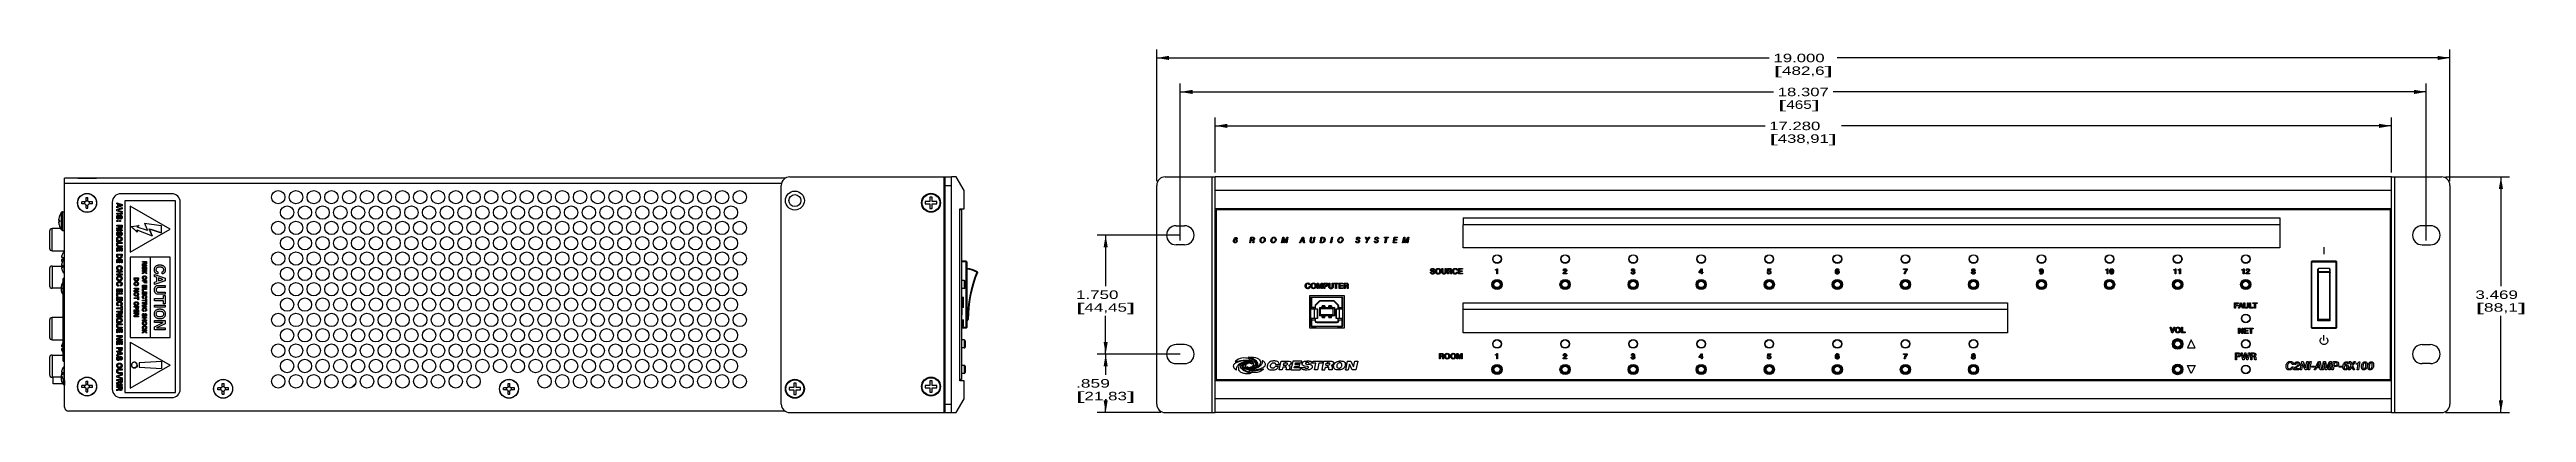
# Model space of a CAD drawing. Header units: inches. Extents: x -3.6 to 47.6, y 1.8 to 32.
# Drawn here: x -3.56 to 32.83, y 10.96 to 16.31 of the extents above; entities that cross this region are included whole.
import ezdxf
from ezdxf.enums import TextEntityAlignment as Align

# ---------------------------------------------------------------- set-up
doc = ezdxf.new("R2010")
doc.units = ezdxf.units.IN
doc.header["$LTSCALE"] = 2.42
doc.header["$MEASUREMENT"] = 0
doc.layers.get('0').update_dxf_attribs({"linetype": 'CONTINUOUS'})
doc.layers.add('DIM', color=7, linetype='CONTINUOUS')
doc.styles.get("Standard").update_dxf_attribs({"font": 'arial'})
doc.dimstyles.new('DIMSTYLE_1', dxfattribs={"dimtxt": 0.125, "dimasz": 0.18, "dimexe": 0.125, "dimexo": 0.0625, "dimgap": 0.0625, "dimtad": 0, "dimtih": 1, "dimtoh": 1, "dimdec": 3, "dimzin": 4, "dimdsep": 46, "dimtxsty": 'Standard', "dimblk": '_FILLED', "dimblk1": '_FILLED', "dimblk2": '_FILLED', "dimcen": 0.09, "dimadec": 0, "dimazin": 0, "dimtp": 0.003, "dimtm": 0.003, "dimtfac": 1, "dimtdec": 3, "dimtofl": 0, "dimtmove": 0, "dimatfit": 3, "dimldrblk": '_FILLED', "dimfxl": 0, "dimtolj": 1, "dimtzin": 4, "dimarcsym": 0})

msp = doc.modelspace()

# ---------------------------------------------------------------- blocks, each defined once
blk = doc.blocks.new('_FILLED')
at = {"color": 0, "linetype": 'ByBlock'}
blk.add_solid([(0, 0), (-1, 0.17), (-1, -0.17)], dxfattribs=at)
blk = doc.blocks.new('*D1')
at = {"layer": 'DIM', "color": 7, "linetype": 'Continuous'}
for p, q in [((13.569, 14.494), (13.569, 15.307)), ((30.849, 14.494), (30.849, 15.307)), ((13.569, 15.182), (21.647, 15.182)), ((30.849, 15.182), (22.772, 15.182))]:
    blk.add_line(p, q, dxfattribs=at)
at = {"layer": 'DIM', "color": 7, "linetype": 'Continuous', "xscale": 0.18, "yscale": 0.18, "zscale": 0.18, "rotation": 180}
blk.add_blockref('_FILLED', (13.569, 15.182), dxfattribs=at)
at = {"layer": 'DIM', "color": 7, "linetype": 'Continuous', "xscale": 0.18, "yscale": 0.18, "zscale": 0.18}
blk.add_blockref('_FILLED', (30.849, 15.182), dxfattribs=at)
at = {"layer": 'DIM', "color": 7, "linetype": 'Continuous'}
for s, width, p, p2 in [('17.280', 1.404215, (21.709, 15.119), (22.459, 15.119)), ('[', 2.57645, (21.709, 14.932), (21.834, 14.932)), ('438,91', 1.404215, (21.834, 14.932), (22.584, 14.932)), (']', 2.57645, (22.584, 14.932), (22.709, 14.932))]:
    blk.add_text(s, height=0.125, dxfattribs=dict(at, width=width)).set_placement(p, p2, align=Align.FIT)
blk = doc.blocks.new('*D2')
at = {"layer": 'DIM', "color": 7, "linetype": 'Continuous'}
for p, q in [((13.056, 13.495), (13.056, 15.807)), ((13.056, 15.682), (21.772, 15.682)), ((31.363, 15.682), (22.647, 15.682)), ((31.363, 13.495), (31.363, 15.807))]:
    blk.add_line(p, q, dxfattribs=at)
at = {"layer": 'DIM', "color": 7, "linetype": 'Continuous', "xscale": 0.18, "yscale": 0.18, "zscale": 0.18, "rotation": 180}
blk.add_blockref('_FILLED', (13.056, 15.682), dxfattribs=at)
at = {"layer": 'DIM', "color": 7, "linetype": 'Continuous', "xscale": 0.18, "yscale": 0.18, "zscale": 0.18}
blk.add_blockref('_FILLED', (31.363, 15.682), dxfattribs=at)
at = {"layer": 'DIM', "color": 7, "linetype": 'Continuous'}
for s, width, p, p2 in [('18.307', 1.404215, (21.834, 15.619), (22.584, 15.619)), ('[', 2.57645, (21.834, 15.432), (21.959, 15.432)), ('465', 1.287094, (21.959, 15.432), (22.334, 15.432)), (']', 2.57645, (22.334, 15.432), (22.459, 15.432))]:
    blk.add_text(s, height=0.125, dxfattribs=dict(at, width=width)).set_placement(p, p2, align=Align.FIT)
blk = doc.blocks.new('*D3')
at = {"layer": 'DIM', "color": 7, "linetype": 'Continuous'}
for p, q in [((12.709, 14.369), (12.709, 16.307)), ((12.709, 16.182), (21.709, 16.182)), ((31.709, 16.182), (22.709, 16.182)), ((31.709, 14.369), (31.709, 16.307))]:
    blk.add_line(p, q, dxfattribs=at)
at = {"layer": 'DIM', "color": 7, "linetype": 'Continuous', "xscale": 0.18, "yscale": 0.18, "zscale": 0.18, "rotation": 180}
blk.add_blockref('_FILLED', (12.709, 16.182), dxfattribs=at)
at = {"layer": 'DIM', "color": 7, "linetype": 'Continuous', "xscale": 0.18, "yscale": 0.18, "zscale": 0.18}
blk.add_blockref('_FILLED', (31.709, 16.182), dxfattribs=at)
at = {"layer": 'DIM', "color": 7, "linetype": 'Continuous'}
for s, width, p, p2 in [('19.000', 1.404215, (21.772, 16.119), (22.522, 16.119)), ('[', 2.57645, (21.772, 15.932), (21.897, 15.932)), ('482,6', 1.430244, (21.897, 15.932), (22.522, 15.932)), (']', 2.57645, (22.522, 15.932), (22.647, 15.932))]:
    blk.add_text(s, height=0.125, dxfattribs=dict(at, width=width)).set_placement(p, p2, align=Align.FIT)
blk = doc.blocks.new('*D4')
at = {"layer": 'DIM', "color": 7, "linetype": 'Continuous'}
for p, q in [((13.056, 11.822), (11.834, 11.822)), ((11.959, 11.822), (11.959, 11.518)), ((12.772, 10.963), (11.834, 10.963)), ((11.959, 10.963), (11.959, 11.08))]:
    blk.add_line(p, q, dxfattribs=at)
at = {"layer": 'DIM', "color": 7, "linetype": 'Continuous', "xscale": 0.18, "yscale": 0.18, "zscale": 0.18}
for p, rotation in [((11.959, 11.822), 90), ((11.959, 10.963), 270)]:
    blk.add_blockref('_FILLED', p, dxfattribs=dict(at, rotation=rotation))
at = {"layer": 'DIM', "color": 7, "linetype": 'Continuous'}
for s, width, p, p2 in [('.859', 1.471149, (11.522, 11.33), (12.022, 11.33)), ('[', 2.57645, (11.522, 11.143), (11.647, 11.143)), ('21,83', 1.430244, (11.647, 11.143), (12.272, 11.143)), (']', 2.57645, (12.272, 11.143), (12.397, 11.143))]:
    blk.add_text(s, height=0.125, dxfattribs=dict(at, width=width)).set_placement(p, p2, align=Align.FIT)
blk = doc.blocks.new('*D5')
at = {"layer": 'DIM', "color": 7, "linetype": 'Continuous'}
for p, q in [((13.056, 13.572), (11.834, 13.572)), ((11.959, 13.572), (11.959, 12.822)), ((11.959, 11.822), (11.959, 12.385)), ((13.056, 11.822), (11.834, 11.822))]:
    blk.add_line(p, q, dxfattribs=at)
at = {"layer": 'DIM', "color": 7, "linetype": 'Continuous', "xscale": 0.18, "yscale": 0.18, "zscale": 0.18}
for p, rotation in [((11.959, 13.572), 90), ((11.959, 11.822), 270)]:
    blk.add_blockref('_FILLED', p, dxfattribs=dict(at, rotation=rotation))
at = {"layer": 'DIM', "color": 7, "linetype": 'Continuous'}
for s, width, p, p2 in [('1.750', 1.430244, (11.522, 12.635), (12.147, 12.635)), ('[', 2.57645, (11.522, 12.447), (11.647, 12.447)), ('44,45', 1.430244, (11.647, 12.447), (12.272, 12.447)), (']', 2.57645, (12.272, 12.447), (12.397, 12.447))]:
    blk.add_text(s, height=0.125, dxfattribs=dict(at, width=width)).set_placement(p, p2, align=Align.FIT)
blk = doc.blocks.new('*D6')
at = {"layer": 'DIM', "color": 7, "linetype": 'Continuous'}
for p, q in [((31.647, 14.432), (32.584, 14.432)), ((32.459, 14.432), (32.459, 12.822)), ((32.459, 10.963), (32.459, 12.385)), ((31.647, 10.963), (32.584, 10.963))]:
    blk.add_line(p, q, dxfattribs=at)
at = {"layer": 'DIM', "color": 7, "linetype": 'Continuous', "xscale": 0.18, "yscale": 0.18, "zscale": 0.18}
for p, rotation in [((32.459, 14.432), 90), ((32.459, 10.963), 270)]:
    blk.add_blockref('_FILLED', p, dxfattribs=dict(at, rotation=rotation))
at = {"layer": 'DIM', "color": 7, "linetype": 'Continuous'}
for s, width, p, p2 in [('3.469', 1.430244, (32.084, 12.635), (32.709, 12.635)), ('[', 2.57645, (32.084, 12.447), (32.209, 12.447)), ('88,1', 1.471149, (32.209, 12.447), (32.709, 12.447)), (']', 2.57645, (32.709, 12.447), (32.834, 12.447))]:
    blk.add_text(s, height=0.125, dxfattribs=dict(at, width=width)).set_placement(p, p2, align=Align.FIT)

# ---------------------------------------------------------------- dimensions: what is measured, and where the dimension line sits
at = {"layer": 'DIM', "color": 7, "linetype": 'Continuous'}
for base, p1, p2, picture, middle in [((31.7093, 16.1818), (12.7093, 14.3065), (31.7093, 14.3065), '*D3', (22.2093, 16.088)), ((31.3628, 15.6818), (13.0558, 13.4323), (31.3628, 13.4323), '*D2', (22.2093, 15.588))]:
    dim = msp.add_linear_dim(base=base, p1=p1, p2=p2, dimstyle='DIMSTYLE_1', dxfattribs=at)
    dim.commit()
    dim.dimension.update_dxf_attribs({"geometry": picture, "text_midpoint": middle, "dimtype": 160})
for base, p1, p2, angle, picture, middle in [((13.5693, 15.1818), (30.8493, 14.4318), (13.5693, 14.4318), 180, '*D1', (22.2093, 15.088)), ((32.4593065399, 10.9630055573), (31.5843065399, 14.4315055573), (31.5843065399, 10.9630055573), 270, '*D6', (32.4593065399, 12.6035055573)), ((11.9593, 13.5723), (13.1188, 11.8223), (13.1188, 13.5723), 90, '*D5', (11.9593, 12.6035)), ((11.9593, 11.8223), (12.8343, 10.963), (13.1188, 11.8223), 90, '*D4', (11.9593, 11.2989))]:
    dim = msp.add_linear_dim(base=base, p1=p1, p2=p2, angle=angle, dimstyle='DIMSTYLE_1', dxfattribs=at)
    dim.commit()
    dim.dimension.update_dxf_attribs({"geometry": picture, "text_midpoint": middle, "dimtype": 160})

# ---------------------------------------------------------------- linework, layer by layer
at = {"color": 7, "linetype": 'Continuous'}
for p, q in [((-3.3372, 11.0428), (-3.3372, 14.4118)), ((7.2505, 14.4118), (-3.3372, 14.4118)), ((7.1954, 14.3318), (-3.3372, 14.3318)), ((-3.1448, 14.4148), (-2.8696, 14.4148)), ((7.1928, 11.088), (7.1928, 14.3065)), ((7.3178, 14.4315), (9.6928, 14.4315)), ((9.5871, 10.963), (9.5871, 14.4315)), ((9.6031, 10.963), (9.6031, 14.4315)), ((9.6031, 14.3065), (9.6928, 14.3065)), ((9.7648, 14.4318), (9.6928, 14.4318)), ((9.6928, 10.963), (9.6928, 14.4315)), ((9.8803, 14.2318), (9.7648, 14.4318)), ((9.8803, 13.9628), (9.8803, 14.2318)), ((12.7093, 11.088), (12.7093, 14.3065)), ((12.8343, 14.4315), (13.5693, 14.4315)), ((13.5221, 10.963), (13.5221, 14.4315)), ((13.5693, 10.9628), (13.5693, 14.4318)), ((30.8493, 14.4318), (13.5693, 14.4318)), ((30.8493, 14.2318), (13.5693, 14.2318)), ((30.8493, 10.9628), (30.8493, 14.4318)), ((30.8493, 14.4315), (31.5843, 14.4315)), ((30.8965, 14.4315), (30.8965, 10.963)), ((31.7093, 14.3065), (31.7093, 11.088)), ((-3.413, 13.8535), (-3.4126, 13.8534)), ((-3.3801, 13.6501), (-3.3801, 13.9104)), ((-3.3678, 13.9163), (-3.3678, 13.6443)), ((-3.3678, 13.9163), (-3.3372, 13.9163)), ((-3.0859, 14.0338), (-3.0859, 14.0618)), ((-3.038, 14.0618), (-3.0859, 14.0618)), ((-3.038, 14.0338), (-3.0859, 14.0338)), ((-3.042, 14.0338), (-3.042, 14.0618)), ((-3.038, 14.0618), (-3.0212, 14.0785)), ((-3.0212, 14.017), (-3.038, 14.0338)), ((-3.0212, 14.0785), (-3.0212, 14.1264)), ((-3.0212, 14.1264), (-2.9932, 14.1264)), ((-3.0212, 14.0825), (-2.9932, 14.0825)), ((-3.0212, 13.9691), (-3.0212, 14.017)), ((-3.0212, 14.013), (-2.9932, 14.013)), ((-3.0212, 13.9691), (-2.9932, 13.9691)), ((-2.9932, 14.0785), (-2.9932, 14.1264)), ((-2.9932, 14.0785), (-2.9765, 14.0618)), ((-2.9765, 14.0338), (-2.9932, 14.017)), ((-2.9932, 13.9691), (-2.9932, 14.017)), ((-2.9286, 14.0618), (-2.9765, 14.0618)), ((-2.9286, 14.0338), (-2.9765, 14.0338)), ((-2.9724, 14.0338), (-2.9724, 14.0618)), ((-2.9286, 14.0338), (-2.9286, 14.0618)), ((-2.6372, 14.0578), (-2.6372, 11.3078)), ((-2.5703, 14.0349), (-2.5703, 14.0505)), ((-2.5703, 14.0505), (-2.4933, 14.0225)), ((-2.5537, 14.0289), (-2.5703, 14.0349)), ((-2.4933, 14.0031), (-2.5703, 13.9763)), ((-2.5703, 13.993), (-2.5537, 13.9985)), ((-2.5703, 13.9763), (-2.5703, 13.993)), ((-2.5703, 13.9518), (-2.4933, 13.9799)), ((-2.5703, 13.9335), (-2.5703, 13.9518)), ((-2.4933, 13.9051), (-2.5703, 13.9335)), ((-2.5703, 13.8805), (-2.5703, 13.8969)), ((-2.5703, 13.8969), (-2.4933, 13.8969)), ((-2.4933, 13.8805), (-2.5703, 13.8805)), ((-2.5537, 13.9985), (-2.5537, 14.0289)), ((-2.5537, 14.0136), (-2.5411, 14.0136)), ((-2.4933, 13.962), (-2.5535, 13.9417)), ((-2.5535, 13.9417), (-2.4933, 13.9219)), ((-2.5463, 13.8688), (-2.5453, 13.8688)), ((-2.5453, 13.8688), (-2.5453, 13.8526)), ((-2.5411, 14.0248), (-2.5411, 14.0025)), ((-2.5085, 14.0131), (-2.5411, 14.0248)), ((-2.5411, 14.0025), (-2.5085, 14.0131)), ((-2.5366, 13.8418), (-2.5355, 13.8451)), ((-2.5255, 13.8318), (-2.5258, 13.8308)), ((-1.7622, 14.1828), (-2.5122, 14.1828)), ((-2.51, 14.0136), (-2.4933, 14.0136)), ((-2.4933, 14.0225), (-2.4933, 14.0031)), ((-2.4933, 13.9799), (-2.4933, 13.962)), ((-2.4933, 13.9219), (-2.4933, 13.9051)), ((-2.4933, 13.8969), (-2.4933, 13.8805)), ((-2.4541, 14.0768), (-2.4541, 11.2587)), ((-1.7065, 14.0768), (-2.4541, 14.0768)), ((-2.3738, 14.001), (-2.3738, 13.3231)), ((-1.7868, 13.6621), (-2.3738, 14.001)), ((-1.7065, 11.2587), (-1.7065, 14.0768)), ((-1.6372, 11.3078), (-1.6372, 14.0578)), ((9.3758, 14.0668), (9.3093, 14.0668)), ((9.3093, 14.0668), (9.3093, 14.0328)), ((9.3093, 14.0328), (9.3758, 14.0328)), ((9.4098, 14.1333), (9.3758, 14.1333)), ((9.3758, 14.1333), (9.3758, 14.0668)), ((9.3758, 14.0328), (9.3758, 13.9663)), ((9.3758, 13.9663), (9.4098, 13.9663)), ((9.4098, 14.0668), (9.4098, 14.1333)), ((9.4763, 14.0668), (9.4098, 14.0668)), ((9.4098, 14.0328), (9.4763, 14.0328)), ((9.4098, 13.9663), (9.4098, 14.0328)), ((9.4763, 14.0328), (9.4763, 14.0668)), ((9.8178, 13.9628), (9.8803, 13.9628)), ((9.8178, 11.4318), (9.8178, 13.9628)), ((9.8388, 13.9478), (9.8178, 13.9478)), ((9.8388, 13.9478), (9.8388, 11.4468)), ((30.8493, 13.9628), (13.5693, 13.9628)), ((13.5843, 13.9478), (13.5843, 11.4468)), ((30.8343, 13.9478), (13.5843, 13.9478)), ((30.8343, 11.4468), (30.8343, 13.9478)), ((-3.5582, 13.6328), (-3.5582, 13.3809)), ((-3.5208, 13.3435), (-3.5208, 13.6702)), ((-3.3946, 13.6702), (-3.5208, 13.6702)), ((-3.4238, 13.7509), (-3.4224, 13.7415)), ((-3.4232, 13.7939), (-3.4232, 13.7666)), ((-3.4222, 13.7933), (-3.4126, 13.7933)), ((-3.4222, 13.7673), (-3.4126, 13.7673)), ((-3.4126, 13.7072), (-3.413, 13.707)), ((-3.3678, 13.6443), (-3.3372, 13.6443)), ((-2.5713, 13.5159), (-2.5713, 13.5166)), ((-2.5713, 13.5166), (-2.5599, 13.5166)), ((-2.5703, 13.4988), (-2.5713, 13.5159)), ((-2.5703, 13.7736), (-2.5703, 13.7871)), ((-2.5703, 13.7871), (-2.5562, 13.7871)), ((-2.5562, 13.7736), (-2.5703, 13.7736)), ((-2.5703, 13.7068), (-2.5703, 13.723)), ((-2.5703, 13.723), (-2.4933, 13.723)), ((-2.5393, 13.7068), (-2.5703, 13.7068)), ((-2.5703, 13.6615), (-2.5703, 13.6793)), ((-2.5703, 13.6361), (-2.5703, 13.6525)), ((-2.5703, 13.6525), (-2.4933, 13.6525)), ((-2.4933, 13.6361), (-2.5703, 13.6361)), ((-2.5703, 13.4775), (-2.5703, 13.4988)), ((-2.5585, 13.4775), (-2.5703, 13.4775)), ((-2.5609, 13.6815), (-2.5492, 13.6826)), ((-2.5599, 13.5166), (-2.5599, 13.5165)), ((-2.5585, 13.4912), (-2.5585, 13.4775)), ((-2.5462, 13.6668), (-2.5573, 13.6654)), ((-2.5562, 13.7871), (-2.5562, 13.7736)), ((-2.5463, 13.6243), (-2.5453, 13.6243)), ((-2.5453, 13.6243), (-2.5453, 13.6082)), ((-2.5407, 13.4677), (-2.4933, 13.4677)), ((-2.5393, 13.6926), (-2.5393, 13.7068)), ((-2.5393, 13.694), (-2.5267, 13.694)), ((-2.5366, 13.5973), (-2.5355, 13.6006)), ((-2.5307, 13.7736), (-2.5307, 13.7871)), ((-2.5307, 13.7871), (-2.5166, 13.7871)), ((-2.5166, 13.7736), (-2.5307, 13.7736)), ((-2.5267, 13.7068), (-2.5267, 13.6971)), ((-2.5052, 13.7068), (-2.5267, 13.7068)), ((-2.5267, 13.6971), (-2.5267, 13.694)), ((-2.5255, 13.5874), (-2.5258, 13.5864)), ((-2.5166, 13.7871), (-2.5166, 13.7736)), ((-2.5148, 13.8105), (-2.5148, 13.8248)), ((-2.5144, 13.8105), (-2.5148, 13.8105)), ((-2.5148, 13.5661), (-2.5148, 13.5804)), ((-2.5144, 13.5661), (-2.5148, 13.5661)), ((-2.5052, 13.6971), (-2.5052, 13.7068)), ((-2.5052, 13.694), (-2.4933, 13.694)), ((-2.5029, 13.5165), (-2.5029, 13.5166)), ((-2.5029, 13.5166), (-2.4921, 13.5166)), ((-2.4933, 13.723), (-2.4933, 13.691)), ((-2.4933, 13.6525), (-2.4933, 13.6361)), ((-2.4933, 13.4677), (-2.4933, 13.4513)), ((-2.4921, 13.5166), (-2.4921, 13.5165)), ((-2.3738, 13.3231), (-1.7868, 13.6621)), ((-2.36, 13.7005), (-2.2413, 13.7163)), ((-2.36, 13.7005), (-2.2697, 13.6182)), ((-2.3111, 13.6559), (-2.36, 13.7005)), ((-2.2697, 13.6182), (-2.3111, 13.6559)), ((-2.2755, 13.6519), (-2.2697, 13.6182)), ((-2.2755, 13.6519), (-2.051, 13.5635)), ((-2.2413, 13.7163), (-2.2706, 13.6909)), ((-2.1204, 13.6397), (-2.2706, 13.6909)), ((-2.1618, 13.7483), (-2.1204, 13.6397)), ((-2.1618, 13.7483), (-1.9204, 13.7138)), ((-2.051, 13.5635), (-2.0928, 13.6657)), ((-2.0928, 13.6657), (-1.9204, 13.6078)), ((-2.0888, 13.6559), (-2.051, 13.5635)), ((-1.9204, 13.6078), (-2.0635, 13.6559)), ((-1.9204, 13.7138), (-1.9204, 13.6078)), ((12.9928, 13.7123), (13.1188, 13.7123)), ((13.8934, 13.519), (13.8836, 13.519)), ((14.0753, 13.4626), (14.0924, 13.5425)), ((14.0932, 13.4973), (14.0856, 13.4626)), ((14.0924, 13.5425), (14.1197, 13.5425)), ((14.1103, 13.4973), (14.0932, 13.4973)), ((14.1007, 13.5331), (14.0952, 13.5066)), ((14.0952, 13.5066), (14.1145, 13.5066)), ((14.1195, 13.5331), (14.1007, 13.5331)), ((14.1241, 13.4747), (14.1247, 13.4837)), ((14.1358, 13.4855), (14.1354, 13.4775)), ((14.5433, 13.4626), (14.5602, 13.5425)), ((14.5666, 13.5257), (14.5536, 13.4626)), ((14.5602, 13.5425), (14.5755, 13.5425)), ((14.5766, 13.4626), (14.5672, 13.5327)), ((14.5755, 13.5425), (14.5843, 13.4765)), ((14.5843, 13.4765), (14.6205, 13.5425)), ((14.6251, 13.5317), (14.5869, 13.4626)), ((14.6096, 13.4626), (14.6225, 13.5236)), ((14.6365, 13.5425), (14.6195, 13.4626)), ((14.6205, 13.5425), (14.6365, 13.5425)), ((14.8084, 13.4626), (14.8514, 13.5425)), ((14.8319, 13.4852), (14.8199, 13.4626)), ((14.8637, 13.4852), (14.8319, 13.4852)), ((14.8564, 13.5315), (14.8367, 13.4945)), ((14.8367, 13.4945), (14.8622, 13.4945)), ((14.8514, 13.5425), (14.8647, 13.5425)), ((14.8622, 13.4945), (14.8564, 13.5315)), ((14.8673, 13.4626), (14.8637, 13.4852)), ((14.8647, 13.5425), (14.8781, 13.4626)), ((14.9648, 13.4935), (14.9753, 13.5425)), ((14.9858, 13.5425), (14.9748, 13.4904)), ((14.9753, 13.5425), (14.9858, 13.5425)), ((15.0128, 13.489), (15.024, 13.5425)), ((15.0346, 13.5425), (15.0232, 13.4885)), ((15.024, 13.5425), (15.0346, 13.5425)), ((15.1097, 13.4626), (15.1268, 13.5425)), ((15.1355, 13.5334), (15.1223, 13.4716)), ((15.1223, 13.4716), (15.1376, 13.4716)), ((15.1268, 13.5425), (15.1496, 13.5425)), ((15.1482, 13.5334), (15.1355, 13.5334)), ((15.2638, 13.4626), (15.2807, 13.5425)), ((15.2918, 13.5425), (15.2748, 13.4626)), ((15.2807, 13.5425), (15.2918, 13.5425)), ((15.6323, 13.4853), (15.6325, 13.4874)), ((15.6325, 13.4874), (15.6425, 13.4874)), ((15.6957, 13.5196), (15.6854, 13.5196)), ((15.7947, 13.4957), (15.7767, 13.5425)), ((15.7767, 13.5425), (15.7878, 13.5425)), ((15.7878, 13.5425), (15.8016, 13.5055)), ((15.7879, 13.4626), (15.7947, 13.4957)), ((15.8051, 13.4941), (15.7986, 13.4626)), ((15.8016, 13.5055), (15.8263, 13.5425)), ((15.8384, 13.5425), (15.8051, 13.4941)), ((15.8263, 13.5425), (15.8384, 13.5425)), ((15.9053, 13.4853), (15.9054, 13.4874)), ((15.9054, 13.4874), (15.9154, 13.4874)), ((15.9686, 13.5196), (15.9583, 13.5196)), ((16.0532, 13.5334), (16.0551, 13.5425)), ((16.0775, 13.5334), (16.0532, 13.5334)), ((16.0551, 13.5425), (16.1123, 13.5425)), ((16.0625, 13.4626), (16.0775, 13.5334)), ((16.0882, 13.5334), (16.0732, 13.4626)), ((16.1103, 13.5334), (16.0882, 13.5334)), ((16.1123, 13.5425), (16.1103, 13.5334)), ((16.1809, 13.4626), (16.1977, 13.5425)), ((16.1991, 13.4991), (16.1933, 13.4724)), ((16.1933, 13.4724), (16.2341, 13.4724)), ((16.1977, 13.5425), (16.2461, 13.5425)), ((16.2356, 13.4991), (16.1991, 13.4991)), ((16.2062, 13.5327), (16.2011, 13.5085)), ((16.2011, 13.5085), (16.2377, 13.5085)), ((16.2439, 13.5327), (16.2062, 13.5327)), ((16.2341, 13.4724), (16.232, 13.4626)), ((16.2377, 13.5085), (16.2356, 13.4991)), ((16.2461, 13.5425), (16.2439, 13.5327)), ((16.3208, 13.4626), (16.3377, 13.5425)), ((16.3442, 13.5257), (16.3311, 13.4626)), ((16.3377, 13.5425), (16.3531, 13.5425)), ((16.3541, 13.4626), (16.3447, 13.5327)), ((16.3531, 13.5425), (16.3619, 13.4765)), ((16.3619, 13.4765), (16.398, 13.5425)), ((16.4026, 13.5317), (16.3644, 13.4626)), ((16.3871, 13.4626), (16.4, 13.5236)), ((16.414, 13.5425), (16.3971, 13.4626)), ((16.398, 13.5425), (16.414, 13.5425)), ((17.2093, 13.8273), (17.2093, 13.7273)), ((17.2093, 13.8273), (29.2093, 13.8273)), ((17.2093, 13.3873), (17.2093, 13.7273)), ((29.2093, 13.7273), (17.2093, 13.7273)), ((29.2093, 13.8273), (29.2093, 13.7273)), ((29.2093, 13.7273), (29.2093, 13.3873)), ((31.4258, 13.7123), (31.2998, 13.7123)), ((-3.5208, 13.3435), (-3.3372, 13.3435)), ((-3.5208, 13.119), (-3.5208, 12.7923)), ((-3.5208, 13.119), (-3.3644, 13.119)), ((-3.3812, 13.2472), (-3.3622, 13.2472)), ((-3.3622, 13.2153), (-3.3812, 13.2153)), ((-3.3807, 13.1302), (-3.3636, 13.1302)), ((-3.3668, 13.187), (-3.3653, 13.187)), ((-3.3658, 13.304), (-3.3641, 13.304)), ((-3.3451, 13.0109), (-3.3451, 13.2176)), ((-3.3451, 13.2176), (-3.3372, 13.2176)), ((-2.5703, 13.3347), (-2.5703, 13.387)), ((-2.5703, 13.387), (-2.4933, 13.387)), ((-2.5574, 13.3347), (-2.5703, 13.3347)), ((-2.5703, 13.2692), (-2.5703, 13.2933)), ((-2.5703, 13.2933), (-2.4933, 13.2933)), ((-2.5703, 13.1638), (-2.5703, 13.216)), ((-2.5703, 13.216), (-2.4933, 13.216)), ((-2.5574, 13.1638), (-2.5703, 13.1638)), ((-2.5699, 13.2612), (-2.5568, 13.2612)), ((-2.5575, 13.2769), (-2.5575, 13.2686)), ((-2.5059, 13.2769), (-2.5575, 13.2769)), ((-2.5574, 13.3702), (-2.5574, 13.3347)), ((-2.5367, 13.3702), (-2.5574, 13.3702)), ((-2.5574, 13.1993), (-2.5574, 13.1638)), ((-2.5367, 13.1993), (-2.5574, 13.1993)), ((-2.4933, 13.4513), (-2.5418, 13.4513)), ((-2.5411, 13.4174), (-2.4933, 13.4174)), ((-2.4933, 13.4016), (-2.5407, 13.4016)), ((-2.5367, 13.338), (-2.5367, 13.3702)), ((-2.5242, 13.338), (-2.5367, 13.338)), ((-2.5367, 13.1671), (-2.5367, 13.1993)), ((-2.5242, 13.1671), (-2.5367, 13.1671)), ((-2.5242, 13.3702), (-2.5242, 13.338)), ((-2.506, 13.3702), (-2.5242, 13.3702)), ((-2.5242, 13.1993), (-2.5242, 13.1671)), ((-2.506, 13.1993), (-2.5242, 13.1993)), ((-2.5066, 13.2612), (-2.4936, 13.2612)), ((-2.506, 13.3359), (-2.506, 13.3702)), ((-2.4933, 13.3359), (-2.506, 13.3359)), ((-2.506, 13.165), (-2.506, 13.1993)), ((-2.4933, 13.165), (-2.506, 13.165)), ((-2.5059, 13.2686), (-2.5059, 13.2769)), ((-2.4933, 13.2692), (-2.4936, 13.2612)), ((-2.4933, 13.4174), (-2.4933, 13.4016)), ((-2.4933, 13.387), (-2.4933, 13.3359)), ((-2.4933, 13.2933), (-2.4933, 13.2692)), ((-2.4933, 13.216), (-2.4933, 13.165)), ((-2.3738, 13.2488), (-2.3738, 12.0679)), ((-1.7868, 13.2488), (-2.3738, 13.2488)), ((-2.1928, 13.174), (-2.1928, 13.1867)), ((-2.1928, 13.1867), (-2.1323, 13.1867)), ((-2.1685, 13.174), (-2.1928, 13.174)), ((-2.1928, 13.1383), (-2.1928, 13.1524)), ((-2.1928, 13.1184), (-2.1928, 13.1313)), ((-2.1928, 13.1313), (-2.1323, 13.1313)), ((-2.1323, 13.1184), (-2.1928, 13.1184)), ((-2.1855, 13.1541), (-2.1763, 13.1549)), ((-2.1739, 13.1425), (-2.1827, 13.1415)), ((-2.174, 13.1092), (-2.1732, 13.1092)), ((-2.1732, 13.1092), (-2.1732, 13.0965)), ((-2.1685, 13.1628), (-2.1685, 13.174)), ((-2.1685, 13.1639), (-2.1586, 13.1639)), ((-2.1586, 13.174), (-2.1586, 13.1663)), ((-2.1417, 13.174), (-2.1586, 13.174)), ((-2.1586, 13.1663), (-2.1586, 13.1639)), ((-2.1417, 13.1663), (-2.1417, 13.174)), ((-2.1417, 13.1639), (-2.1417, 13.1663)), ((-2.1417, 13.1639), (-2.1323, 13.1639)), ((-2.1323, 13.1867), (-2.1323, 13.1615)), ((-2.1323, 13.1313), (-2.1323, 13.1184)), ((-2.0803, 13.2488), (-2.0803, 12.0679)), ((-1.7868, 12.0679), (-1.7868, 13.2488)), ((9.9078, 13.1898), (9.8388, 13.1898)), ((9.9178, 13.1798), (9.8388, 13.1798)), ((9.9078, 12.2048), (9.9078, 13.1898)), ((9.9178, 13.1798), (9.9178, 12.2148)), ((13.1188, 13.4323), (12.9928, 13.4323)), ((14.0856, 13.4626), (14.0753, 13.4626)), ((14.1374, 13.4626), (14.1248, 13.4626)), ((14.1374, 13.4647), (14.1374, 13.4626)), ((14.5536, 13.4626), (14.5433, 13.4626)), ((14.5869, 13.4626), (14.5766, 13.4626)), ((14.6195, 13.4626), (14.6096, 13.4626)), ((14.8199, 13.4626), (14.8084, 13.4626)), ((14.8781, 13.4626), (14.8673, 13.4626)), ((15.1396, 13.4626), (15.1097, 13.4626)), ((15.2748, 13.4626), (15.2638, 13.4626)), ((15.7986, 13.4626), (15.7879, 13.4626)), ((16.0732, 13.4626), (16.0625, 13.4626)), ((16.232, 13.4626), (16.1809, 13.4626)), ((16.3311, 13.4626), (16.3208, 13.4626)), ((16.3644, 13.4626), (16.3541, 13.4626)), ((16.3971, 13.4626), (16.3871, 13.4626)), ((29.2093, 13.3873), (17.2093, 13.3873)), ((29.6723, 13.1798), (30.0463, 13.1798)), ((29.6723, 13.1798), (29.6723, 12.2148)), ((30.0363, 13.1898), (29.6823, 13.1898)), ((29.6823, 12.2048), (29.6823, 13.1898)), ((29.8593, 13.3964), (29.8593, 13.2944)), ((30.0363, 12.2048), (30.0363, 13.1898)), ((30.0463, 12.2148), (30.0463, 13.1798)), ((31.2998, 13.4323), (31.4258, 13.4323)), ((-3.5582, 13.0816), (-3.5582, 12.8297)), ((-3.3811, 12.7923), (-3.5208, 12.7923)), ((-3.3872, 12.7991), (-3.3872, 12.7805)), ((-3.386, 12.7983), (-3.3809, 12.7983)), ((-3.386, 12.7813), (-3.3809, 12.7813)), ((-3.3811, 12.8431), (-3.3809, 12.843)), ((-3.3636, 13.0983), (-3.3807, 13.0983)), ((-3.3653, 13.0415), (-3.3668, 13.0415)), ((-3.3613, 12.9252), (-3.3613, 11.7283)), ((-3.3613, 12.8976), (-3.3372, 12.8976)), ((-3.3495, 11.7165), (-3.3495, 12.937)), ((-3.3495, 12.937), (-3.3372, 12.937)), ((-3.3451, 13.0109), (-3.3372, 13.0109)), ((-2.5716, 12.9371), (-2.5716, 12.9371)), ((-2.5716, 12.9371), (-2.5601, 12.9371)), ((-2.5703, 13.0312), (-2.5703, 13.0478)), ((-2.5703, 13.0478), (-2.4933, 13.0478)), ((-2.5366, 13.0312), (-2.5703, 13.0312)), ((-2.5703, 12.9861), (-2.5703, 13.0021)), ((-2.5703, 13.0021), (-2.5366, 13.0021)), ((-2.4933, 12.9861), (-2.5703, 12.9861)), ((-2.5703, 12.7315), (-2.5703, 12.7838)), ((-2.5703, 12.7838), (-2.4933, 12.7838)), ((-2.5601, 12.9371), (-2.5601, 12.9371)), ((-2.5574, 12.767), (-2.5574, 12.7315)), ((-2.5367, 12.767), (-2.5574, 12.767)), ((-2.5472, 13.0743), (-2.5472, 13.0588)), ((-2.5472, 12.8399), (-2.5472, 12.8244)), ((-2.5367, 12.7348), (-2.5367, 12.767)), ((-2.5366, 13.0021), (-2.5366, 13.0312)), ((-2.5242, 12.767), (-2.5242, 12.7348)), ((-2.506, 12.767), (-2.5242, 12.767)), ((-2.5241, 13.0312), (-2.5241, 13.0021)), ((-2.4933, 13.0312), (-2.5241, 13.0312)), ((-2.5241, 13.0021), (-2.4933, 13.0021)), ((-2.5155, 13.0592), (-2.5155, 13.0744)), ((-2.5155, 12.8248), (-2.5155, 12.8401)), ((-2.506, 12.7327), (-2.506, 12.767)), ((-2.5032, 12.9371), (-2.5032, 12.9371)), ((-2.5032, 12.9371), (-2.4921, 12.9371)), ((-2.4933, 13.0478), (-2.4933, 13.0312)), ((-2.4933, 13.0021), (-2.4933, 12.9861)), ((-2.4933, 12.7838), (-2.4933, 12.7327)), ((-2.4921, 12.9371), (-2.4921, 12.9371)), ((-2.3147, 12.8564), (-2.3147, 12.8565)), ((-2.3147, 12.8565), (-2.3057, 12.8565)), ((-2.3137, 12.9251), (-2.3137, 12.944)), ((-2.3137, 12.944), (-2.2532, 12.944)), ((-2.3134, 12.9188), (-2.3137, 12.9251)), ((-2.3137, 12.783), (-2.3137, 12.7946)), ((-2.3137, 12.7946), (-2.2532, 12.7946)), ((-2.3137, 12.7595), (-2.2636, 12.783)), ((-2.2636, 12.783), (-2.3137, 12.783)), ((-2.3137, 12.7416), (-2.3137, 12.7595)), ((-2.2532, 12.7416), (-2.3137, 12.7416)), ((-2.3134, 12.9188), (-2.3031, 12.9188)), ((-2.3057, 12.8565), (-2.3057, 12.8565)), ((-2.3037, 12.9311), (-2.3037, 12.9246)), ((-2.2631, 12.9311), (-2.3037, 12.9311)), ((-2.2532, 12.776), (-2.3018, 12.7532)), ((-2.3018, 12.7532), (-2.2532, 12.7532)), ((-2.2637, 12.9188), (-2.2535, 12.9188)), ((-2.2631, 12.9246), (-2.2631, 12.9311)), ((-2.261, 12.8565), (-2.261, 12.8565)), ((-2.261, 12.8565), (-2.2523, 12.8565)), ((-2.2532, 12.9251), (-2.2535, 12.9188)), ((-2.2532, 12.944), (-2.2532, 12.9251)), ((-2.2532, 12.7946), (-2.2532, 12.776)), ((-2.2532, 12.7532), (-2.2532, 12.7416)), ((-2.2523, 12.8565), (-2.2523, 12.8564)), ((-2.1939, 12.9461), (-2.1939, 12.9461)), ((-2.1939, 12.9461), (-2.1848, 12.9461)), ((-2.1928, 13.0386), (-2.1928, 13.0514)), ((-2.1928, 13.0514), (-2.1323, 13.0514)), ((-2.1928, 13.0172), (-2.1615, 13.0386)), ((-2.1615, 13.0386), (-2.1928, 13.0386)), ((-2.1594, 13.0256), (-2.1928, 13.0022)), ((-2.1928, 13.0022), (-2.1928, 13.0172)), ((-2.1928, 12.8946), (-2.1928, 12.9075)), ((-2.1928, 12.9075), (-2.1323, 12.9075)), ((-2.1665, 12.8946), (-2.1928, 12.8946)), ((-2.1928, 12.7969), (-2.1928, 12.838)), ((-2.1928, 12.838), (-2.1323, 12.838)), ((-2.1827, 12.7969), (-2.1928, 12.7969)), ((-2.1928, 12.7474), (-2.1928, 12.7875)), ((-2.1928, 12.7875), (-2.1323, 12.7875)), ((-2.1826, 12.7474), (-2.1928, 12.7474)), ((-2.1928, 12.6987), (-2.1928, 12.7397)), ((-2.1928, 12.7397), (-2.1323, 12.7397)), ((-2.1848, 12.9461), (-2.1848, 12.9461)), ((-2.1827, 12.8248), (-2.1827, 12.7969)), ((-2.1665, 12.8248), (-2.1827, 12.8248)), ((-2.1826, 12.7747), (-2.1826, 12.7474)), ((-2.1323, 12.7747), (-2.1826, 12.7747)), ((-2.1665, 12.8706), (-2.1665, 12.8946)), ((-2.1566, 12.8706), (-2.1665, 12.8706)), ((-2.1665, 12.7995), (-2.1665, 12.8248)), ((-2.1566, 12.7995), (-2.1665, 12.7995)), ((-2.1664, 13.088), (-2.1655, 13.0906)), ((-2.1323, 13.0043), (-2.1594, 13.0256)), ((-2.1585, 13.0386), (-2.1323, 13.0188)), ((-2.1323, 13.0386), (-2.1585, 13.0386)), ((-2.1566, 12.8946), (-2.1566, 12.8706)), ((-2.1423, 12.8946), (-2.1566, 12.8946)), ((-2.1566, 12.8248), (-2.1566, 12.7995)), ((-2.1423, 12.8248), (-2.1566, 12.8248)), ((-2.1492, 13.0634), (-2.1492, 13.0746)), ((-2.1489, 13.0634), (-2.1492, 13.0634)), ((-2.1423, 12.8688), (-2.1423, 12.8946)), ((-2.1323, 12.8688), (-2.1423, 12.8688)), ((-2.1423, 12.7978), (-2.1423, 12.8248)), ((-2.1323, 12.7978), (-2.1423, 12.7978)), ((-2.1402, 12.9461), (-2.1402, 12.9461)), ((-2.1402, 12.9461), (-2.1314, 12.9461)), ((-2.1323, 13.0514), (-2.1323, 13.0386)), ((-2.1323, 13.0188), (-2.1323, 13.0043)), ((-2.1323, 12.9075), (-2.1323, 12.8688)), ((-2.1323, 12.838), (-2.1323, 12.7978)), ((-2.1323, 12.7875), (-2.1323, 12.7747)), ((-2.1323, 12.7397), (-2.1323, 12.6996)), ((-2.1314, 12.9461), (-2.1314, 12.9461)), ((-2.0144, 12.964), (-2.0144, 12.9951)), ((-2.0144, 12.9951), (-1.8604, 12.9392)), ((-1.9813, 12.952), (-2.0144, 12.964)), ((-1.8604, 12.9003), (-2.0144, 12.8466)), ((-2.0144, 12.8802), (-1.9813, 12.8911)), ((-2.0144, 12.8466), (-2.0144, 12.8802)), ((-1.9813, 12.8911), (-1.9813, 12.952)), ((-1.9682, 13.0339), (-1.9682, 13.0029)), ((-1.8604, 12.8022), (-1.9575, 12.8022)), ((-1.956, 12.9437), (-1.956, 12.8992)), ((-1.8937, 12.9214), (-1.956, 12.9437)), ((-1.956, 12.8992), (-1.8907, 12.9204)), ((-1.9552, 12.835), (-1.8604, 12.835)), ((-1.9048, 13.0037), (-1.9048, 13.0341)), ((-1.8604, 12.9392), (-1.8604, 12.9003)), ((-1.8604, 12.835), (-1.8604, 12.8022)), ((9.881, 12.9065), (9.8388, 12.9072)), ((9.881, 12.7891), (9.8388, 12.7883)), ((9.881, 12.9065), (9.881, 12.7891)), ((9.8926, 12.8946), (9.8926, 12.8009)), ((10.0664, 13.0268), (10.0719, 13.0352)), ((10.0664, 13.0268), (10.0756, 13.0229)), ((10.0756, 13.0229), (10.0768, 13.0258)), ((14.9616, 12.8425), (14.9485, 12.8425)), ((14.9489, 12.8163), (14.9619, 12.8163)), ((15.067, 12.7876), (15.067, 12.8675)), ((15.067, 12.8675), (15.0863, 12.8675)), ((15.0793, 12.7876), (15.067, 12.7876)), ((15.0793, 12.8536), (15.0793, 12.7876)), ((15.0989, 12.7876), (15.0793, 12.8536)), ((15.0863, 12.8675), (15.1056, 12.8036)), ((15.1119, 12.7876), (15.0989, 12.7876)), ((15.1056, 12.8036), (15.125, 12.8675)), ((15.1317, 12.8536), (15.1119, 12.7876)), ((15.125, 12.8675), (15.1443, 12.8675)), ((15.1317, 12.7876), (15.1317, 12.8536)), ((15.1443, 12.7876), (15.1317, 12.7876)), ((15.1443, 12.8675), (15.1443, 12.7876)), ((15.1641, 12.7876), (15.1641, 12.8675)), ((15.1641, 12.8675), (15.1945, 12.8675)), ((15.1773, 12.7876), (15.1641, 12.7876)), ((15.1773, 12.856), (15.1773, 12.8307)), ((15.1954, 12.856), (15.1773, 12.856)), ((15.1773, 12.8307), (15.1946, 12.8307)), ((15.1773, 12.8191), (15.1773, 12.7876)), ((15.1955, 12.8191), (15.1773, 12.8191)), ((15.2381, 12.8171), (15.2381, 12.8675)), ((15.2381, 12.8675), (15.2515, 12.8675)), ((15.2515, 12.8675), (15.2515, 12.8178)), ((15.288, 12.8178), (15.288, 12.8675)), ((15.288, 12.8675), (15.3014, 12.8675)), ((15.3014, 12.8675), (15.3014, 12.8171)), ((15.3131, 12.8558), (15.3131, 12.8675)), ((15.3131, 12.8675), (15.3756, 12.8675)), ((15.3378, 12.8558), (15.3131, 12.8558)), ((15.3378, 12.7876), (15.3378, 12.8558)), ((15.351, 12.7876), (15.3378, 12.7876)), ((15.351, 12.8558), (15.351, 12.7876)), ((15.3756, 12.8558), (15.351, 12.8558)), ((15.3756, 12.8675), (15.3756, 12.8558)), ((15.3879, 12.7876), (15.3879, 12.8675)), ((15.3879, 12.8675), (15.4452, 12.8675)), ((15.4467, 12.7876), (15.3879, 12.7876)), ((15.401, 12.8558), (15.401, 12.8349)), ((15.4452, 12.8558), (15.401, 12.8558)), ((15.401, 12.8349), (15.4418, 12.8349)), ((15.401, 12.8237), (15.401, 12.7996)), ((15.4418, 12.8237), (15.401, 12.8237)), ((15.401, 12.7996), (15.4467, 12.7996)), ((15.4418, 12.8349), (15.4418, 12.8237)), ((15.4452, 12.8675), (15.4452, 12.8558)), ((15.4467, 12.7996), (15.4467, 12.7876)), ((15.4624, 12.7876), (15.4624, 12.8675)), ((15.4624, 12.8675), (15.4968, 12.8675)), ((15.4756, 12.7876), (15.4624, 12.7876)), ((15.4755, 12.8563), (15.4755, 12.8317)), ((15.4948, 12.8563), (15.4755, 12.8563)), ((15.4755, 12.8317), (15.4945, 12.8317)), ((15.4756, 12.8205), (15.4756, 12.7876)), ((15.4957, 12.8205), (15.4756, 12.8205)), ((15.4968, 12.8675), (15.501, 12.8674)), ((15.5088, 12.7981), (15.5084, 12.8077)), ((15.5257, 12.7876), (15.5108, 12.7876)), ((15.5217, 12.8106), (15.5224, 12.7992)), ((15.5257, 12.7899), (15.5257, 12.7876)), ((16.7303, 13.0283), (16.7432, 13.0283)), ((16.791, 13.0592), (16.7784, 13.0591)), ((16.8984, 13.0321), (16.8984, 13.0825)), ((16.8984, 13.0825), (16.9118, 13.0825)), ((16.9118, 13.0825), (16.9118, 13.0328)), ((16.9483, 13.0328), (16.9483, 13.0825)), ((16.9483, 13.0825), (16.9617, 13.0825)), ((16.9617, 13.0825), (16.9617, 13.0321)), ((16.9809, 13.0026), (16.9809, 13.0825)), ((16.9809, 13.0825), (17.0153, 13.0825)), ((16.9941, 13.0026), (16.9809, 13.0026)), ((16.994, 13.0713), (16.994, 13.0467)), ((17.0133, 13.0713), (16.994, 13.0713)), ((16.994, 13.0467), (17.013, 13.0467)), ((16.9941, 13.0355), (16.9941, 13.0026)), ((17.0142, 13.0355), (16.9941, 13.0355)), ((17.0153, 13.0825), (17.0195, 13.0824)), ((17.0273, 13.0131), (17.0269, 13.0227)), ((17.0442, 13.0026), (17.0293, 13.0026)), ((17.0402, 13.0256), (17.0409, 13.0142)), ((17.0442, 13.0049), (17.0442, 13.0026)), ((17.1273, 13.0575), (17.1142, 13.0575)), ((17.1146, 13.0313), (17.1276, 13.0313)), ((17.1433, 13.0026), (17.1433, 13.0825)), ((17.1433, 13.0825), (17.2006, 13.0825)), ((17.2021, 13.0026), (17.1433, 13.0026)), ((17.1564, 13.0708), (17.1564, 13.0499)), ((17.2006, 13.0708), (17.1564, 13.0708)), ((17.1564, 13.0499), (17.1972, 13.0499)), ((17.1564, 13.0387), (17.1564, 13.0146)), ((17.1972, 13.0387), (17.1564, 13.0387)), ((17.1564, 13.0146), (17.2021, 13.0146)), ((17.1972, 13.0499), (17.1972, 13.0387)), ((17.2006, 13.0825), (17.2006, 13.0708)), ((17.2021, 13.0146), (17.2021, 13.0026)), ((17.6868, 13.0568), (17.6868, 13.0658)), ((17.705, 13.0568), (17.6868, 13.0568)), ((17.705, 13.0026), (17.705, 13.0568)), ((17.7174, 13.0026), (17.705, 13.0026)), ((17.7077, 13.0803), (17.7174, 13.0803)), ((17.7174, 13.0803), (17.7174, 13.0026)), ((18.7336, 13.0026), (18.6801, 13.0026)), ((18.6935, 13.0524), (18.6815, 13.0524)), ((18.6947, 13.0138), (18.7336, 13.0138)), ((18.7159, 13.0314), (18.7137, 13.0301)), ((18.7336, 13.0138), (18.7336, 13.0026)), ((19.6798, 13.0266), (19.692, 13.0266)), ((19.6934, 13.0551), (19.6814, 13.0551)), ((19.7015, 13.0376), (19.7015, 13.0473)), ((19.7025, 13.0473), (19.7044, 13.0473)), ((20.6796, 13.0322), (20.7112, 13.0781)), ((20.6796, 13.0207), (20.6796, 13.0322)), ((20.713, 13.0207), (20.6796, 13.0207)), ((20.7132, 13.0649), (20.6902, 13.0309)), ((20.6902, 13.0309), (20.7132, 13.0309)), ((20.7112, 13.0781), (20.7252, 13.0781)), ((20.713, 13.0026), (20.713, 13.0207)), ((20.7252, 13.0026), (20.713, 13.0026)), ((20.7132, 13.0309), (20.7132, 13.0649)), ((20.7252, 13.0781), (20.7252, 13.031)), ((20.7252, 13.031), (20.7353, 13.031)), ((20.7252, 13.0207), (20.7252, 13.0026)), ((20.7353, 13.0207), (20.7252, 13.0207)), ((20.7353, 13.031), (20.7353, 13.0207)), ((21.6799, 13.0231), (21.6923, 13.0231)), ((21.6823, 13.0368), (21.688, 13.0781)), ((21.6934, 13.0365), (21.6823, 13.0368)), ((21.688, 13.0781), (21.7305, 13.0781)), ((21.6969, 13.0672), (21.6943, 13.0487)), ((21.7305, 13.0672), (21.6969, 13.0672)), ((21.7305, 13.0781), (21.7305, 13.0672)), ((22.7343, 13.0596), (22.7217, 13.0596)), ((23.6811, 13.0781), (23.735, 13.0781)), ((23.6811, 13.0666), (23.6811, 13.0781)), ((23.7215, 13.0666), (23.6811, 13.0666)), ((23.7053, 13.0026), (23.6919, 13.0026)), ((23.735, 13.0781), (23.735, 13.0677)), ((25.6814, 13.0211), (25.694, 13.0211)), ((26.6544, 13.0568), (26.6544, 13.0658)), ((26.6726, 13.0568), (26.6544, 13.0568)), ((26.6726, 13.0026), (26.6726, 13.0568)), ((26.6851, 13.0026), (26.6726, 13.0026)), ((26.6754, 13.0803), (26.6851, 13.0803)), ((26.6851, 13.0803), (26.6851, 13.0026)), ((27.6544, 13.0568), (27.6544, 13.0658)), ((27.6726, 13.0568), (27.6544, 13.0568)), ((27.6726, 13.0026), (27.6726, 13.0568)), ((27.6851, 13.0026), (27.6726, 13.0026)), ((27.6754, 13.0803), (27.6851, 13.0803)), ((27.6851, 13.0803), (27.6851, 13.0026)), ((27.7191, 13.0568), (27.7191, 13.0658)), ((27.7373, 13.0568), (27.7191, 13.0568)), ((27.7373, 13.0026), (27.7373, 13.0568)), ((27.7498, 13.0026), (27.7373, 13.0026)), ((27.7401, 13.0803), (27.7498, 13.0803)), ((27.7498, 13.0803), (27.7498, 13.0026)), ((28.6544, 13.0568), (28.6544, 13.0658)), ((28.6726, 13.0568), (28.6544, 13.0568)), ((28.6726, 13.0026), (28.6726, 13.0568)), ((28.6851, 13.0026), (28.6726, 13.0026)), ((28.6754, 13.0803), (28.6851, 13.0803)), ((28.6851, 13.0803), (28.6851, 13.0026)), ((28.766, 13.0026), (28.7124, 13.0026)), ((28.7259, 13.0524), (28.7139, 13.0524)), ((28.727, 13.0138), (28.766, 13.0138)), ((28.7331, 13.0353), (28.7375, 13.0379)), ((28.7482, 13.0314), (28.7461, 13.0301)), ((28.766, 13.0138), (28.766, 13.0026)), ((29.7688, 12.3133), (29.7688, 13.0712)), ((29.9398, 13.0813), (29.7788, 13.0813)), ((29.7788, 13.0352), (29.7788, 13.0813)), ((29.7788, 12.3304), (29.7788, 13.0229)), ((29.9367, 13.0334), (29.782, 13.0334)), ((29.782, 13.0334), (29.782, 13.0258)), ((29.9367, 13.0258), (29.782, 13.0258)), ((29.9367, 13.0258), (29.9367, 13.0334)), ((29.9398, 13.0813), (29.9398, 13.0352)), ((29.9398, 13.0229), (29.9398, 12.3304)), ((29.9498, 12.3133), (29.9498, 13.0712)), ((-3.3809, 12.7365), (-3.3811, 12.7364)), ((-2.5574, 12.7315), (-2.5703, 12.7315)), ((-2.5703, 12.6685), (-2.5703, 12.7196)), ((-2.5703, 12.7196), (-2.4933, 12.7196)), ((-2.5572, 12.6685), (-2.5703, 12.6685)), ((-2.5703, 12.6065), (-2.5703, 12.6587)), ((-2.5703, 12.6587), (-2.4933, 12.6587)), ((-2.5574, 12.6065), (-2.5703, 12.6065)), ((-2.5703, 12.487), (-2.5703, 12.5035)), ((-2.5703, 12.5035), (-2.5058, 12.5035)), ((-2.5058, 12.487), (-2.5703, 12.487)), ((-2.5703, 12.4395), (-2.5703, 12.4557)), ((-2.5703, 12.4557), (-2.4933, 12.4557)), ((-2.5393, 12.4395), (-2.5703, 12.4395)), ((-2.5703, 12.3942), (-2.5703, 12.412)), ((-2.5703, 12.3688), (-2.5703, 12.3852)), ((-2.5703, 12.3852), (-2.4933, 12.3852)), ((-2.5609, 12.4142), (-2.5492, 12.4152)), ((-2.5574, 12.642), (-2.5574, 12.6065)), ((-2.5367, 12.642), (-2.5574, 12.642)), ((-2.5462, 12.3995), (-2.5573, 12.3981)), ((-2.5572, 12.7032), (-2.5572, 12.6685)), ((-2.4933, 12.7032), (-2.5572, 12.7032)), ((-2.5472, 12.5466), (-2.5472, 12.5311)), ((-2.5393, 12.4253), (-2.5393, 12.4395)), ((-2.5393, 12.4267), (-2.5267, 12.4267)), ((-2.5242, 12.7348), (-2.5367, 12.7348)), ((-2.5367, 12.6098), (-2.5367, 12.642)), ((-2.5242, 12.6098), (-2.5367, 12.6098)), ((-2.5267, 12.4395), (-2.5267, 12.4298)), ((-2.5052, 12.4395), (-2.5267, 12.4395)), ((-2.5267, 12.4298), (-2.5267, 12.4267)), ((-2.5242, 12.642), (-2.5242, 12.6098)), ((-2.506, 12.642), (-2.5242, 12.642)), ((-2.5155, 12.5315), (-2.5155, 12.5467)), ((-2.4933, 12.7327), (-2.506, 12.7327)), ((-2.506, 12.6077), (-2.506, 12.642)), ((-2.4933, 12.6077), (-2.506, 12.6077)), ((-2.5058, 12.5035), (-2.5058, 12.5262)), ((-2.5058, 12.5262), (-2.4933, 12.5262)), ((-2.5058, 12.4643), (-2.5058, 12.487)), ((-2.4933, 12.4643), (-2.5058, 12.4643)), ((-2.5052, 12.4298), (-2.5052, 12.4395)), ((-2.5052, 12.4267), (-2.5052, 12.4298)), ((-2.5052, 12.4267), (-2.4933, 12.4267)), ((-2.4933, 12.7196), (-2.4933, 12.7032)), ((-2.4933, 12.6587), (-2.4933, 12.6077)), ((-2.4933, 12.5262), (-2.4933, 12.4643)), ((-2.4933, 12.4557), (-2.4933, 12.4237)), ((-2.4933, 12.3852), (-2.4933, 12.3688)), ((-2.3147, 12.703), (-2.3147, 12.7031)), ((-2.3147, 12.7031), (-2.3057, 12.7031)), ((-2.3147, 12.5651), (-2.3147, 12.5651)), ((-2.3147, 12.5651), (-2.3057, 12.5651)), ((-2.3137, 12.6399), (-2.3137, 12.6529)), ((-2.3137, 12.6529), (-2.263, 12.6529)), ((-2.263, 12.6399), (-2.3137, 12.6399)), ((-2.3137, 12.5142), (-2.3137, 12.5265)), ((-2.3137, 12.5265), (-2.2532, 12.5265)), ((-2.2904, 12.5142), (-2.3137, 12.5142)), ((-2.3137, 12.4347), (-2.3137, 12.4758)), ((-2.3137, 12.4758), (-2.2532, 12.4758)), ((-2.3036, 12.4347), (-2.3137, 12.4347)), ((-2.3137, 12.4138), (-2.3137, 12.4254)), ((-2.3137, 12.4254), (-2.2532, 12.4254)), ((-2.3137, 12.3903), (-2.2636, 12.4138)), ((-2.2636, 12.4138), (-2.3137, 12.4138)), ((-2.3137, 12.3724), (-2.3137, 12.3903)), ((-2.3057, 12.7031), (-2.3057, 12.7031)), ((-2.3057, 12.5651), (-2.3057, 12.5651)), ((-2.3036, 12.4626), (-2.3036, 12.4347)), ((-2.2873, 12.4626), (-2.3036, 12.4626)), ((-2.2532, 12.4067), (-2.3018, 12.384)), ((-2.3018, 12.384), (-2.2532, 12.384)), ((-2.2904, 12.5053), (-2.2904, 12.5142)), ((-2.2904, 12.5056), (-2.2801, 12.5056)), ((-2.2873, 12.4373), (-2.2873, 12.4626)), ((-2.2775, 12.4373), (-2.2873, 12.4373)), ((-2.2802, 12.5142), (-2.2802, 12.5081)), ((-2.2633, 12.5142), (-2.2802, 12.5142)), ((-2.2802, 12.5081), (-2.2801, 12.5056)), ((-2.2775, 12.4626), (-2.2775, 12.4373)), ((-2.2632, 12.4626), (-2.2775, 12.4626)), ((-2.2634, 12.5056), (-2.2533, 12.5056)), ((-2.2633, 12.5081), (-2.2633, 12.5142)), ((-2.2632, 12.4356), (-2.2632, 12.4626)), ((-2.2532, 12.4356), (-2.2632, 12.4356)), ((-2.263, 12.6529), (-2.263, 12.6707)), ((-2.263, 12.6707), (-2.2532, 12.6707)), ((-2.263, 12.6221), (-2.263, 12.6399)), ((-2.2532, 12.6221), (-2.263, 12.6221)), ((-2.261, 12.7031), (-2.261, 12.7031)), ((-2.261, 12.7031), (-2.2523, 12.7031)), ((-2.261, 12.5651), (-2.261, 12.5651)), ((-2.261, 12.5651), (-2.2523, 12.5651)), ((-2.2532, 12.6707), (-2.2532, 12.6221)), ((-2.2532, 12.5265), (-2.2532, 12.5086)), ((-2.2532, 12.4758), (-2.2532, 12.4356)), ((-2.2532, 12.4254), (-2.2532, 12.4067)), ((-2.2532, 12.384), (-2.2532, 12.3724)), ((-2.2523, 12.7031), (-2.2523, 12.703)), ((-2.2523, 12.5651), (-2.2523, 12.5651)), ((-2.1827, 12.6987), (-2.1928, 12.6987)), ((-2.1928, 12.6048), (-2.1928, 12.6178)), ((-2.1928, 12.6178), (-2.1422, 12.6178)), ((-2.1422, 12.6048), (-2.1928, 12.6048)), ((-2.1928, 12.5675), (-2.1928, 12.5802)), ((-2.1928, 12.5802), (-2.1323, 12.5802)), ((-2.1685, 12.5675), (-2.1928, 12.5675)), ((-2.1928, 12.5318), (-2.1928, 12.5459)), ((-2.1928, 12.5119), (-2.1928, 12.5248)), ((-2.1928, 12.5248), (-2.1323, 12.5248)), ((-2.1323, 12.5119), (-2.1928, 12.5119)), ((-2.1855, 12.5476), (-2.1763, 12.5484)), ((-2.1827, 12.7266), (-2.1827, 12.6987)), ((-2.1665, 12.7266), (-2.1827, 12.7266)), ((-2.1739, 12.536), (-2.1827, 12.535)), ((-2.1747, 12.6516), (-2.1747, 12.6395)), ((-2.1747, 12.4626), (-2.1747, 12.4504)), ((-2.174, 12.4209), (-2.1732, 12.4209)), ((-2.1732, 12.4209), (-2.1732, 12.4082)), ((-2.1685, 12.5563), (-2.1685, 12.5675)), ((-2.1685, 12.5574), (-2.1586, 12.5574)), ((-2.1665, 12.7013), (-2.1665, 12.7266)), ((-2.1566, 12.7013), (-2.1665, 12.7013)), ((-2.1664, 12.3996), (-2.1655, 12.4022)), ((-2.1586, 12.5675), (-2.1586, 12.5598)), ((-2.1417, 12.5675), (-2.1586, 12.5675)), ((-2.1586, 12.5598), (-2.1586, 12.5574)), ((-2.1566, 12.7266), (-2.1566, 12.7013)), ((-2.1423, 12.7266), (-2.1566, 12.7266)), ((-2.1498, 12.6398), (-2.1498, 12.6517)), ((-2.1498, 12.4507), (-2.1498, 12.4627)), ((-2.1492, 12.3751), (-2.1492, 12.3863)), ((-2.1489, 12.3751), (-2.1492, 12.3751)), ((-2.1423, 12.6996), (-2.1423, 12.7266)), ((-2.1323, 12.6996), (-2.1423, 12.6996)), ((-2.1422, 12.6178), (-2.1422, 12.6356)), ((-2.1422, 12.6356), (-2.1323, 12.6356)), ((-2.1422, 12.587), (-2.1422, 12.6048)), ((-2.1323, 12.587), (-2.1422, 12.587)), ((-2.1417, 12.5598), (-2.1417, 12.5675)), ((-2.1417, 12.5574), (-2.1417, 12.5598)), ((-2.1417, 12.5574), (-2.1323, 12.5574)), ((-2.1323, 12.6356), (-2.1323, 12.587)), ((-2.1323, 12.5802), (-2.1323, 12.555)), ((-2.1323, 12.5248), (-2.1323, 12.5119)), ((-2.0144, 12.6073), (-2.0144, 12.6405)), ((-2.0144, 12.6405), (-1.8854, 12.6405)), ((-1.8854, 12.6073), (-2.0144, 12.6073)), ((-2.0144, 12.5119), (-2.0144, 12.5447)), ((-2.0144, 12.5447), (-1.8604, 12.5447)), ((-1.8604, 12.5119), (-2.0144, 12.5119)), ((-1.956, 12.7344), (-1.8604, 12.7344)), ((-1.8604, 12.7027), (-1.9552, 12.7027)), ((-1.8854, 12.6405), (-1.8854, 12.6858)), ((-1.8854, 12.6858), (-1.8604, 12.6858)), ((-1.8854, 12.562), (-1.8854, 12.6073)), ((-1.8604, 12.562), (-1.8854, 12.562)), ((-1.8604, 12.7344), (-1.8604, 12.7027)), ((-1.8604, 12.6858), (-1.8604, 12.562)), ((-1.8604, 12.5447), (-1.8604, 12.5119)), ((9.8388, 12.6604), (9.87, 12.6604)), ((9.87, 12.5068), (9.8388, 12.5068)), ((9.8503, 12.4946), (9.8388, 12.5012)), ((9.8388, 12.3943), (9.8503, 12.4009)), ((9.8503, 12.4009), (9.8503, 12.4946)), ((9.8542, 12.6604), (9.8542, 12.5068)), ((9.87, 12.5068), (9.87, 12.6604)), ((14.9573, 12.2068), (14.9573, 12.6878)), ((14.9573, 12.6878), (15.4613, 12.6878)), ((14.9731, 12.2352), (14.9731, 12.6604)), ((14.9731, 12.6604), (15.4455, 12.6604)), ((15.043, 12.5068), (14.9731, 12.5068)), ((14.9731, 12.4871), (15.0731, 12.4871)), ((14.9849, 12.5068), (14.9849, 12.4871)), ((14.9888, 12.4871), (14.9888, 12.6604)), ((15.0105, 12.4871), (15.0105, 12.5068)), ((15.0164, 12.4871), (15.0164, 12.5068)), ((15.0265, 12.3454), (15.0265, 12.4871)), ((15.0361, 12.5324), (15.0361, 12.5068)), ((15.043, 12.5367), (15.0371, 12.5392)), ((15.043, 12.5491), (15.0961, 12.6023)), ((15.1071, 12.6009), (15.043, 12.5367)), ((15.043, 12.4871), (15.043, 12.5367)), ((15.0717, 12.4871), (15.0717, 12.3454)), ((15.0731, 12.3454), (15.0731, 12.4871)), ((15.0991, 12.5104), (15.0991, 12.3852)), ((15.1148, 12.4946), (15.0991, 12.5104)), ((15.0991, 12.5104), (15.3195, 12.5104)), ((15.0991, 12.3852), (15.1148, 12.4009)), ((15.3195, 12.3852), (15.0991, 12.3852)), ((15.1071, 12.6009), (15.1044, 12.6076)), ((15.3115, 12.6009), (15.1071, 12.6009)), ((15.3058, 12.6092), (15.1128, 12.6092)), ((15.1148, 12.4009), (15.1148, 12.4946)), ((15.1148, 12.4946), (15.3038, 12.4946)), ((15.3038, 12.4009), (15.1148, 12.4009)), ((15.1404, 12.5104), (15.1404, 12.534)), ((15.1798, 12.534), (15.1404, 12.534)), ((15.1407, 12.5202), (15.1404, 12.523)), ((15.1404, 12.3607), (15.1404, 12.3852)), ((15.1404, 12.3717), (15.1407, 12.3746)), ((15.1407, 12.5202), (15.1794, 12.5202)), ((15.1794, 12.3746), (15.1407, 12.3746)), ((15.1417, 12.5104), (15.1417, 12.5173)), ((15.1449, 12.5104), (15.1417, 12.5173)), ((15.1417, 12.3774), (15.1417, 12.3852)), ((15.1452, 12.3852), (15.1417, 12.3774)), ((15.1785, 12.3774), (15.175, 12.3852)), ((15.1785, 12.5173), (15.1753, 12.5104)), ((15.1785, 12.5173), (15.1785, 12.5104)), ((15.1785, 12.3852), (15.1785, 12.3774)), ((15.1794, 12.5202), (15.1798, 12.523)), ((15.1798, 12.3717), (15.1794, 12.3746)), ((15.1798, 12.534), (15.1798, 12.5104)), ((15.1798, 12.3607), (15.1798, 12.3852)), ((15.2388, 12.5104), (15.2388, 12.534)), ((15.2782, 12.534), (15.2388, 12.534)), ((15.2392, 12.5202), (15.2388, 12.523)), ((15.2388, 12.3607), (15.2388, 12.3852)), ((15.2388, 12.3717), (15.2392, 12.3746)), ((15.2392, 12.5202), (15.2779, 12.5202)), ((15.2779, 12.3746), (15.2392, 12.3746)), ((15.2401, 12.5104), (15.2401, 12.5173)), ((15.2401, 12.5173), (15.2433, 12.5104)), ((15.2401, 12.3774), (15.2401, 12.3852)), ((15.2401, 12.3774), (15.2437, 12.3852)), ((15.2769, 12.3774), (15.2734, 12.3852)), ((15.2769, 12.5173), (15.2737, 12.5104)), ((15.2769, 12.5173), (15.2769, 12.5104)), ((15.2769, 12.3852), (15.2769, 12.3774)), ((15.2782, 12.523), (15.2779, 12.5202)), ((15.2779, 12.3746), (15.2782, 12.3717)), ((15.2782, 12.534), (15.2782, 12.5104)), ((15.2782, 12.3607), (15.2782, 12.3852)), ((15.3195, 12.5104), (15.3038, 12.4946)), ((15.3038, 12.4009), (15.3038, 12.4946)), ((15.3038, 12.4009), (15.3195, 12.3852)), ((15.3115, 12.6009), (15.3142, 12.6076)), ((15.3115, 12.6009), (15.3756, 12.5367)), ((15.3195, 12.5104), (15.3195, 12.3852)), ((15.3225, 12.6023), (15.3756, 12.5491)), ((15.3455, 12.4871), (15.3455, 12.3454)), ((15.3455, 12.4871), (15.4455, 12.4871)), ((15.347, 12.3454), (15.347, 12.4871)), ((15.3756, 12.5367), (15.3815, 12.5392)), ((15.3756, 12.4871), (15.3756, 12.5367)), ((15.3756, 12.5068), (15.4455, 12.5068)), ((15.3825, 12.5068), (15.3825, 12.5324)), ((15.3921, 12.4871), (15.3921, 12.3454)), ((15.4022, 12.5068), (15.4022, 12.4871)), ((15.4081, 12.5068), (15.4081, 12.4871)), ((15.4298, 12.6604), (15.4298, 12.4871)), ((15.4337, 12.4871), (15.4337, 12.5068)), ((15.4455, 12.2352), (15.4455, 12.6604)), ((15.4613, 12.6878), (15.4613, 12.2068)), ((17.2093, 12.4773), (17.2093, 12.5773)), ((17.2093, 12.5773), (25.2093, 12.5773)), ((17.2093, 12.1373), (17.2093, 12.4773)), ((25.2093, 12.4773), (17.2093, 12.4773)), ((25.2093, 12.5773), (25.2093, 12.4773)), ((25.2093, 12.4773), (25.2093, 12.1373)), ((28.5466, 12.5795), (28.6011, 12.5795)), ((28.5466, 12.4996), (28.5466, 12.5795)), ((28.5597, 12.4996), (28.5466, 12.4996)), ((28.6011, 12.5678), (28.5597, 12.5678)), ((28.5597, 12.5678), (28.5597, 12.5464)), ((28.5597, 12.5464), (28.596, 12.5464)), ((28.596, 12.5348), (28.5597, 12.5348)), ((28.5597, 12.5348), (28.5597, 12.4996)), ((28.596, 12.5464), (28.596, 12.5348)), ((28.6011, 12.5795), (28.6011, 12.5678)), ((28.602, 12.4996), (28.631, 12.5795)), ((28.6158, 12.4996), (28.602, 12.4996)), ((28.6228, 12.5203), (28.6158, 12.4996)), ((28.6539, 12.5203), (28.6228, 12.5203)), ((28.6384, 12.5661), (28.6265, 12.5314)), ((28.6265, 12.5314), (28.6503, 12.5314)), ((28.631, 12.5795), (28.646, 12.5795)), ((28.6503, 12.5314), (28.6384, 12.5661)), ((28.646, 12.5795), (28.6753, 12.4996)), ((28.6611, 12.4996), (28.6539, 12.5203)), ((28.6753, 12.4996), (28.6611, 12.4996)), ((28.6839, 12.5795), (28.6972, 12.5795)), ((28.6839, 12.5291), (28.6839, 12.5795)), ((28.6972, 12.5795), (28.6972, 12.5298)), ((28.7338, 12.5795), (28.7471, 12.5795)), ((28.7338, 12.5298), (28.7338, 12.5795)), ((28.7471, 12.5795), (28.7471, 12.5291)), ((28.7664, 12.5795), (28.7796, 12.5795)), ((28.7664, 12.4996), (28.7664, 12.5795)), ((28.8191, 12.4996), (28.7664, 12.4996)), ((28.7796, 12.5795), (28.7796, 12.5117)), ((28.7796, 12.5117), (28.8191, 12.5117)), ((28.8142, 12.5795), (28.8766, 12.5795)), ((28.8142, 12.5678), (28.8142, 12.5795)), ((28.8389, 12.5678), (28.8142, 12.5678)), ((28.8191, 12.5117), (28.8191, 12.4996)), ((28.8389, 12.4996), (28.8389, 12.5678)), ((28.8521, 12.4996), (28.8389, 12.4996)), ((28.8766, 12.5678), (28.8521, 12.5678)), ((28.8521, 12.5678), (28.8521, 12.4996)), ((28.8766, 12.5795), (28.8766, 12.5678)), ((-3.5582, 12.3233), (-3.5582, 12.0714)), ((-3.5208, 12.034), (-3.5208, 12.3607)), ((-3.3613, 12.3607), (-3.5208, 12.3607)), ((-3.5208, 12.034), (-3.3613, 12.034)), ((-2.5713, 12.319), (-2.5713, 12.3196)), ((-2.5713, 12.3196), (-2.5599, 12.3196)), ((-2.5703, 12.3019), (-2.5713, 12.319)), ((-2.4933, 12.3688), (-2.5703, 12.3688)), ((-2.5703, 12.2806), (-2.5703, 12.3019)), ((-2.5585, 12.2806), (-2.5703, 12.2806)), ((-2.5703, 12.1377), (-2.5703, 12.19)), ((-2.5703, 12.19), (-2.4933, 12.19)), ((-2.5574, 12.1377), (-2.5703, 12.1377)), ((-2.5703, 12.0816), (-2.5703, 12.0963)), ((-2.5703, 12.0963), (-2.4933, 12.0963)), ((-2.5703, 12.0516), (-2.5065, 12.0816)), ((-2.5065, 12.0816), (-2.5703, 12.0816)), ((-2.5703, 12.0288), (-2.5703, 12.0516)), ((-2.4933, 12.0288), (-2.5703, 12.0288)), ((-2.5703, 11.9617), (-2.5703, 12.014)), ((-2.5703, 12.014), (-2.4933, 12.014)), ((-2.5599, 12.3196), (-2.5599, 12.3196)), ((-2.5585, 12.2943), (-2.5585, 12.2806)), ((-2.5574, 12.1733), (-2.5574, 12.1377)), ((-2.5367, 12.1733), (-2.5574, 12.1733)), ((-2.4933, 12.0726), (-2.5552, 12.0436)), ((-2.5552, 12.0436), (-2.4933, 12.0436)), ((-2.4933, 12.2544), (-2.5418, 12.2544)), ((-2.5411, 12.2205), (-2.4933, 12.2205)), ((-2.5407, 12.2708), (-2.4933, 12.2708)), ((-2.4933, 12.2047), (-2.5407, 12.2047)), ((-2.5367, 12.1411), (-2.5367, 12.1733)), ((-2.5242, 12.1411), (-2.5367, 12.1411)), ((-2.5242, 12.1733), (-2.5242, 12.1411)), ((-2.506, 12.1733), (-2.5242, 12.1733)), ((-2.506, 12.1389), (-2.506, 12.1733)), ((-2.4933, 12.1389), (-2.506, 12.1389)), ((-2.5029, 12.3196), (-2.5029, 12.3196)), ((-2.5029, 12.3196), (-2.4921, 12.3196)), ((-2.4933, 12.2708), (-2.4933, 12.2544)), ((-2.4933, 12.2205), (-2.4933, 12.2047)), ((-2.4933, 12.19), (-2.4933, 12.1389)), ((-2.4933, 12.0963), (-2.4933, 12.0726)), ((-2.4933, 12.0436), (-2.4933, 12.0288)), ((-2.4933, 12.014), (-2.4933, 11.9629)), ((-2.4921, 12.3196), (-2.4921, 12.3196)), ((-2.3738, 12.0679), (-1.7868, 12.0679)), ((-2.2532, 12.3724), (-2.3137, 12.3724)), ((-2.1939, 12.2762), (-2.1939, 12.2762)), ((-2.1939, 12.2762), (-2.1848, 12.2762)), ((-2.1928, 12.3502), (-2.1928, 12.3632)), ((-2.1928, 12.3632), (-2.1323, 12.3632)), ((-2.1664, 12.3502), (-2.1928, 12.3502)), ((-2.1928, 12.3147), (-2.1928, 12.3273)), ((-2.1928, 12.3273), (-2.1664, 12.3273)), ((-2.1323, 12.3147), (-2.1928, 12.3147)), ((-2.1928, 12.1661), (-2.1928, 12.179)), ((-2.1928, 12.179), (-2.1323, 12.179)), ((-2.1928, 12.1448), (-2.1615, 12.1661)), ((-2.1615, 12.1661), (-2.1928, 12.1661)), ((-2.1594, 12.1531), (-2.1928, 12.1297)), ((-2.1928, 12.1297), (-2.1928, 12.1448)), ((-2.1848, 12.2762), (-2.1848, 12.2762)), ((-2.1747, 12.1999), (-2.1747, 12.1877)), ((-2.1664, 12.3273), (-2.1664, 12.3502)), ((-2.1323, 12.1318), (-2.1594, 12.1531)), ((-2.1585, 12.1661), (-2.1323, 12.1464)), ((-2.1323, 12.1661), (-2.1585, 12.1661)), ((-2.1565, 12.3502), (-2.1565, 12.3273)), ((-2.1323, 12.3502), (-2.1565, 12.3502)), ((-2.1565, 12.3273), (-2.1323, 12.3273)), ((-2.1498, 12.188), (-2.1498, 12.2)), ((-2.1402, 12.2762), (-2.1402, 12.2762)), ((-2.1402, 12.2762), (-2.1314, 12.2762)), ((-2.1323, 12.3632), (-2.1323, 12.3502)), ((-2.1323, 12.3273), (-2.1323, 12.3147)), ((-2.1323, 12.179), (-2.1323, 12.1661)), ((-2.1323, 12.1464), (-2.1323, 12.1318)), ((-2.1314, 12.2762), (-2.1314, 12.2762)), ((-2.0144, 12.2861), (-2.0144, 12.3157)), ((-2.0144, 12.3157), (-1.8604, 12.3157)), ((-2.0144, 12.2263), (-1.8869, 12.2861)), ((-1.8869, 12.2861), (-2.0144, 12.2861)), ((-2.0144, 12.1806), (-2.0144, 12.2263)), ((-1.8604, 12.1806), (-2.0144, 12.1806)), ((-1.8604, 12.2682), (-1.9842, 12.2102)), ((-1.9842, 12.2102), (-1.8604, 12.2102)), ((-1.8604, 12.3157), (-1.8604, 12.2682)), ((-1.8604, 12.2102), (-1.8604, 12.1806)), ((9.8388, 12.3257), (9.87, 12.3257)), ((9.87, 12.2352), (9.8388, 12.2352)), ((9.8582, 12.2237), (9.8388, 12.2237)), ((9.9178, 12.2148), (9.8388, 12.2148)), ((9.9078, 12.2048), (9.8388, 12.2048)), ((9.881, 12.0315), (9.8388, 12.0322)), ((9.8463, 12.2352), (9.8463, 12.2237)), ((9.8542, 12.3257), (9.8542, 12.2352)), ((9.8582, 12.2352), (9.8582, 12.2237)), ((9.87, 12.2352), (9.87, 12.3257)), ((9.881, 12.0315), (9.881, 11.9141)), ((9.8926, 12.0196), (9.8926, 11.9259)), ((15.4613, 12.2068), (14.9573, 12.2068)), ((15.0731, 12.3454), (14.9731, 12.3454)), ((14.9731, 12.3257), (15.043, 12.3257)), ((14.9731, 12.2352), (15.4455, 12.2352)), ((14.9849, 12.3454), (14.9849, 12.3257)), ((14.9849, 12.2352), (14.9849, 12.2237)), ((14.9849, 12.2237), (15.0518, 12.2237)), ((14.9888, 12.2352), (14.9888, 12.3257)), ((14.9967, 12.2237), (14.9967, 12.2352)), ((15.0361, 12.3257), (15.0361, 12.31)), ((15.043, 12.3096), (15.0361, 12.3096)), ((15.043, 12.3096), (15.043, 12.3454)), ((15.0518, 12.2352), (15.0518, 12.2237)), ((15.0579, 12.2864), (15.0579, 12.2946)), ((15.3607, 12.2946), (15.0579, 12.2946)), ((15.0597, 12.2863), (15.3589, 12.2863)), ((15.1404, 12.3607), (15.1798, 12.3607)), ((15.2388, 12.3607), (15.2782, 12.3607)), ((15.4455, 12.3454), (15.3455, 12.3454)), ((15.3607, 12.2946), (15.3607, 12.2864)), ((15.3668, 12.2352), (15.3668, 12.2237)), ((15.4337, 12.2237), (15.3668, 12.2237)), ((15.3756, 12.3096), (15.3756, 12.3454)), ((15.3756, 12.3257), (15.4455, 12.3257)), ((15.3825, 12.3096), (15.3756, 12.3096)), ((15.3825, 12.31), (15.3825, 12.3257)), ((15.4219, 12.2352), (15.4219, 12.2237)), ((15.4298, 12.3257), (15.4298, 12.2352)), ((15.4337, 12.3257), (15.4337, 12.3454)), ((15.4337, 12.2237), (15.4337, 12.2352)), ((25.2093, 12.1373), (17.2093, 12.1373)), ((27.5982, 12.2175), (27.6125, 12.2175)), ((27.6259, 12.1376), (27.5982, 12.2175)), ((27.6125, 12.2175), (27.6326, 12.1537)), ((27.6393, 12.1376), (27.6259, 12.1376)), ((27.6326, 12.1537), (27.6527, 12.2175)), ((27.6669, 12.2175), (27.6393, 12.1376)), ((27.6527, 12.2175), (27.6669, 12.2175)), ((27.7674, 12.2175), (27.7807, 12.2175)), ((27.7674, 12.1376), (27.7674, 12.2175)), ((27.8201, 12.1376), (27.7674, 12.1376)), ((27.7807, 12.2175), (27.7807, 12.1497)), ((27.7807, 12.1497), (27.8201, 12.1497)), ((27.8201, 12.1497), (27.8201, 12.1376)), ((27.9097, 12.0311), (27.8523, 11.9134)), ((27.9664, 11.9134), (27.9097, 12.0311)), ((28.605, 12.2045), (28.6191, 12.2045)), ((28.605, 12.1246), (28.605, 12.2045)), ((28.6177, 12.1246), (28.605, 12.1246)), ((28.6551, 12.1246), (28.6177, 12.1844)), ((28.6177, 12.1844), (28.6177, 12.1246)), ((28.6191, 12.2045), (28.6563, 12.1447)), ((28.6691, 12.1246), (28.6551, 12.1246)), ((28.6563, 12.2045), (28.6691, 12.2045)), ((28.6563, 12.1447), (28.6563, 12.2045)), ((28.6691, 12.2045), (28.6691, 12.1246)), ((28.6889, 12.2045), (28.7461, 12.2045)), ((28.6889, 12.1246), (28.6889, 12.2045)), ((28.7476, 12.1246), (28.6889, 12.1246)), ((28.7461, 12.1928), (28.7019, 12.1928)), ((28.7019, 12.1928), (28.7019, 12.1719)), ((28.7019, 12.1719), (28.7427, 12.1719)), ((28.7427, 12.1607), (28.7019, 12.1607)), ((28.7019, 12.1607), (28.7019, 12.1366)), ((28.7019, 12.1366), (28.7476, 12.1366)), ((28.7427, 12.1719), (28.7427, 12.1607)), ((28.7461, 12.2045), (28.7461, 12.1928)), ((28.7476, 12.1366), (28.7476, 12.1246)), ((28.7558, 12.2045), (28.8183, 12.2045)), ((28.7558, 12.1928), (28.7558, 12.2045)), ((28.7805, 12.1928), (28.7558, 12.1928)), ((28.7805, 12.1246), (28.7805, 12.1928)), ((28.7937, 12.1246), (28.7805, 12.1246)), ((28.8183, 12.1928), (28.7937, 12.1928)), ((28.7937, 12.1928), (28.7937, 12.1246)), ((28.8183, 12.2045), (28.8183, 12.1928)), ((29.6723, 12.2148), (30.0463, 12.2148)), ((29.6823, 12.2048), (30.0363, 12.2048)), ((29.9498, 12.3133), (29.7688, 12.3133)), ((29.9398, 12.3304), (29.7788, 12.3304)), ((29.8593, 12.0227), (29.8593, 12.0997)), ((-3.5582, 11.7721), (-3.5582, 11.5202)), ((-3.5208, 11.8095), (-3.5208, 11.4828)), ((-3.5208, 11.8095), (-3.3613, 11.8095)), ((-3.3812, 11.9347), (-3.3622, 11.9347)), ((-3.3622, 11.9028), (-3.3812, 11.9028)), ((-3.3658, 11.9915), (-3.3641, 11.9915)), ((-3.3641, 11.846), (-3.3658, 11.846)), ((-3.3372, 11.7559), (-3.3613, 11.7559)), ((-3.3495, 11.7165), (-3.3372, 11.7165)), ((-2.5716, 11.6538), (-2.5716, 11.6538)), ((-2.5716, 11.6538), (-2.5601, 11.6538)), ((-2.5574, 11.9617), (-2.5703, 11.9617)), ((-2.5703, 11.9047), (-2.5703, 11.9203)), ((-2.5703, 11.9203), (-2.4933, 11.9203)), ((-2.5406, 11.9047), (-2.5703, 11.9047)), ((-2.5703, 11.8546), (-2.5703, 11.8701)), ((-2.5703, 11.8701), (-2.4933, 11.8422)), ((-2.5537, 11.8486), (-2.5703, 11.8546)), ((-2.4933, 11.8228), (-2.5703, 11.7959)), ((-2.5703, 11.8127), (-2.5537, 11.8182)), ((-2.5703, 11.7959), (-2.5703, 11.8127)), ((-2.5601, 11.6539), (-2.5601, 11.6538)), ((-2.5574, 11.9973), (-2.5574, 11.9617)), ((-2.5367, 11.9973), (-2.5574, 11.9973)), ((-2.5537, 11.8182), (-2.5537, 11.8486)), ((-2.5537, 11.8333), (-2.5411, 11.8333)), ((-2.5463, 11.7911), (-2.5453, 11.7911)), ((-2.5453, 11.7911), (-2.5453, 11.7749)), ((-2.5411, 11.8444), (-2.5411, 11.8222)), ((-2.51, 11.8333), (-2.5411, 11.8444)), ((-2.5411, 11.8222), (-2.5085, 11.8328)), ((-2.5406, 11.8933), (-2.5406, 11.9047)), ((-2.5406, 11.8937), (-2.5275, 11.8937)), ((-2.5367, 11.9651), (-2.5367, 11.9973)), ((-2.5242, 11.9651), (-2.5367, 11.9651)), ((-2.5366, 11.7641), (-2.5355, 11.7674)), ((-2.5276, 11.9047), (-2.5276, 11.8969)), ((-2.5061, 11.9047), (-2.5276, 11.9047)), ((-2.5276, 11.8969), (-2.5275, 11.8937)), ((-2.5255, 11.7541), (-2.5258, 11.7531)), ((-2.5242, 11.9973), (-2.5242, 11.9651)), ((-2.506, 11.9973), (-2.5242, 11.9973)), ((-2.5148, 11.7328), (-2.5148, 11.7471)), ((-2.5144, 11.7328), (-2.5148, 11.7328)), ((-2.5085, 11.8328), (-2.51, 11.8333)), ((-2.51, 11.8333), (-2.4933, 11.8333)), ((-2.5062, 11.8937), (-2.4934, 11.8937)), ((-2.5061, 11.8969), (-2.5061, 11.9047)), ((-2.506, 11.9629), (-2.506, 11.9973)), ((-2.4933, 11.9629), (-2.506, 11.9629)), ((-2.5032, 11.6538), (-2.5032, 11.6539)), ((-2.5032, 11.6538), (-2.4921, 11.6538)), ((-2.4933, 11.9203), (-2.4933, 11.8975)), ((-2.4933, 11.8422), (-2.4933, 11.8228)), ((-2.4921, 11.6538), (-2.4921, 11.6538)), ((-2.3738, 12.0006), (-2.3738, 11.3228)), ((-2.3738, 12.0006), (-1.7868, 11.6617)), ((-2.3738, 11.3228), (-1.7868, 11.6617)), ((-2.354, 11.66), (-2.354, 11.6617)), ((-1.9093, 11.7117), (-2.2401, 11.6921)), ((-2.2401, 11.6921), (-2.2401, 11.6313)), ((-1.9093, 11.6116), (-1.9093, 11.7117)), ((9.881, 11.9141), (9.8388, 11.9133)), ((9.881, 11.6565), (9.8388, 11.6572)), ((9.881, 11.6565), (9.881, 11.5391)), ((13.1188, 11.9623), (12.9928, 11.9623)), ((12.9928, 11.6823), (13.1188, 11.6823)), ((13.8343, 11.6474), (13.8343, 11.6444)), ((14.0705, 11.7715), (14.0547, 11.7762)), ((14.0705, 11.7795), (14.0705, 11.7715)), ((14.0705, 11.7306), (14.0705, 11.7555)), ((14.0705, 11.7112), (14.0705, 11.721)), ((14.0705, 11.693), (14.0705, 11.6986)), ((14.1067, 11.78), (14.1067, 11.7591)), ((14.1067, 11.743), (14.1067, 11.7215)), ((14.1067, 11.7102), (14.1067, 11.699)), ((14.3067, 11.669), (14.3067, 11.6724)), ((14.4552, 11.6695), (14.5075, 11.6695)), ((14.5091, 11.5927), (14.5358, 11.7184)), ((14.5358, 11.7184), (14.6339, 11.7184)), ((14.5754, 11.6915), (14.5689, 11.6612)), ((14.5689, 11.6612), (14.6029, 11.6612)), ((14.6067, 11.6915), (14.5754, 11.6915)), ((14.5997, 11.7184), (14.5997, 11.6915)), ((14.5997, 11.6612), (14.5997, 11.633)), ((14.6554, 11.6558), (14.6476, 11.653)), ((14.6476, 11.653), (14.6551, 11.6496)), ((14.7075, 11.7184), (14.6819, 11.5981)), ((14.6819, 11.7024), (14.6819, 11.6857)), ((14.8409, 11.7184), (14.7075, 11.7184)), ((14.7417, 11.6702), (14.7465, 11.6927)), ((14.8138, 11.6702), (14.7417, 11.6702)), ((14.7465, 11.6927), (14.8354, 11.6927)), ((14.8083, 11.6442), (14.8138, 11.6702)), ((14.8354, 11.6927), (14.8409, 11.7184)), ((14.8366, 11.7184), (14.8366, 11.6981)), ((14.9199, 11.6418), (14.8826, 11.6466)), ((14.9164, 11.6745), (14.9617, 11.6679)), ((14.9994, 11.6884), (14.9459, 11.6866)), ((14.9967, 11.7014), (15.001, 11.6931)), ((14.9995, 11.6915), (14.9994, 11.6884)), ((15.0485, 11.6915), (14.9995, 11.6915)), ((15.001, 11.6931), (15.0064, 11.7184)), ((15.0064, 11.7184), (15.1468, 11.7184)), ((15.0275, 11.5927), (15.0485, 11.6915)), ((15.0931, 11.6915), (15.072, 11.5927)), ((15.1411, 11.6915), (15.0931, 11.6915)), ((15.1402, 11.7184), (15.1402, 11.6915)), ((15.1603, 11.7184), (15.1402, 11.6237)), ((15.1468, 11.7184), (15.1411, 11.6915)), ((15.1603, 11.7184), (15.2585, 11.7184)), ((15.1934, 11.6612), (15.1999, 11.6915)), ((15.1934, 11.6612), (15.2275, 11.6612)), ((15.1999, 11.6915), (15.2312, 11.6915)), ((15.2242, 11.6915), (15.2242, 11.7184)), ((15.2242, 11.633), (15.2242, 11.6612)), ((15.2799, 11.6558), (15.2722, 11.653)), ((15.2722, 11.653), (15.2796, 11.6496)), ((15.3073, 11.6986), (15.3073, 11.6905)), ((15.393, 11.7212), (15.393, 11.6941)), ((15.5077, 11.7184), (15.481, 11.5927)), ((15.4818, 11.6834), (15.4818, 11.6625)), ((15.5077, 11.7184), (15.5636, 11.7184)), ((15.5405, 11.6769), (15.5226, 11.5927)), ((15.5829, 11.5927), (15.5405, 11.6769)), ((15.5636, 11.7184), (15.6018, 11.635)), ((15.6018, 11.635), (15.6196, 11.7184)), ((15.6196, 11.7184), (15.6624, 11.7184)), ((15.6624, 11.7184), (15.6357, 11.5927)), ((16.8629, 11.7526), (16.8629, 11.8325)), ((16.8629, 11.8325), (16.8974, 11.8325)), ((16.8761, 11.7526), (16.8629, 11.7526)), ((16.876, 11.8213), (16.876, 11.7967)), ((16.8954, 11.8213), (16.876, 11.8213)), ((16.876, 11.7967), (16.8951, 11.7967)), ((16.8761, 11.7855), (16.8761, 11.7526)), ((16.8963, 11.7855), (16.8761, 11.7855)), ((16.8974, 11.8325), (16.9016, 11.8324)), ((16.9094, 11.7631), (16.909, 11.7727)), ((16.9263, 11.7526), (16.9114, 11.7526)), ((16.9222, 11.7756), (16.9229, 11.7642)), ((16.9263, 11.7549), (16.9263, 11.7526)), ((17.1208, 11.7526), (17.1208, 11.8325)), ((17.1208, 11.8325), (17.1401, 11.8325)), ((17.1331, 11.7526), (17.1208, 11.7526)), ((17.1331, 11.8186), (17.1331, 11.7526)), ((17.1526, 11.7526), (17.1331, 11.8186)), ((17.1401, 11.8325), (17.1593, 11.7686)), ((17.1657, 11.7526), (17.1526, 11.7526)), ((17.1593, 11.7686), (17.1788, 11.8325)), ((17.1855, 11.8186), (17.1657, 11.7526)), ((17.1788, 11.8325), (17.1981, 11.8325)), ((17.1855, 11.7526), (17.1855, 11.8186)), ((17.1981, 11.7526), (17.1855, 11.7526)), ((17.1981, 11.8325), (17.1981, 11.7526)), ((17.6868, 11.8068), (17.6868, 11.8158)), ((17.705, 11.8068), (17.6868, 11.8068)), ((17.705, 11.7526), (17.705, 11.8068)), ((17.7174, 11.7526), (17.705, 11.7526)), ((17.7078, 11.8303), (17.7174, 11.8303)), ((17.7174, 11.8303), (17.7174, 11.7526)), ((18.7336, 11.7526), (18.6801, 11.7526)), ((18.6935, 11.8024), (18.6816, 11.8024)), ((18.6947, 11.7638), (18.7336, 11.7638)), ((18.7008, 11.7853), (18.7052, 11.7879)), ((18.7159, 11.7814), (18.7137, 11.7801)), ((18.7336, 11.7638), (18.7336, 11.7526)), ((19.6798, 11.7766), (19.692, 11.7766)), ((19.6934, 11.8051), (19.6814, 11.8051)), ((19.7015, 11.7876), (19.7015, 11.7973)), ((19.7026, 11.7973), (19.7045, 11.7973)), ((20.6797, 11.7822), (20.7112, 11.8281)), ((20.6797, 11.7707), (20.6797, 11.7822)), ((20.713, 11.7707), (20.6797, 11.7707)), ((20.7132, 11.8149), (20.6902, 11.7809)), ((20.6902, 11.7809), (20.7132, 11.7809)), ((20.7112, 11.8281), (20.7252, 11.8281)), ((20.713, 11.7526), (20.713, 11.7707)), ((20.7252, 11.7526), (20.713, 11.7526)), ((20.7132, 11.7809), (20.7132, 11.8149)), ((20.7252, 11.8281), (20.7252, 11.781)), ((20.7252, 11.781), (20.7353, 11.781)), ((20.7252, 11.7707), (20.7252, 11.7526)), ((20.7353, 11.7707), (20.7252, 11.7707)), ((20.7353, 11.781), (20.7353, 11.7707)), ((21.6799, 11.7731), (21.6924, 11.7731)), ((21.6823, 11.7868), (21.688, 11.8281)), ((21.6934, 11.7865), (21.6823, 11.7868)), ((21.688, 11.8281), (21.7305, 11.8281)), ((21.6969, 11.8172), (21.6943, 11.7987)), ((21.7305, 11.8172), (21.6969, 11.8172)), ((21.7305, 11.8281), (21.7305, 11.8172)), ((22.7343, 11.8096), (22.7218, 11.8096)), ((23.6811, 11.8281), (23.735, 11.8281)), ((23.6811, 11.8166), (23.6811, 11.8281)), ((23.7215, 11.8166), (23.6811, 11.8166)), ((23.7053, 11.7526), (23.6919, 11.7526)), ((23.735, 11.8281), (23.735, 11.8177)), ((27.8523, 11.9134), (27.9664, 11.9134)), ((27.8523, 11.6561), (27.9664, 11.6561)), ((27.9097, 11.5384), (27.8523, 11.6561)), ((27.9664, 11.6561), (27.9097, 11.5384)), ((28.5585, 11.8409), (28.5966, 11.8409)), ((28.5585, 11.7409), (28.5585, 11.8409)), ((28.5752, 11.7409), (28.5585, 11.7409)), ((28.5977, 11.8264), (28.5752, 11.8264)), ((28.5752, 11.8264), (28.5752, 11.7949)), ((28.5752, 11.7949), (28.5967, 11.7949)), ((28.5978, 11.7803), (28.5752, 11.7803)), ((28.5752, 11.7803), (28.5752, 11.7409)), ((28.642, 11.8409), (28.6588, 11.8409)), ((28.6692, 11.7409), (28.642, 11.8409)), ((28.6588, 11.8409), (28.6777, 11.7651)), ((28.6854, 11.7409), (28.6692, 11.7409)), ((28.6777, 11.7651), (28.6959, 11.8409)), ((28.7046, 11.8208), (28.6854, 11.7409)), ((28.6959, 11.8409), (28.7135, 11.8409)), ((28.7242, 11.7409), (28.7046, 11.8208)), ((28.7135, 11.8409), (28.7321, 11.7654)), ((28.7403, 11.7409), (28.7242, 11.7409)), ((28.7321, 11.7654), (28.7511, 11.8409)), ((28.7677, 11.8409), (28.7403, 11.7409)), ((28.7511, 11.8409), (28.7677, 11.8409)), ((28.7826, 11.8409), (28.8256, 11.8409)), ((28.7826, 11.7409), (28.7826, 11.8409)), ((28.799, 11.7409), (28.7826, 11.7409)), ((28.8231, 11.8268), (28.7989, 11.8268)), ((28.7989, 11.8268), (28.7989, 11.7961)), ((28.7989, 11.7961), (28.8227, 11.7961)), ((28.8242, 11.782), (28.799, 11.782)), ((28.799, 11.782), (28.799, 11.7409)), ((28.8256, 11.8409), (28.8308, 11.8406)), ((28.8406, 11.7541), (28.8401, 11.766)), ((28.8617, 11.7409), (28.8431, 11.7409)), ((28.8567, 11.7697), (28.8576, 11.7554)), ((28.8617, 11.7439), (28.8617, 11.7409)), ((29.4102, 11.6723), (29.3906, 11.6723)), ((29.4439, 11.6713), (29.4253, 11.6713)), ((29.5088, 11.5926), (29.5326, 11.7125)), ((29.546, 11.6818), (29.5283, 11.5926)), ((29.5326, 11.7125), (29.5525, 11.7125)), ((29.5825, 11.5926), (29.546, 11.6818)), ((29.5525, 11.7125), (29.5886, 11.6231)), ((29.5886, 11.6231), (29.6061, 11.7125)), ((29.6256, 11.7125), (29.602, 11.5926)), ((29.6061, 11.7125), (29.6256, 11.7125)), ((29.6278, 11.5926), (29.6516, 11.7125)), ((29.6721, 11.7125), (29.6481, 11.5926)), ((29.6516, 11.7125), (29.6721, 11.7125)), ((29.7144, 11.5926), (29.778, 11.7125)), ((29.7872, 11.6923), (29.7597, 11.6389)), ((29.778, 11.7125), (29.802, 11.7125)), ((29.7948, 11.6389), (29.7872, 11.6923)), ((29.802, 11.7125), (29.8214, 11.5926)), ((29.8311, 11.5926), (29.8547, 11.7125)), ((29.8691, 11.6921), (29.85, 11.5926)), ((29.8547, 11.7125), (29.8836, 11.7125)), ((29.8807, 11.5926), (29.8691, 11.6921)), ((29.8836, 11.7125), (29.8949, 11.619)), ((29.8949, 11.619), (29.9428, 11.7125)), ((29.95, 11.692), (29.8995, 11.5926)), ((29.9297, 11.5926), (29.95, 11.692)), ((29.9428, 11.7125), (29.972, 11.7125)), ((29.972, 11.7125), (29.9483, 11.5926)), ((29.974, 11.5926), (29.9976, 11.7125)), ((29.9976, 11.7125), (30.038, 11.7125)), ((30.0142, 11.6953), (30.0063, 11.6556)), ((30.0063, 11.6556), (30.0282, 11.6556)), ((30.0363, 11.6953), (30.0142, 11.6953)), ((30.2214, 11.6774), (30.2035, 11.6775)), ((30.2147, 11.5926), (30.2592, 11.654)), ((30.2317, 11.7125), (30.2527, 11.7125)), ((30.2592, 11.654), (30.2317, 11.7125)), ((30.2527, 11.7125), (30.2713, 11.6704)), ((30.2713, 11.6704), (30.3002, 11.7125)), ((30.3223, 11.7125), (30.2799, 11.6531)), ((30.2799, 11.6531), (30.3083, 11.5926)), ((30.3002, 11.7125), (30.3223, 11.7125)), ((30.3328, 11.675), (30.3354, 11.6883)), ((30.3467, 11.5926), (30.3637, 11.6793)), ((30.388, 11.7091), (30.3652, 11.5926)), ((30.3737, 11.7091), (30.388, 11.7091)), ((31.2998, 11.9623), (31.4258, 11.9623)), ((31.4258, 11.6823), (31.2998, 11.6823)), ((-3.3811, 11.4828), (-3.5208, 11.4828)), ((-3.5032, 11.3873), (-3.5032, 11.4828)), ((-3.363, 11.3873), (-3.5032, 11.3873)), ((-3.3872, 11.4871), (-3.3872, 11.4685)), ((-3.386, 11.4863), (-3.3809, 11.4863)), ((-3.386, 11.4693), (-3.3809, 11.4693)), ((-3.3811, 11.5311), (-3.3809, 11.531)), ((-3.3809, 11.4245), (-3.3811, 11.4244)), ((-3.3807, 11.5552), (-3.3636, 11.5552)), ((-3.3636, 11.5233), (-3.3807, 11.5233)), ((-3.3668, 11.612), (-3.3653, 11.612)), ((-3.3653, 11.4665), (-3.3668, 11.4665)), ((-3.3527, 11.3731), (-3.3527, 11.445)), ((-3.3451, 11.4359), (-3.3451, 11.6426)), ((-3.3451, 11.6426), (-3.3372, 11.6426)), ((-3.3451, 11.4359), (-3.3372, 11.4359)), ((-3.3403, 11.4359), (-3.3403, 11.3673)), ((-3.0859, 11.3313), (-3.0859, 11.3593)), ((-3.038, 11.3593), (-3.0859, 11.3593)), ((-3.038, 11.3313), (-3.0859, 11.3313)), ((-3.042, 11.3313), (-3.042, 11.3593)), ((-3.038, 11.3593), (-3.0212, 11.376)), ((-3.0212, 11.3145), (-3.038, 11.3313)), ((-3.0212, 11.376), (-3.0212, 11.4239)), ((-3.0212, 11.4239), (-2.9932, 11.4239)), ((-3.0212, 11.38), (-2.9932, 11.38)), ((-3.0212, 11.2666), (-3.0212, 11.3145)), ((-3.0212, 11.3105), (-2.9932, 11.3105)), ((-2.9932, 11.376), (-2.9932, 11.4239)), ((-2.9932, 11.376), (-2.9765, 11.3593)), ((-2.9765, 11.3313), (-2.9932, 11.3145)), ((-2.9932, 11.2666), (-2.9932, 11.3145)), ((-2.9286, 11.3593), (-2.9765, 11.3593)), ((-2.9286, 11.3313), (-2.9765, 11.3313)), ((-2.9724, 11.3313), (-2.9724, 11.3593)), ((-2.9286, 11.3313), (-2.9286, 11.3593)), ((-2.5703, 11.5028), (-2.4933, 11.5308)), ((-2.5703, 11.4844), (-2.5703, 11.5028)), ((-2.4933, 11.456), (-2.5703, 11.4844)), ((-2.5703, 11.4317), (-2.5703, 11.4478)), ((-2.5703, 11.4478), (-2.4933, 11.4478)), ((-2.5393, 11.4317), (-2.5703, 11.4317)), ((-2.5703, 11.3863), (-2.5703, 11.4042)), ((-2.5703, 11.361), (-2.5703, 11.3774)), ((-2.5703, 11.3774), (-2.4933, 11.3774)), ((-2.4933, 11.361), (-2.5703, 11.361)), ((-2.5703, 11.3301), (-2.5703, 11.3462)), ((-2.5703, 11.3462), (-2.4933, 11.3462)), ((-2.5393, 11.3301), (-2.5703, 11.3301)), ((-2.5703, 11.2847), (-2.5703, 11.3026)), ((-2.5609, 11.4063), (-2.5492, 11.4074)), ((-2.5609, 11.3047), (-2.5492, 11.3058)), ((-2.5462, 11.3917), (-2.5573, 11.3903)), ((-2.5462, 11.2901), (-2.5573, 11.2887)), ((-2.4933, 11.513), (-2.5535, 11.4926)), ((-2.5535, 11.4926), (-2.4933, 11.4729)), ((-2.4933, 11.5884), (-2.5418, 11.5884)), ((-2.5411, 11.5545), (-2.4933, 11.5545)), ((-2.5407, 11.6048), (-2.4933, 11.6048)), ((-2.4933, 11.5387), (-2.5407, 11.5387)), ((-2.5393, 11.4175), (-2.5393, 11.4317)), ((-2.5393, 11.4188), (-2.5267, 11.4188)), ((-2.5393, 11.3158), (-2.5393, 11.3301)), ((-2.5393, 11.3172), (-2.5267, 11.3172)), ((-2.5267, 11.4317), (-2.5267, 11.4219)), ((-2.5052, 11.4317), (-2.5267, 11.4317)), ((-2.5267, 11.4219), (-2.5267, 11.4188)), ((-2.5267, 11.3301), (-2.5267, 11.3203)), ((-2.5052, 11.3301), (-2.5267, 11.3301)), ((-2.5267, 11.3203), (-2.5267, 11.3172)), ((-2.5052, 11.4219), (-2.5052, 11.4317)), ((-2.5052, 11.4188), (-2.5052, 11.4219)), ((-2.5052, 11.4188), (-2.4933, 11.4188)), ((-2.5052, 11.3203), (-2.5052, 11.3301)), ((-2.5052, 11.3172), (-2.5052, 11.3203)), ((-2.5052, 11.3172), (-2.4933, 11.3172)), ((-2.4933, 11.6048), (-2.4933, 11.5884)), ((-2.4933, 11.5545), (-2.4933, 11.5387)), ((-2.4933, 11.5308), (-2.4933, 11.513)), ((-2.4933, 11.4729), (-2.4933, 11.456)), ((-2.4933, 11.4478), (-2.4933, 11.4158)), ((-2.4933, 11.3774), (-2.4933, 11.361)), ((-2.4933, 11.3462), (-2.4933, 11.3142)), ((-2.2401, 11.6313), (-1.9093, 11.6116)), ((-1.0859, 11.2988), (-1.0859, 11.3268)), ((-1.038, 11.3268), (-1.0859, 11.3268)), ((-1.038, 11.2988), (-1.0859, 11.2988)), ((-1.042, 11.2988), (-1.042, 11.3268)), ((-1.038, 11.3268), (-1.0212, 11.3435)), ((-1.0212, 11.282), (-1.038, 11.2988)), ((-1.0212, 11.3435), (-1.0212, 11.3914)), ((-1.0212, 11.3914), (-0.9932, 11.3914)), ((-1.0212, 11.3475), (-0.9932, 11.3475)), ((-1.0212, 11.2341), (-1.0212, 11.282)), ((-0.9932, 11.3435), (-0.9932, 11.3914)), ((-0.9932, 11.3435), (-0.9765, 11.3268)), ((-0.9765, 11.2988), (-0.9932, 11.282)), ((-0.9932, 11.2341), (-0.9932, 11.282)), ((-0.9286, 11.3268), (-0.9765, 11.3268)), ((-0.9286, 11.2988), (-0.9765, 11.2988)), ((-0.9724, 11.2988), (-0.9724, 11.3268)), ((-0.9286, 11.2988), (-0.9286, 11.3268)), ((0.8755, 11.3285), (0.9385, 11.3916)), ((3.162, 11.3268), (3.1141, 11.3268)), ((3.1141, 11.2988), (3.1141, 11.3268)), ((3.162, 11.2988), (3.1141, 11.2988)), ((3.158, 11.2988), (3.158, 11.3268)), ((3.162, 11.3268), (3.1788, 11.3435)), ((3.1788, 11.282), (3.162, 11.2988)), ((3.1788, 11.3914), (3.2068, 11.3914)), ((3.1788, 11.3435), (3.1788, 11.3914)), ((3.1788, 11.3475), (3.2068, 11.3475)), ((3.1788, 11.2341), (3.1788, 11.282)), ((3.2068, 11.3435), (3.2068, 11.3914)), ((3.2068, 11.3435), (3.2235, 11.3268)), ((3.2235, 11.2988), (3.2068, 11.282)), ((3.2068, 11.2341), (3.2068, 11.282)), ((3.2714, 11.3268), (3.2235, 11.3268)), ((3.2714, 11.2988), (3.2235, 11.2988)), ((3.2276, 11.2988), (3.2276, 11.3268)), ((3.2714, 11.2988), (3.2714, 11.3268)), ((7.3758, 11.3293), (7.3093, 11.3293)), ((7.3093, 11.3293), (7.3093, 11.2953)), ((7.3093, 11.2953), (7.3758, 11.2953)), ((7.4098, 11.3958), (7.3758, 11.3958)), ((7.3758, 11.3958), (7.3758, 11.3293)), ((7.3758, 11.2953), (7.3758, 11.2288)), ((7.4098, 11.3293), (7.4098, 11.3958)), ((7.4763, 11.3293), (7.4098, 11.3293)), ((7.4098, 11.2953), (7.4763, 11.2953)), ((7.4098, 11.2288), (7.4098, 11.2953)), ((7.4763, 11.2953), (7.4763, 11.3293)), ((9.3758, 11.3618), (9.3093, 11.3618)), ((9.3093, 11.3618), (9.3093, 11.3278)), ((9.3093, 11.3278), (9.3758, 11.3278)), ((9.4098, 11.4283), (9.3758, 11.4283)), ((9.3758, 11.4283), (9.3758, 11.3618)), ((9.3758, 11.3278), (9.3758, 11.2613)), ((9.4098, 11.3618), (9.4098, 11.4283)), ((9.4763, 11.3618), (9.4098, 11.3618)), ((9.4098, 11.3278), (9.4763, 11.3278)), ((9.4098, 11.2613), (9.4098, 11.3278)), ((9.4763, 11.3278), (9.4763, 11.3618)), ((9.8388, 11.4468), (9.8178, 11.4468)), ((9.8803, 11.4318), (9.8178, 11.4318)), ((9.881, 11.5391), (9.8388, 11.5383)), ((9.8803, 11.1628), (9.8803, 11.4318)), ((9.8926, 11.6446), (9.8926, 11.5509)), ((30.8493, 11.4318), (13.5693, 11.4318)), ((13.5843, 11.4468), (30.8343, 11.4468)), ((14.0705, 11.6236), (14.0705, 11.618)), ((14.0705, 11.5956), (14.0705, 11.6053)), ((14.0705, 11.561), (14.0705, 11.586)), ((14.0705, 11.5371), (14.0705, 11.5451)), ((14.1067, 11.6353), (14.1067, 11.6327)), ((14.1067, 11.6207), (14.1067, 11.6139)), ((14.1135, 11.6138), (14.1067, 11.6139)), ((14.1179, 11.6035), (14.1067, 11.6027)), ((14.1067, 11.6027), (14.1067, 11.5921)), ((14.1067, 11.5821), (14.1067, 11.5533)), ((14.5006, 11.6381), (14.4484, 11.6381)), ((14.5544, 11.5927), (14.5091, 11.5927)), ((14.5629, 11.6331), (14.5544, 11.5927)), ((14.5962, 11.6331), (14.5629, 11.6331)), ((14.6819, 11.5981), (14.6807, 11.5927)), ((14.6807, 11.5927), (14.8186, 11.5927)), ((14.6819, 11.5981), (14.6819, 11.5927)), ((14.7311, 11.6201), (14.7362, 11.6443)), ((14.8244, 11.6201), (14.7311, 11.6201)), ((14.7362, 11.6443), (14.8083, 11.6442)), ((14.8186, 11.5927), (14.8244, 11.6201)), ((14.8327, 11.6183), (14.8322, 11.6222)), ((14.8325, 11.6231), (14.8328, 11.6264)), ((14.8328, 11.6264), (14.889, 11.6264)), ((14.8366, 11.6264), (14.8366, 11.6078)), ((15.072, 11.5927), (15.0275, 11.5927)), ((15.1402, 11.6237), (15.1337, 11.5927)), ((15.1337, 11.5927), (15.1789, 11.5927)), ((15.1402, 11.6237), (15.1402, 11.5927)), ((15.1789, 11.5927), (15.1875, 11.6331)), ((15.1875, 11.6331), (15.2208, 11.6331)), ((15.3073, 11.6317), (15.3073, 11.6439)), ((15.393, 11.6172), (15.393, 11.5897)), ((15.481, 11.5927), (15.5226, 11.5927)), ((15.4818, 11.5927), (15.4818, 11.5965)), ((15.6357, 11.5927), (15.5829, 11.5927)), ((29.3857, 11.6346), (29.4053, 11.6346)), ((29.4913, 11.5926), (29.4158, 11.5926)), ((29.4393, 11.6086), (29.4945, 11.6086)), ((29.4485, 11.6403), (29.454, 11.644)), ((29.4945, 11.6086), (29.4913, 11.5926)), ((29.5283, 11.5926), (29.5088, 11.5926)), ((29.602, 11.5926), (29.5825, 11.5926)), ((29.6481, 11.5926), (29.6278, 11.5926)), ((29.6751, 11.6284), (29.6786, 11.6453)), ((29.7155, 11.6284), (29.6751, 11.6284)), ((29.6786, 11.6453), (29.7188, 11.6453)), ((29.7357, 11.5926), (29.7144, 11.5926)), ((29.7188, 11.6453), (29.7155, 11.6284)), ((29.751, 11.6219), (29.7357, 11.5926)), ((29.7973, 11.6219), (29.751, 11.6219)), ((29.7597, 11.6389), (29.7948, 11.6389)), ((29.8015, 11.5926), (29.7973, 11.6219)), ((29.8214, 11.5926), (29.8015, 11.5926)), ((29.85, 11.5926), (29.8311, 11.5926)), ((29.8995, 11.5926), (29.8807, 11.5926)), ((29.9483, 11.5926), (29.9297, 11.5926)), ((29.9936, 11.5926), (29.974, 11.5926)), ((30.003, 11.6389), (29.9936, 11.5926)), ((30.0272, 11.6389), (30.003, 11.6389)), ((30.0806, 11.6284), (30.0841, 11.6453)), ((30.121, 11.6284), (30.0806, 11.6284)), ((30.0841, 11.6453), (30.1243, 11.6453)), ((30.1243, 11.6453), (30.121, 11.6284)), ((30.2368, 11.5926), (30.2147, 11.5926)), ((30.2673, 11.637), (30.2368, 11.5926)), ((30.2874, 11.5926), (30.2673, 11.637)), ((30.3083, 11.5926), (30.2874, 11.5926)), ((30.3652, 11.5926), (30.3467, 11.5926)), ((7.2505, 10.9828), (-3.2772, 10.9828)), ((-3.0212, 11.2666), (-2.9932, 11.2666)), ((-2.5122, 11.1828), (-1.7622, 11.1828)), ((-2.4541, 11.2587), (-1.7065, 11.2587)), ((-1.0212, 11.278), (-0.9932, 11.278)), ((-1.0212, 11.2341), (-0.9932, 11.2341)), ((3.1788, 11.278), (3.2068, 11.278)), ((3.1788, 11.2341), (3.2068, 11.2341)), ((7.3178, 10.963), (9.6928, 10.963)), ((7.3758, 11.2288), (7.4098, 11.2288)), ((9.3758, 11.2613), (9.4098, 11.2613)), ((9.6031, 11.088), (9.6928, 11.088)), ((9.6928, 10.9628), (9.7648, 10.9628)), ((9.7648, 10.9628), (9.8803, 11.1628)), ((12.8343, 10.963), (13.5693, 10.963)), ((30.8493, 11.1628), (13.5693, 11.1628)), ((30.8493, 10.9628), (13.5693, 10.9628)), ((30.8493, 10.963), (31.5843, 10.963))]:
    msp.add_line(p, q, dxfattribs=at)
for centre, radius in [((-0.1983, 14.1328), 0.0984), ((0.0626, 14.1328), 0.0984), ((0.3234, 14.1328), 0.0984), ((0.5843, 14.1328), 0.0984), ((0.8451, 14.1328), 0.0984), ((1.106, 14.1328), 0.0984), ((1.3668, 14.1328), 0.0984), ((1.6277, 14.1328), 0.0984), ((1.8885, 14.1328), 0.0984), ((2.1494, 14.1328), 0.0984), ((2.4102, 14.1328), 0.0984), ((2.6711, 14.1328), 0.0984), ((2.9319, 14.1328), 0.0984), ((3.1928, 14.1328), 0.0984), ((3.4536, 14.1328), 0.0984), ((3.7145, 14.1328), 0.0984), ((3.9753, 14.1328), 0.0984), ((4.2362, 14.1328), 0.0984), ((4.497, 14.1328), 0.0984), ((4.7579, 14.1328), 0.0984), ((5.0187, 14.1328), 0.0984), ((5.2796, 14.1328), 0.0984), ((5.5404, 14.1328), 0.0984), ((5.8013, 14.1328), 0.0984), ((6.0621, 14.1328), 0.0984), ((6.323, 14.1328), 0.0984), ((6.5838, 14.1328), 0.0984), ((7.3928, 14.0823), 0.1395), ((-3.0072, 14.0478), 0.1395), ((-3.0072, 14.0478), 0.1376), ((-0.0678, 13.9069), 0.0984), ((0.193, 13.9069), 0.0984), ((0.4539, 13.9069), 0.0984), ((0.7147, 13.9069), 0.0984), ((0.9756, 13.9069), 0.0984), ((1.2364, 13.9069), 0.0984), ((1.4973, 13.9069), 0.0984), ((1.7581, 13.9069), 0.0984), ((2.019, 13.9069), 0.0984), ((2.2798, 13.9069), 0.0984), ((2.5407, 13.9069), 0.0984), ((2.8015, 13.9069), 0.0984), ((3.0624, 13.9069), 0.0984), ((3.3232, 13.9069), 0.0984), ((3.5841, 13.9069), 0.0984), ((3.8449, 13.9069), 0.0984), ((4.1058, 13.9069), 0.0984), ((4.3666, 13.9069), 0.0984), ((4.6275, 13.9069), 0.0984), ((4.8883, 13.9069), 0.0984), ((5.1492, 13.9069), 0.0984), ((5.41, 13.9069), 0.0984), ((5.6709, 13.9069), 0.0984), ((5.9317, 13.9069), 0.0984), ((6.1926, 13.9069), 0.0984), ((6.4534, 13.9069), 0.0984), ((7.3928, 14.0823), 0.0875), ((9.3928, 14.0498), 0.1395), ((9.3928, 14.0498), 0.131), ((-0.1983, 13.6809), 0.0984), ((-0.0678, 13.455), 0.0984), ((0.0626, 13.6809), 0.0984), ((0.193, 13.455), 0.0984), ((0.3234, 13.6809), 0.0984), ((0.4539, 13.455), 0.0984), ((0.5843, 13.6809), 0.0984), ((0.7147, 13.455), 0.0984), ((0.8451, 13.6809), 0.0984), ((0.9756, 13.455), 0.0984), ((1.106, 13.6809), 0.0984), ((1.2364, 13.455), 0.0984), ((1.3668, 13.6809), 0.0984), ((1.4973, 13.455), 0.0984), ((1.6277, 13.6809), 0.0984), ((1.7581, 13.455), 0.0984), ((1.8885, 13.6809), 0.0984), ((2.019, 13.455), 0.0984), ((2.1494, 13.6809), 0.0984), ((2.2798, 13.455), 0.0984), ((2.4102, 13.6809), 0.0984), ((2.5407, 13.455), 0.0984), ((2.6711, 13.6809), 0.0984), ((2.8015, 13.455), 0.0984), ((2.9319, 13.6809), 0.0984), ((3.0624, 13.455), 0.0984), ((3.1928, 13.6809), 0.0984), ((3.3232, 13.455), 0.0984), ((3.4536, 13.6809), 0.0984), ((3.5841, 13.455), 0.0984), ((3.7145, 13.6809), 0.0984), ((3.8449, 13.455), 0.0984), ((3.9753, 13.6809), 0.0984), ((4.1058, 13.455), 0.0984), ((4.2362, 13.6809), 0.0984), ((4.3666, 13.455), 0.0984), ((4.497, 13.6809), 0.0984), ((4.6275, 13.455), 0.0984), ((4.7579, 13.6809), 0.0984), ((4.8883, 13.455), 0.0984), ((5.0187, 13.6809), 0.0984), ((5.1492, 13.455), 0.0984), ((5.2796, 13.6809), 0.0984), ((5.41, 13.455), 0.0984), ((5.5404, 13.6809), 0.0984), ((5.6709, 13.455), 0.0984), ((5.8013, 13.6809), 0.0984), ((5.9317, 13.455), 0.0984), ((6.0621, 13.6809), 0.0984), ((6.1926, 13.455), 0.0984), ((6.323, 13.6809), 0.0984), ((6.4534, 13.455), 0.0984), ((6.5838, 13.6809), 0.0984), ((-0.1983, 13.2291), 0.0984), ((-0.0678, 13.0032), 0.0984), ((0.0626, 13.2291), 0.0984), ((0.193, 13.0032), 0.0984), ((0.3234, 13.2291), 0.0984), ((0.4539, 13.0032), 0.0984), ((0.5843, 13.2291), 0.0984), ((0.7147, 13.0032), 0.0984), ((0.8451, 13.2291), 0.0984), ((0.9756, 13.0032), 0.0984), ((1.106, 13.2291), 0.0984), ((1.2364, 13.0032), 0.0984), ((1.3668, 13.2291), 0.0984), ((1.4973, 13.0032), 0.0984), ((1.6277, 13.2291), 0.0984), ((1.7581, 13.0032), 0.0984), ((1.8885, 13.2291), 0.0984), ((2.019, 13.0032), 0.0984), ((2.1494, 13.2291), 0.0984), ((2.2798, 13.0032), 0.0984), ((2.4102, 13.2291), 0.0984), ((2.5407, 13.0032), 0.0984), ((2.6711, 13.2291), 0.0984), ((2.8015, 13.0032), 0.0984), ((2.9319, 13.2291), 0.0984), ((3.0624, 13.0032), 0.0984), ((3.1928, 13.2291), 0.0984), ((3.3232, 13.0032), 0.0984), ((3.4536, 13.2291), 0.0984), ((3.5841, 13.0032), 0.0984), ((3.7145, 13.2291), 0.0984), ((3.8449, 13.0032), 0.0984), ((3.9753, 13.2291), 0.0984), ((4.1058, 13.0032), 0.0984), ((4.2362, 13.2291), 0.0984), ((4.3666, 13.0032), 0.0984), ((4.497, 13.2291), 0.0984), ((4.6275, 13.0032), 0.0984), ((4.7579, 13.2291), 0.0984), ((4.8883, 13.0032), 0.0984), ((5.0187, 13.2291), 0.0984), ((5.1492, 13.0032), 0.0984), ((5.2796, 13.2291), 0.0984), ((5.41, 13.0032), 0.0984), ((5.5404, 13.2291), 0.0984), ((5.6709, 13.0032), 0.0984), ((5.8013, 13.2291), 0.0984), ((5.9317, 13.0032), 0.0984), ((6.0621, 13.2291), 0.0984), ((6.1926, 13.0032), 0.0984), ((6.323, 13.2291), 0.0984), ((6.4534, 13.0032), 0.0984), ((6.5838, 13.2291), 0.0984), ((17.7093, 13.2223), 0.064), ((17.7093, 13.2228), 0.059), ((18.7093, 13.2223), 0.064), ((18.7093, 13.2228), 0.059), ((19.7093, 13.2223), 0.064), ((19.7093, 13.2228), 0.059), ((20.7093, 13.2223), 0.064), ((20.7093, 13.2228), 0.059), ((21.7093, 13.2223), 0.064), ((21.7093, 13.2228), 0.059), ((22.7093, 13.2223), 0.064), ((22.7093, 13.2228), 0.059), ((23.7093, 13.2223), 0.064), ((23.7093, 13.2228), 0.059), ((24.7093, 13.2223), 0.064), ((24.7093, 13.2228), 0.059), ((25.7093, 13.2223), 0.064), ((25.7093, 13.2228), 0.059), ((26.7093, 13.2223), 0.064), ((26.7093, 13.2228), 0.059), ((27.7093, 13.2223), 0.064), ((27.7093, 13.2228), 0.059), ((28.7093, 13.2223), 0.064), ((28.7093, 13.2228), 0.059), ((-0.1983, 12.7773), 0.0984), ((0.0626, 12.7773), 0.0984), ((0.3234, 12.7773), 0.0984), ((0.5843, 12.7773), 0.0984), ((0.8451, 12.7773), 0.0984), ((1.106, 12.7773), 0.0984), ((1.3668, 12.7773), 0.0984), ((1.6277, 12.7773), 0.0984), ((1.8885, 12.7773), 0.0984), ((2.1494, 12.7773), 0.0984), ((2.4102, 12.7773), 0.0984), ((2.6711, 12.7773), 0.0984), ((2.9319, 12.7773), 0.0984), ((3.1928, 12.7773), 0.0984), ((3.4536, 12.7773), 0.0984), ((3.7145, 12.7773), 0.0984), ((3.9753, 12.7773), 0.0984), ((4.2362, 12.7773), 0.0984), ((4.497, 12.7773), 0.0984), ((4.7579, 12.7773), 0.0984), ((5.0187, 12.7773), 0.0984), ((5.2796, 12.7773), 0.0984), ((5.5404, 12.7773), 0.0984), ((5.8013, 12.7773), 0.0984), ((6.0621, 12.7773), 0.0984), ((6.323, 12.7773), 0.0984), ((6.5838, 12.7773), 0.0984), ((17.7093, 12.8473), 0.075), ((17.7093, 12.8478), 0.065), ((17.7093, 12.8478), 0.0587), ((17.7093, 12.8478), 0.0469), ((18.7093, 12.8473), 0.075), ((18.7093, 12.8478), 0.065), ((18.7093, 12.8478), 0.0587), ((18.7093, 12.8478), 0.0469), ((19.7093, 12.8473), 0.075), ((19.7093, 12.8478), 0.065), ((19.7093, 12.8478), 0.0587), ((19.7093, 12.8478), 0.0469), ((20.7093, 12.8473), 0.075), ((20.7093, 12.8478), 0.065), ((20.7093, 12.8478), 0.0587), ((20.7093, 12.8478), 0.0469), ((21.7093, 12.8473), 0.075), ((21.7093, 12.8478), 0.065), ((21.7093, 12.8478), 0.0587), ((21.7093, 12.8478), 0.0469), ((22.7093, 12.8473), 0.075), ((22.7093, 12.8478), 0.065), ((22.7093, 12.8478), 0.0587), ((22.7093, 12.8478), 0.0469), ((23.7093, 12.8473), 0.075), ((23.7093, 12.8478), 0.065), ((23.7093, 12.8478), 0.0587), ((23.7093, 12.8478), 0.0469), ((24.7093, 12.8473), 0.075), ((24.7093, 12.8478), 0.065), ((24.7093, 12.8478), 0.0587), ((24.7093, 12.8478), 0.0469), ((25.7093, 12.8473), 0.075), ((25.7093, 12.8478), 0.065), ((25.7093, 12.8478), 0.0587), ((25.7093, 12.8478), 0.0469), ((26.7093, 12.8473), 0.075), ((26.7093, 12.8478), 0.065), ((26.7093, 12.8478), 0.0587), ((26.7093, 12.8478), 0.0469), ((27.7093, 12.8473), 0.075), ((27.7093, 12.8478), 0.065), ((27.7093, 12.8478), 0.0587), ((27.7093, 12.8478), 0.0469), ((28.7093, 12.8473), 0.075), ((28.7093, 12.8478), 0.065), ((28.7093, 12.8478), 0.0587), ((28.7093, 12.8478), 0.0469), ((-0.1983, 12.3255), 0.0984), ((-0.0678, 12.5514), 0.0984), ((0.0626, 12.3255), 0.0984), ((0.193, 12.5514), 0.0984), ((0.3234, 12.3255), 0.0984), ((0.4539, 12.5514), 0.0984), ((0.5843, 12.3255), 0.0984), ((0.7147, 12.5514), 0.0984), ((0.8451, 12.3255), 0.0984), ((0.9756, 12.5514), 0.0984), ((1.106, 12.3255), 0.0984), ((1.2364, 12.5514), 0.0984), ((1.3668, 12.3255), 0.0984), ((1.4973, 12.5514), 0.0984), ((1.6277, 12.3255), 0.0984), ((1.7581, 12.5514), 0.0984), ((1.8885, 12.3255), 0.0984), ((2.019, 12.5514), 0.0984), ((2.1494, 12.3255), 0.0984), ((2.2798, 12.5514), 0.0984), ((2.4102, 12.3255), 0.0984), ((2.5407, 12.5514), 0.0984), ((2.6711, 12.3255), 0.0984), ((2.8015, 12.5514), 0.0984), ((2.9319, 12.3255), 0.0984), ((3.0624, 12.5514), 0.0984), ((3.1928, 12.3255), 0.0984), ((3.3232, 12.5514), 0.0984), ((3.4536, 12.3255), 0.0984), ((3.5841, 12.5514), 0.0984), ((3.7145, 12.3255), 0.0984), ((3.8449, 12.5514), 0.0984), ((3.9753, 12.3255), 0.0984), ((4.1058, 12.5514), 0.0984), ((4.2362, 12.3255), 0.0984), ((4.3666, 12.5514), 0.0984), ((4.497, 12.3255), 0.0984), ((4.6275, 12.5514), 0.0984), ((4.7579, 12.3255), 0.0984), ((4.8883, 12.5514), 0.0984), ((5.0187, 12.3255), 0.0984), ((5.1492, 12.5514), 0.0984), ((5.2796, 12.3255), 0.0984), ((5.41, 12.5514), 0.0984), ((5.5404, 12.3255), 0.0984), ((5.6709, 12.5514), 0.0984), ((5.8013, 12.3255), 0.0984), ((5.9317, 12.5514), 0.0984), ((6.0621, 12.3255), 0.0984), ((6.1926, 12.5514), 0.0984), ((6.323, 12.3255), 0.0984), ((6.4534, 12.5514), 0.0984), ((6.5838, 12.3255), 0.0984), ((28.7093, 12.3473), 0.064), ((28.7093, 12.3478), 0.059), ((-0.0678, 12.0996), 0.0984), ((0.193, 12.0996), 0.0984), ((0.4539, 12.0996), 0.0984), ((0.7147, 12.0996), 0.0984), ((0.9756, 12.0996), 0.0984), ((1.2364, 12.0996), 0.0984), ((1.4973, 12.0996), 0.0984), ((1.7581, 12.0996), 0.0984), ((2.019, 12.0996), 0.0984), ((2.2798, 12.0996), 0.0984), ((2.5407, 12.0996), 0.0984), ((2.8015, 12.0996), 0.0984), ((3.0624, 12.0996), 0.0984), ((3.3232, 12.0996), 0.0984), ((3.5841, 12.0996), 0.0984), ((3.8449, 12.0996), 0.0984), ((4.1058, 12.0996), 0.0984), ((4.3666, 12.0996), 0.0984), ((4.6275, 12.0996), 0.0984), ((4.8883, 12.0996), 0.0984), ((5.1492, 12.0996), 0.0984), ((5.41, 12.0996), 0.0984), ((5.6709, 12.0996), 0.0984), ((5.9317, 12.0996), 0.0984), ((6.1926, 12.0996), 0.0984), ((6.4534, 12.0996), 0.0984), ((17.7093, 11.9723), 0.064), ((17.7093, 11.9728), 0.059), ((18.7093, 11.9723), 0.064), ((18.7093, 11.9728), 0.059), ((19.7093, 11.9723), 0.064), ((19.7093, 11.9728), 0.059), ((20.7093, 11.9723), 0.064), ((20.7093, 11.9728), 0.059), ((21.7093, 11.9723), 0.064), ((21.7093, 11.9728), 0.059), ((22.7093, 11.9723), 0.064), ((22.7093, 11.9728), 0.059), ((23.7093, 11.9723), 0.064), ((23.7093, 11.9728), 0.059), ((24.7093, 11.9723), 0.064), ((24.7093, 11.9728), 0.059), ((27.7093, 11.9723), 0.078), ((27.7093, 11.9728), 0.065), ((27.7093, 11.9728), 0.0587), ((27.7093, 11.9728), 0.0469), ((28.7093, 11.9723), 0.064), ((28.7093, 11.9728), 0.059), ((-0.1983, 11.8737), 0.0984), ((-0.0678, 11.6478), 0.0984), ((0.0626, 11.8737), 0.0984), ((0.193, 11.6478), 0.0984), ((0.3234, 11.8737), 0.0984), ((0.4539, 11.6478), 0.0984), ((0.5843, 11.8737), 0.0984), ((0.7147, 11.6478), 0.0984), ((0.8451, 11.8737), 0.0984), ((0.9756, 11.6478), 0.0984), ((1.106, 11.8737), 0.0984), ((1.2364, 11.6478), 0.0984), ((1.3668, 11.8737), 0.0984), ((1.4973, 11.6478), 0.0984), ((1.6277, 11.8737), 0.0984), ((1.7581, 11.6478), 0.0984), ((1.8885, 11.8737), 0.0984), ((2.019, 11.6478), 0.0984), ((2.1494, 11.8737), 0.0984), ((2.2798, 11.6478), 0.0984), ((2.4102, 11.8737), 0.0984), ((2.5407, 11.6478), 0.0984), ((2.6711, 11.8737), 0.0984), ((2.8015, 11.6478), 0.0984), ((2.9319, 11.8737), 0.0984), ((3.0624, 11.6478), 0.0984), ((3.1928, 11.8737), 0.0984), ((3.3232, 11.6478), 0.0984), ((3.4536, 11.8737), 0.0984), ((3.5841, 11.6478), 0.0984), ((3.7145, 11.8737), 0.0984), ((3.8449, 11.6478), 0.0984), ((3.9753, 11.8737), 0.0984), ((4.1058, 11.6478), 0.0984), ((4.2362, 11.8737), 0.0984), ((4.3666, 11.6478), 0.0984), ((4.497, 11.8737), 0.0984), ((4.6275, 11.6478), 0.0984), ((4.7579, 11.8737), 0.0984), ((4.8883, 11.6478), 0.0984), ((5.0187, 11.8737), 0.0984), ((5.1492, 11.6478), 0.0984), ((5.2796, 11.8737), 0.0984), ((5.41, 11.6478), 0.0984), ((5.5404, 11.8737), 0.0984), ((5.6709, 11.6478), 0.0984), ((5.8013, 11.8737), 0.0984), ((5.9317, 11.6478), 0.0984), ((6.0621, 11.8737), 0.0984), ((6.1926, 11.6478), 0.0984), ((6.323, 11.8737), 0.0984), ((6.4534, 11.6478), 0.0984), ((6.5838, 11.8737), 0.0984), ((17.7093, 11.5973), 0.075), ((17.7093, 11.5978), 0.065), ((17.7093, 11.5978), 0.0587), ((18.7093, 11.5973), 0.075), ((18.7093, 11.5978), 0.065), ((18.7093, 11.5978), 0.0587), ((19.7093, 11.5973), 0.075), ((19.7093, 11.5978), 0.065), ((19.7093, 11.5978), 0.0587), ((20.7093, 11.5973), 0.075), ((20.7093, 11.5978), 0.065), ((20.7093, 11.5978), 0.0587), ((21.7093, 11.5973), 0.075), ((21.7093, 11.5978), 0.065), ((21.7093, 11.5978), 0.0587), ((22.7093, 11.5973), 0.075), ((22.7093, 11.5978), 0.065), ((22.7093, 11.5978), 0.0587), ((23.7093, 11.5973), 0.075), ((23.7093, 11.5978), 0.065), ((23.7093, 11.5978), 0.0587), ((24.7093, 11.5973), 0.075), ((24.7093, 11.5978), 0.065), ((24.7093, 11.5978), 0.0587), ((27.7093, 11.5973), 0.078), ((27.7093, 11.5978), 0.065), ((27.7093, 11.5978), 0.0587), ((28.7093, 11.5973), 0.064), ((28.7093, 11.5978), 0.059), ((-3.0072, 11.3448), 0.1395), ((-3.0072, 11.3453), 0.1376), ((-1.0072, 11.3128), 0.1395), ((-1.0072, 11.3128), 0.1376), ((-0.1983, 11.4219), 0.0984), ((0.0626, 11.4219), 0.0984), ((0.3234, 11.4219), 0.0984), ((0.5843, 11.4219), 0.0984), ((0.8451, 11.4219), 0.0984), ((1.106, 11.4219), 0.0984), ((1.3668, 11.4219), 0.0984), ((1.6277, 11.4219), 0.0984), ((1.8885, 11.4219), 0.0984), ((2.1494, 11.4219), 0.0984), ((2.4102, 11.4219), 0.0984), ((2.6711, 11.4219), 0.0984), ((3.1928, 11.3128), 0.1395), ((3.1928, 11.3128), 0.1376), ((3.7145, 11.4219), 0.0984), ((3.9753, 11.4219), 0.0984), ((4.2362, 11.4219), 0.0984), ((4.497, 11.4219), 0.0984), ((4.7579, 11.4219), 0.0984), ((5.0187, 11.4219), 0.0984), ((5.2796, 11.4219), 0.0984), ((5.5404, 11.4219), 0.0984), ((5.8013, 11.4219), 0.0984), ((6.0621, 11.4219), 0.0984), ((6.323, 11.4219), 0.0984), ((6.5838, 11.4219), 0.0984), ((7.3928, 11.3123), 0.1395), ((7.3928, 11.3123), 0.131), ((9.3928, 11.3448), 0.1395), ((9.3928, 11.3448), 0.131), ((17.7093, 11.5978), 0.0469), ((18.7093, 11.5978), 0.0469), ((19.7093, 11.5978), 0.0469), ((20.7093, 11.5978), 0.0469), ((21.7093, 11.5978), 0.0469), ((22.7093, 11.5978), 0.0469), ((23.7093, 11.5978), 0.0469), ((24.7093, 11.5978), 0.0469), ((27.7093, 11.5978), 0.0469)]:
    msp.add_circle(centre, radius, dxfattribs=at)
for centre, radius, start, end in [((7.3178, 14.3065), 0.125, 90, 180), ((12.8343, 14.3065), 0.125, 90, 180), ((31.5843, 14.3065), 0.125, 0, 90), ((-3.2206, 13.7803), 0.2055, 159.1575, 168.88569), ((-3.2206, 13.7803), 0.2059, 140.80243, 159.14617), ((-3.3678, 13.9003), 0.016, 90, 140.80243), ((-2.5122, 14.0578), 0.125, 90, 180), ((-1.7622, 14.0578), 0.125, 0, 90), ((-3.5208, 13.6328), 0.0374, 90, 180), ((-3.3068, 13.7963), 0.1178, 171.99924, 173.50154), ((-3.2901, 13.7939), 0.1346, 168.86188, 171.96741), ((-3.4222, 13.7663), 0.000995, 89.97408, 98.94649), ((-3.2853, 13.7675), 0.1395, 190.77891, 191.11432), ((-3.2206, 13.7803), 0.2055, 191.11431, 200.8425), ((-3.1841, 13.7803), 0.2289, 176.74385, 183.25615), ((-3.2206, 13.7803), 0.2059, 200.85383, 219.19757), ((-3.3678, 13.6603), 0.016, 219.19757, 270), ((-2.5689, 13.6971), 0.0638, 357.22438, 0.01666), ((12.9928, 13.5723), 0.14, 90, 270), ((13.1188, 13.5723), 0.14, 270, 90), ((15.8547, 13.9416), 0.4719, 246.35591, 246.7867), ((16.1277, 13.9416), 0.4719, 246.35591, 246.7867), ((31.2998, 13.5723), 0.14, 90, 270), ((31.4258, 13.5723), 0.14, 270, 90), ((-3.5208, 13.3809), 0.0374, 180, 270), ((-3.5208, 13.0816), 0.0374, 90, 180), ((-3.3264, 13.2485), 0.0564, 168.01551, 168.47905), ((-3.3264, 13.214), 0.0564, 191.52097, 191.9845), ((-3.2452, 13.2313), 0.1394, 148.54823, 168.0156), ((-3.2452, 13.2313), 0.1394, 191.9844, 204.62931), ((-3.3812, 13.2479), 0.000739, 262.99274, 270.03005), ((-3.3812, 13.2146), 0.000739, 89.96999, 97.00579), ((-3.3208, 13.1315), 0.0613, 169.03828, 169.46535), ((-3.2316, 13.1143), 0.1522, 151.45673, 169.03835), ((-3.3807, 13.1308), 0.000616, 262.33836, 270.02897), ((-3.2316, 13.1143), 0.1535, 137.68238, 151.67299), ((-3.2452, 13.2313), 0.1408, 130.80393, 148.84746), ((-3.2316, 13.1143), 0.1329, 173.11666, 186.88334), ((-3.2452, 13.2313), 0.118, 172.24277, 187.75723), ((9.9078, 13.1798), 0.01, 0, 90), ((29.6823, 13.1798), 0.01, 90, 180), ((30.0363, 13.1798), 0.01, 0, 90), ((-3.5208, 12.8297), 0.0374, 180, 270), ((-3.2624, 12.798), 0.1264, 167.73065, 168.07173), ((-3.386, 12.7995), 0.00121, 262.56553, 270.0596), ((-3.386, 12.78), 0.00122, 89.97848, 97.39636), ((-3.2624, 12.7815), 0.1264, 191.92828, 192.26935), ((-3.2246, 12.7898), 0.1652, 161.1937, 167.73067), ((-3.2246, 12.7898), 0.1652, 192.26933, 198.8063), ((-3.3208, 13.097), 0.0613, 190.53466, 190.96172), ((-3.2246, 12.7898), 0.1654, 145.78107, 161.18347), ((-3.1979, 12.7898), 0.1832, 177.93127, 182.06873), ((-3.2316, 13.1143), 0.1522, 190.96165, 208.54327), ((-3.1981, 12.7898), 0.1831, 177.33972, 177.93062), ((-3.1981, 12.7898), 0.1831, 182.06938, 182.66028), ((-3.3807, 13.0977), 0.000616, 89.97107, 97.6601), ((-3.2316, 13.1143), 0.1535, 208.32701, 222.31762), ((-3.3495, 12.9252), 0.0118, 90, 179.9999), ((9.8808, 12.8946), 0.0118, 360, 89), ((9.8808, 12.8009), 0.0118, 271, 0), ((9.9178, 12.8007), 0.2806, 56.03517, 90), ((9.9178, 12.8007), 0.2706, 56.69326, 90), ((11.6902, 12.3479), 1.76, 157.30976, 180.97345), ((11.6902, 12.3479), 1.75, 157.31226, 180.57537), ((10.0711, 13.0282), 0.00624, 337.21107, 56.03517), ((29.7788, 13.0713), 0.01, 90, 180), ((29.9398, 13.0713), 0.01, 0, 90), ((-3.2246, 12.7898), 0.1654, 198.81653, 212.48853), ((-2.2942, 12.5081), 0.0309, 355.33834, 359.97971), ((-2.3264, 12.5086), 0.0732, 357.62222, 359.96885), ((15.0597, 12.5324), 0.0236, 135, 180), ((15.1128, 12.5856), 0.0236, 90, 135), ((15.3058, 12.5856), 0.0236, 45, 90), ((15.3589, 12.5324), 0.0236, 0, 45), ((-3.5208, 12.3233), 0.0374, 90, 180), ((-3.5208, 12.0714), 0.0374, 180, 270), ((9.8808, 12.0196), 0.0118, 360, 89), ((9.9078, 12.2148), 0.01, 270, 360), ((9.9146, 12.3408), 0.0277, 276.56621, 337.95454), ((15.0597, 12.31), 0.0236, 180, 270), ((15.0579, 12.3096), 0.015, 180, 270), ((15.3589, 12.31), 0.0236, 270, 360), ((15.3607, 12.3096), 0.015, 270, 360), ((29.6823, 12.2148), 0.01, 180, 270), ((30.0363, 12.2148), 0.01, 270, 360), ((-3.5208, 11.7721), 0.0374, 90, 180), ((-3.3264, 11.936), 0.0564, 168.01551, 168.47905), ((-3.3264, 11.9015), 0.0564, 191.52097, 191.9845), ((-3.2452, 11.9188), 0.1394, 148.54823, 168.0156), ((-3.2452, 11.9188), 0.1394, 191.9844, 211.45177), ((-3.3812, 11.9354), 0.000739, 262.99274, 270.03005), ((-3.3812, 11.9021), 0.000739, 89.96999, 97.00579), ((-3.3495, 11.7283), 0.0118, 180.0001, 270), ((-2.5463, 11.8969), 0.0402, 355.39003, 359.944), ((-2.5845, 11.8976), 0.0913, 357.56054, 359.95388), ((9.8808, 11.9259), 0.0118, 271, 0), ((9.8808, 11.6446), 0.0118, 360, 89), ((12.9928, 11.8223), 0.14, 90, 270), ((13.1188, 11.8223), 0.14, 270, 90), ((14.0074, 11.5247), 0.2393, 72.68492, 74.72159), ((13.9943, 11.4767), 0.2891, 67.12721, 73.03144), ((15.3868, 11.6766), 0.0961, 347.79548, 351.59482), ((31.2998, 11.8223), 0.14, 90, 270), ((31.4258, 11.8223), 0.14, 270, 90), ((-3.5208, 11.5202), 0.0374, 180, 270), ((-3.2624, 11.486), 0.1264, 167.73065, 168.07173), ((-3.386, 11.4875), 0.00121, 262.56553, 270.0596), ((-3.386, 11.468), 0.00122, 89.97848, 97.39636), ((-3.2624, 11.4695), 0.1264, 191.92828, 192.26935), ((-3.2246, 11.4778), 0.1652, 161.1937, 167.73067), ((-3.2246, 11.4778), 0.1652, 192.26933, 198.8063), ((-3.3208, 11.5565), 0.0613, 169.03828, 169.46535), ((-3.2246, 11.4778), 0.1654, 152.08461, 161.18347), ((-3.3208, 11.522), 0.0613, 190.53466, 190.96172), ((-3.1979, 11.4778), 0.1832, 177.93127, 182.06873), ((-3.2246, 11.4778), 0.1654, 198.81653, 219.23068), ((-3.2316, 11.5393), 0.1522, 151.45673, 169.03835), ((-3.2316, 11.5393), 0.1522, 190.96165, 208.54327), ((-3.1981, 11.4778), 0.1831, 177.33972, 177.93062), ((-3.1981, 11.4778), 0.1831, 182.06938, 182.66028), ((-3.3807, 11.5558), 0.000616, 262.33836, 270.02897), ((-3.3807, 11.5227), 0.000616, 89.97107, 97.6601), ((-3.2316, 11.5393), 0.1535, 137.68238, 151.67299), ((-3.2316, 11.5393), 0.1535, 208.32701, 222.31762), ((-3.2316, 11.5393), 0.1329, 173.11666, 186.88334), ((-3.3403, 11.3833), 0.016, 219.23068, 270), ((-2.5122, 11.3078), 0.125, 180, 270), ((-1.7622, 11.3078), 0.125, 270, 360), ((9.8808, 11.5509), 0.0118, 271, 0), ((14.0457, 11.9735), 0.4372, 270.81533, 273.25568), ((14.1787, 11.9506), 0.4044, 253.27659, 254.48095), ((14.1003, 11.7653), 0.1627, 259.43987, 272.23618), ((14.155, 11.8668), 0.3172, 254.54902, 261.23211), ((14.288, 12.2575), 0.7449, 253.01916, 254.28691), ((14.5963, 11.5641), 0.069, 87.21583, 90.07779), ((15.2208, 11.5623), 0.0707, 87.25066, 90.04295), ((-3.2772, 11.0428), 0.06, 180, 270), ((7.3178, 11.088), 0.125, 180, 270), ((12.8343, 11.088), 0.125, 180, 270), ((31.5843, 11.088), 0.125, 270, 360)]:
    msp.add_arc(centre, radius, start, end, dxfattribs=at)
for centre, start_param, end_param in [((15.1601, 12.5232), -2.9560049, -2.7766492), ((15.1601, 12.3715), 2.7766492, 2.9560049), ((15.1601, 12.5232), -0.3649435, -0.1855878), ((15.1601, 12.3715), 0.1855878, 0.3649435), ((15.2585, 12.5232), -2.9560049, -2.7766492), ((15.2585, 12.3715), 2.7766492, 2.9560049), ((15.2585, 12.5232), -0.3649435, -0.1855878), ((15.2585, 12.3715), 0.1855878, 0.3649435)]:
    msp.add_ellipse(centre, major_axis=(0.0197, 0), ratio=0.8390996, start_param=start_param, end_param=end_param, dxfattribs=at)
for points, knots in [([(-2.5354, 13.8117), (-2.537, 13.8102), (-2.5401, 13.8084), (-2.5448, 13.8073), (-2.549, 13.807), (-2.5537, 13.8074), (-2.5599, 13.8095), (-2.565, 13.814), (-2.5684, 13.8199), (-2.5703, 13.8254), (-2.5714, 13.8316), (-2.5717, 13.8383), (-2.5714, 13.8451), (-2.5699, 13.8531), (-2.5671, 13.8593), (-2.5639, 13.8626), (-2.5632, 13.8632)], [0, 0, 0, 0, 0.0786387, 0.1216027, 0.1688152, 0.2290627, 0.2851817, 0.3974875, 0.4592569, 0.5258847, 0.5993842, 0.6812705, 0.7656492, 0.840001, 0.9655247, 1, 1, 1, 1]), ([(-2.5632, 13.8632), (-2.5615, 13.8647), (-2.5562, 13.868), (-2.55, 13.8688), (-2.5463, 13.8688)], [0, 0, 0, 0, 0.378264, 1, 1, 1, 1]), ([(-2.5453, 13.8526), (-2.5493, 13.8526), (-2.5586, 13.8507), (-2.5607, 13.8414), (-2.5607, 13.8374)], [0, 0, 0, 0, 0.5018791, 1, 1, 1, 1]), ([(-2.5607, 13.8374), (-2.5607, 13.8356), (-2.5603, 13.832), (-2.558, 13.8274), (-2.5545, 13.8243), (-2.5515, 13.8236), (-2.5501, 13.8236)], [0, 0, 0, 0, 0.2894199, 0.5462408, 0.7768166, 1, 1, 1, 1]), ([(-2.5501, 13.8236), (-2.5473, 13.8236), (-2.5406, 13.8298), (-2.5383, 13.837), (-2.5366, 13.8418)], [0, 0, 0, 0, 0.3565005, 1, 1, 1, 1]), ([(-2.5355, 13.8451), (-2.5346, 13.848), (-2.5327, 13.853), (-2.5296, 13.8591), (-2.5262, 13.8627), (-2.5215, 13.8656), (-2.5173, 13.8664), (-2.5145, 13.8664)], [0, 0, 0, 0, 0.2870324, 0.4953464, 0.6168279, 0.7404121, 1, 1, 1, 1]), ([(-2.5258, 13.8308), (-2.5265, 13.8286), (-2.529, 13.8219), (-2.5319, 13.815), (-2.5354, 13.8117)], [0, 0, 0, 0, 0.3294389, 1, 1, 1, 1]), ([(-2.5123, 13.8508), (-2.5151, 13.8508), (-2.5216, 13.844), (-2.5239, 13.8367), (-2.5255, 13.8318)], [0, 0, 0, 0, 0.346764, 1, 1, 1, 1]), ([(-2.5148, 13.8248), (-2.5115, 13.8251), (-2.5062, 13.8269), (-2.5034, 13.8321), (-2.5026, 13.8354), (-2.5025, 13.8381), (-2.5026, 13.8408), (-2.5032, 13.844), (-2.5053, 13.8487), (-2.5097, 13.8508), (-2.5123, 13.8508)], [0, 0, 0, 0, 0.2635221, 0.3880051, 0.4564386, 0.5316996, 0.6048512, 0.6712176, 0.7899438, 1, 1, 1, 1]), ([(-2.5145, 13.8664), (-2.5113, 13.8664), (-2.5049, 13.8652), (-2.4986, 13.8599), (-2.4951, 13.8542), (-2.4932, 13.8491), (-2.4921, 13.8434), (-2.4918, 13.8373), (-2.4921, 13.8313), (-2.4935, 13.8245), (-2.4971, 13.8172), (-2.5049, 13.8114), (-2.5112, 13.8105), (-2.5144, 13.8105)], [0, 0, 0, 0, 0.1177819, 0.2326882, 0.2951229, 0.3613237, 0.4334521, 0.5132011, 0.5875088, 0.6541806, 0.7717696, 0.8808083, 1, 1, 1, 1]), ([(-3.4238, 13.8096), (-3.4239, 13.8087), (-3.4241, 13.807), (-3.4243, 13.8044), (-3.4244, 13.8021), (-3.4244, 13.8), (-3.4243, 13.7982), (-3.4241, 13.7968), (-3.424, 13.7958), (-3.4238, 13.7952), (-3.4236, 13.7947), (-3.4235, 13.7944), (-3.4234, 13.7942)], [0, 0, 0, 0, 0.1745574, 0.3384622, 0.4895898, 0.6260262, 0.7461606, 0.8488023, 0.8933534, 0.9333534, 0.9688553, 1, 1, 1, 1]), ([(-3.4224, 13.7672), (-3.4224, 13.7672), (-3.4225, 13.7672), (-3.4228, 13.7671), (-3.4231, 13.7669), (-3.4233, 13.7665), (-3.4236, 13.7659), (-3.4238, 13.7653), (-3.424, 13.7645), (-3.4241, 13.7636), (-3.4243, 13.7626), (-3.4243, 13.7614), (-3.4244, 13.7597), (-3.4243, 13.7573), (-3.4242, 13.7542), (-3.4239, 13.752), (-3.4238, 13.7509)], [0, 0, 0, 0, 0.0106631, 0.0216059, 0.0455494, 0.0739774, 0.1081105, 0.1485924, 0.1957207, 0.2495798, 0.3101098, 0.3771452, 0.4504392, 0.6144381, 0.7989068, 1, 1, 1, 1]), ([(-3.4234, 13.7942), (-3.4234, 13.7941), (-3.4232, 13.7938), (-3.4229, 13.7935), (-3.4227, 13.7934), (-3.4226, 13.7933), (-3.4224, 13.7933), (-3.4223, 13.7933), (-3.4222, 13.7933)], [0, 0, 0, 0, 0.3066742, 0.563991, 0.6788767, 0.7877592, 0.8937056, 1, 1, 1, 1]), ([(-2.5354, 13.5673), (-2.537, 13.5658), (-2.5401, 13.564), (-2.5448, 13.5629), (-2.549, 13.5626), (-2.5537, 13.563), (-2.5599, 13.5651), (-2.565, 13.5696), (-2.5684, 13.5755), (-2.5703, 13.5809), (-2.5714, 13.5871), (-2.5717, 13.5939), (-2.5714, 13.6007), (-2.5699, 13.6086), (-2.5671, 13.6149), (-2.5639, 13.6182), (-2.5632, 13.6188)], [0, 0, 0, 0, 0.0786536, 0.1216155, 0.1688245, 0.2290686, 0.2851904, 0.3974652, 0.4592636, 0.5258822, 0.5993547, 0.6812218, 0.7656085, 0.839986, 0.9655416, 1, 1, 1, 1]), ([(-2.5407, 13.4016), (-2.5452, 13.4016), (-2.5538, 13.4025), (-2.5648, 13.4091), (-2.5695, 13.4184), (-2.5712, 13.4271), (-2.5716, 13.4346), (-2.5712, 13.4422), (-2.5695, 13.4509), (-2.5649, 13.4603), (-2.5538, 13.4669), (-2.5453, 13.4677), (-2.5407, 13.4677)], [0, 0, 0, 0, 0.1327637, 0.2428794, 0.3568946, 0.4236479, 0.4994143, 0.5758596, 0.6429576, 0.7565201, 0.8663143, 1, 1, 1, 1]), ([(-2.5713, 13.5166), (-2.5713, 13.5195), (-2.5709, 13.5249), (-2.569, 13.5325), (-2.5653, 13.5391), (-2.5604, 13.5443), (-2.5544, 13.5485), (-2.5476, 13.5513), (-2.5398, 13.5531), (-2.5315, 13.5536), (-2.5232, 13.5531), (-2.5153, 13.5512), (-2.5084, 13.5481), (-2.5007, 13.5423), (-2.4935, 13.5318), (-2.4921, 13.5217), (-2.4921, 13.5166)], [0, 0, 0, 0, 0.0715178, 0.1325921, 0.1916061, 0.2536123, 0.3084247, 0.3688756, 0.4340618, 0.5023435, 0.5731781, 0.637871, 0.6985485, 0.7577569, 0.8733686, 1, 1, 1, 1]), ([(-2.5703, 13.6793), (-2.5691, 13.6799), (-2.566, 13.6809), (-2.5628, 13.6813), (-2.5609, 13.6815)], [0, 0, 0, 0, 0.40628, 1, 1, 1, 1]), ([(-2.5573, 13.6654), (-2.56, 13.6651), (-2.5644, 13.6643), (-2.5687, 13.6626), (-2.5703, 13.6615)], [0, 0, 0, 0, 0.5814635, 1, 1, 1, 1]), ([(-2.5632, 13.6188), (-2.5615, 13.6203), (-2.5562, 13.6236), (-2.55, 13.6243), (-2.5463, 13.6243)], [0, 0, 0, 0, 0.3781699, 1, 1, 1, 1]), ([(-2.5453, 13.6082), (-2.5493, 13.6082), (-2.5586, 13.6063), (-2.5607, 13.597), (-2.5607, 13.593)], [0, 0, 0, 0, 0.5019294, 1, 1, 1, 1]), ([(-2.5607, 13.593), (-2.5607, 13.5911), (-2.5603, 13.5876), (-2.558, 13.583), (-2.5545, 13.5799), (-2.5515, 13.5792), (-2.5501, 13.5792)], [0, 0, 0, 0, 0.2894712, 0.5463376, 0.7768226, 1, 1, 1, 1]), ([(-2.5311, 13.5361), (-2.5384, 13.5361), (-2.5495, 13.5351), (-2.5588, 13.5253), (-2.5599, 13.5194), (-2.5599, 13.5166)], [0, 0, 0, 0, 0.5666603, 0.7779073, 1, 1, 1, 1]), ([(-2.5599, 13.5165), (-2.5599, 13.5137), (-2.5589, 13.5079), (-2.5525, 13.5011), (-2.5449, 13.4983), (-2.5375, 13.4972), (-2.5312, 13.497), (-2.5249, 13.4972), (-2.5177, 13.4984), (-2.5102, 13.5012), (-2.5039, 13.5079), (-2.5029, 13.5137), (-2.5029, 13.5165)], [0, 0, 0, 0, 0.1109447, 0.2167031, 0.3424767, 0.4181051, 0.5039723, 0.5869254, 0.6605473, 0.7848189, 0.8903322, 1, 1, 1, 1]), ([(-2.4921, 13.5165), (-2.4921, 13.5114), (-2.4934, 13.5016), (-2.5002, 13.4912), (-2.5077, 13.4855), (-2.5143, 13.4825), (-2.5219, 13.4807), (-2.5288, 13.4803), (-2.5345, 13.4805), (-2.5401, 13.4812), (-2.5487, 13.4834), (-2.5554, 13.4876), (-2.5585, 13.4912)], [0, 0, 0, 0, 0.1689889, 0.3207853, 0.3977401, 0.4768563, 0.561576, 0.6547137, 0.7041302, 0.7515058, 0.8415274, 1, 1, 1, 1]), ([(-2.5501, 13.5792), (-2.5473, 13.5792), (-2.5406, 13.5854), (-2.5383, 13.5926), (-2.5366, 13.5973)], [0, 0, 0, 0, 0.3564958, 1, 1, 1, 1]), ([(-2.5492, 13.6826), (-2.5473, 13.6827), (-2.5448, 13.683), (-2.542, 13.6839), (-2.5407, 13.6847), (-2.54, 13.686), (-2.5393, 13.6886), (-2.5393, 13.6909), (-2.5393, 13.6926)], [0, 0, 0, 0, 0.3365564, 0.447591, 0.5249718, 0.5989537, 0.7004282, 1, 1, 1, 1]), ([(-2.5317, 13.6798), (-2.5319, 13.678), (-2.5325, 13.6746), (-2.5353, 13.6702), (-2.5403, 13.6678), (-2.544, 13.6671), (-2.5462, 13.6668)], [0, 0, 0, 0, 0.2596277, 0.4695638, 0.6951495, 1, 1, 1, 1]), ([(-2.5355, 13.6006), (-2.5346, 13.6036), (-2.5327, 13.6086), (-2.5296, 13.6146), (-2.5262, 13.6183), (-2.5228, 13.6204), (-2.5188, 13.6217), (-2.5143, 13.6221), (-2.5096, 13.6217), (-2.5036, 13.6197), (-2.4986, 13.6154), (-2.4951, 13.6098), (-2.4932, 13.6047), (-2.4921, 13.5989), (-2.4918, 13.5929), (-2.4921, 13.5869), (-2.4929, 13.5829), (-2.4936, 13.5808), (-2.4937, 13.5805)], [0, 0, 0, 0, 0.1080323, 0.1864588, 0.232218, 0.278709, 0.3265887, 0.3770464, 0.4342803, 0.4878086, 0.5951853, 0.6535177, 0.7153606, 0.7827583, 0.8573198, 0.9267183, 0.9890157, 1, 1, 1, 1]), ([(-2.5258, 13.5864), (-2.5265, 13.5842), (-2.529, 13.5775), (-2.5319, 13.5706), (-2.5354, 13.5673)], [0, 0, 0, 0, 0.329465, 1, 1, 1, 1]), ([(-2.5126, 13.6649), (-2.517, 13.6649), (-2.5267, 13.6666), (-2.5307, 13.6756), (-2.5317, 13.6798)], [0, 0, 0, 0, 0.502602, 1, 1, 1, 1]), ([(-2.5029, 13.5166), (-2.5029, 13.5194), (-2.5039, 13.5252), (-2.513, 13.535), (-2.5239, 13.5361), (-2.5311, 13.5361)], [0, 0, 0, 0, 0.2244239, 0.4375407, 1, 1, 1, 1]), ([(-2.5267, 13.694), (-2.5266, 13.6921), (-2.5262, 13.6888), (-2.5247, 13.6843), (-2.521, 13.6815), (-2.5179, 13.6811), (-2.5162, 13.6811)], [0, 0, 0, 0, 0.302879, 0.5168523, 0.7337338, 1, 1, 1, 1]), ([(-2.5123, 13.6064), (-2.5151, 13.6064), (-2.5216, 13.5996), (-2.5239, 13.5923), (-2.5255, 13.5874)], [0, 0, 0, 0, 0.346764, 1, 1, 1, 1]), ([(-2.5162, 13.6811), (-2.5144, 13.6811), (-2.5112, 13.6814), (-2.5072, 13.6841), (-2.5057, 13.6887), (-2.5053, 13.692), (-2.5052, 13.694)], [0, 0, 0, 0, 0.2735889, 0.486224, 0.6943963, 1, 1, 1, 1]), ([(-2.5148, 13.5804), (-2.5115, 13.5807), (-2.5062, 13.5825), (-2.5034, 13.5877), (-2.5026, 13.591), (-2.5025, 13.5937), (-2.5026, 13.5964), (-2.5032, 13.5996), (-2.5053, 13.6043), (-2.5097, 13.6064), (-2.5123, 13.6064)], [0, 0, 0, 0, 0.2635819, 0.3879185, 0.4563842, 0.5317558, 0.6047838, 0.671106, 0.7899621, 1, 1, 1, 1]), ([(-2.4937, 13.5805), (-2.4946, 13.5778), (-2.4973, 13.5726), (-2.5049, 13.567), (-2.5112, 13.5661), (-2.5144, 13.5661)], [0, 0, 0, 0, 0.3166696, 0.6432117, 1, 1, 1, 1]), ([(-2.4933, 13.691), (-2.4933, 13.6842), (-2.494, 13.6737), (-2.504, 13.6656), (-2.5097, 13.6649), (-2.5126, 13.6649)], [0, 0, 0, 0, 0.5517705, 0.7611392, 1, 1, 1, 1]), ([(13.8799, 13.4673), (13.8778, 13.4654), (13.8719, 13.4616), (13.8617, 13.4599), (13.8513, 13.4614), (13.8401, 13.4698), (13.8369, 13.4888), (13.8403, 13.5095), (13.8467, 13.5251), (13.8529, 13.5318), (13.8546, 13.5334)], [0, 0, 0, 0, 0.0787095, 0.1853776, 0.2759913, 0.3580801, 0.5515591, 0.7538971, 0.9371509, 1, 1, 1, 1]), ([(13.8657, 13.5054), (13.8608, 13.5054), (13.8509, 13.5004), (13.8471, 13.4859), (13.8497, 13.4718), (13.8581, 13.4685), (13.8619, 13.4685)], [0, 0, 0, 0, 0.2613421, 0.5580141, 0.7932373, 1, 1, 1, 1]), ([(13.8836, 13.519), (13.8836, 13.5223), (13.8827, 13.5295), (13.8705, 13.5332), (13.8562, 13.5253), (13.8525, 13.5132), (13.8508, 13.5065)], [0, 0, 0, 0, 0.1822928, 0.3423169, 0.6151645, 1, 1, 1, 1]), ([(13.8508, 13.5065), (13.8532, 13.5088), (13.8588, 13.5125), (13.8708, 13.5148), (13.8863, 13.5095), (13.8905, 13.4928), (13.8884, 13.4791), (13.8839, 13.4712), (13.8806, 13.4679), (13.8799, 13.4673)], [0, 0, 0, 0, 0.1246879, 0.2476197, 0.4515201, 0.6664896, 0.8250785, 0.9690791, 1, 1, 1, 1]), ([(13.8546, 13.5334), (13.8564, 13.5349), (13.8621, 13.5389), (13.8741, 13.5417), (13.8905, 13.5373), (13.8934, 13.5255), (13.8934, 13.5203)], [0, 0, 0, 0, 0.1329367, 0.3983664, 0.6969042, 1, 1, 1, 1]), ([(13.8619, 13.4685), (13.8666, 13.4686), (13.8766, 13.4743), (13.8804, 13.4886), (13.8773, 13.5025), (13.8694, 13.5054), (13.8657, 13.5054)], [0, 0, 0, 0, 0.2637601, 0.5776335, 0.7969921, 1, 1, 1, 1]), ([(14.1247, 13.4837), (14.1247, 13.4841), (14.1248, 13.4851), (14.1249, 13.4878), (14.1247, 13.4915), (14.1206, 13.4978), (14.1142, 13.4973), (14.1103, 13.4973)], [0, 0, 0, 0, 0.0499279, 0.1245464, 0.3427312, 0.5033049, 1, 1, 1, 1]), ([(14.1145, 13.5066), (14.1194, 13.5066), (14.1297, 13.508), (14.1352, 13.5208), (14.131, 13.5323), (14.1232, 13.5331), (14.1195, 13.5331)], [0, 0, 0, 0, 0.3123631, 0.5749398, 0.7668579, 1, 1, 1, 1]), ([(14.1197, 13.5425), (14.1231, 13.5425), (14.1289, 13.5425), (14.1371, 13.5392), (14.1431, 13.5324), (14.1451, 13.5213), (14.1422, 13.5084), (14.1342, 13.5026), (14.13, 13.5011)], [0, 0, 0, 0, 0.1612524, 0.2688095, 0.4127256, 0.5667549, 0.7883341, 1, 1, 1, 1]), ([(14.1248, 13.4626), (14.1244, 13.4636), (14.1239, 13.4655), (14.1237, 13.4684), (14.1238, 13.4714), (14.124, 13.4735), (14.1241, 13.4747)], [0, 0, 0, 0, 0.2460422, 0.4932029, 0.7019317, 1, 1, 1, 1]), ([(14.13, 13.5011), (14.1318, 13.5001), (14.1356, 13.4968), (14.136, 13.491), (14.1359, 13.4872), (14.1359, 13.486), (14.1358, 13.4855)], [0, 0, 0, 0, 0.3581386, 0.7826652, 0.9142196, 1, 1, 1, 1]), ([(14.1354, 13.4775), (14.1353, 13.4765), (14.1352, 13.4749), (14.1352, 13.4715), (14.1351, 13.468), (14.1366, 13.4654), (14.1374, 13.4647)], [0, 0, 0, 0, 0.212746, 0.3761761, 0.7620727, 1, 1, 1, 1]), ([(14.2276, 13.4943), (14.2277, 13.501), (14.2301, 13.5142), (14.2393, 13.531), (14.254, 13.5424), (14.2739, 13.5464), (14.2989, 13.5385), (14.304, 13.5187), (14.3039, 13.5089), (14.3038, 13.5082)], [0, 0, 0, 0, 0.1558131, 0.3098891, 0.4413854, 0.5763639, 0.7762855, 0.9843448, 1, 1, 1, 1]), ([(14.3038, 13.5082), (14.3036, 13.5021), (14.301, 13.4898), (14.2919, 13.4735), (14.2772, 13.4625), (14.2575, 13.4586), (14.2379, 13.4648), (14.2287, 13.4805), (14.2276, 13.4895), (14.2276, 13.4943)], [0, 0, 0, 0, 0.14559, 0.3059819, 0.4387941, 0.5770187, 0.7832378, 0.8842843, 1, 1, 1, 1]), ([(14.2703, 13.5353), (14.2662, 13.5352), (14.2578, 13.5334), (14.2472, 13.5244), (14.2404, 13.5107), (14.2373, 13.4939), (14.2417, 13.4744), (14.2554, 13.4696), (14.2619, 13.4697), (14.2623, 13.4697)], [0, 0, 0, 0, 0.1282835, 0.2603945, 0.4262428, 0.5989506, 0.8005703, 0.9877013, 1, 1, 1, 1]), ([(14.2623, 13.4697), (14.2658, 13.4699), (14.2732, 13.4717), (14.2838, 13.4799), (14.2909, 13.4939), (14.2942, 13.5112), (14.2902, 13.5272), (14.2796, 13.5344), (14.2735, 13.5353), (14.2703, 13.5353)], [0, 0, 0, 0, 0.1128288, 0.2401343, 0.4166239, 0.6061598, 0.8057131, 0.8979244, 1, 1, 1, 1]), ([(14.3875, 13.4943), (14.3876, 13.501), (14.39, 13.5142), (14.3992, 13.531), (14.4139, 13.5424), (14.4338, 13.5464), (14.4588, 13.5385), (14.4639, 13.5187), (14.4638, 13.5089), (14.4637, 13.5082)], [0, 0, 0, 0, 0.1558131, 0.3098891, 0.4413854, 0.5763639, 0.7762855, 0.9843448, 1, 1, 1, 1]), ([(14.4637, 13.5082), (14.4635, 13.5021), (14.4609, 13.4898), (14.4518, 13.4735), (14.4371, 13.4625), (14.4174, 13.4586), (14.3978, 13.4648), (14.3886, 13.4805), (14.3875, 13.4895), (14.3875, 13.4943)], [0, 0, 0, 0, 0.14559, 0.3059819, 0.4387941, 0.5770187, 0.7832378, 0.8842843, 1, 1, 1, 1]), ([(14.4302, 13.5353), (14.4261, 13.5352), (14.4177, 13.5334), (14.4071, 13.5244), (14.4003, 13.5107), (14.3972, 13.4939), (14.4016, 13.4744), (14.4153, 13.4696), (14.4218, 13.4697), (14.4222, 13.4697)], [0, 0, 0, 0, 0.1282835, 0.2603945, 0.4262428, 0.5989506, 0.8005703, 0.9877013, 1, 1, 1, 1]), ([(14.4222, 13.4697), (14.4257, 13.4699), (14.4331, 13.4717), (14.4437, 13.4799), (14.4508, 13.4939), (14.4541, 13.5112), (14.4501, 13.5272), (14.4395, 13.5344), (14.4334, 13.5353), (14.4302, 13.5353)], [0, 0, 0, 0, 0.1128288, 0.2401343, 0.4166239, 0.6061598, 0.8057131, 0.8979244, 1, 1, 1, 1]), ([(14.5672, 13.5315), (14.5672, 13.5306), (14.5671, 13.5286), (14.5668, 13.5267), (14.5666, 13.5257)], [0, 0, 0, 0, 0.4747178, 1, 1, 1, 1]), ([(14.6225, 13.5236), (14.6229, 13.5251), (14.6236, 13.5279), (14.6245, 13.5306), (14.6251, 13.5317)], [0, 0, 0, 0, 0.5456033, 1, 1, 1, 1]), ([(14.9633, 13.4827), (14.9633, 13.4841), (14.9637, 13.4877), (14.9644, 13.4913), (14.9648, 13.4935)], [0, 0, 0, 0, 0.381057, 1, 1, 1, 1]), ([(15.0232, 13.4885), (15.0222, 13.4841), (15.0203, 13.4764), (15.0129, 13.467), (15.0025, 13.4615), (14.9877, 13.4594), (14.9693, 13.4632), (14.9633, 13.4768), (14.9633, 13.4827)], [0, 0, 0, 0, 0.156155, 0.271805, 0.4072291, 0.5540852, 0.7926933, 1, 1, 1, 1]), ([(14.9748, 13.4904), (14.9746, 13.4892), (14.9742, 13.4869), (14.9736, 13.4811), (14.9776, 13.4716), (14.9894, 13.4699), (14.9987, 13.4709), (15.0085, 13.4758), (15.0116, 13.4838), (15.0128, 13.489)], [0, 0, 0, 0, 0.0608441, 0.1121459, 0.2834644, 0.4892722, 0.6266073, 0.7423205, 1, 1, 1, 1]), ([(15.1376, 13.4716), (15.143, 13.4716), (15.1529, 13.4716), (15.1644, 13.481), (15.1705, 13.4942), (15.1723, 13.5081), (15.1714, 13.5199), (15.1653, 13.532), (15.1545, 13.5334), (15.1482, 13.5334)], [0, 0, 0, 0, 0.1673172, 0.287812, 0.4388512, 0.6047303, 0.7178714, 0.8037403, 1, 1, 1, 1]), ([(15.1496, 13.5425), (15.1586, 13.5425), (15.1736, 13.5401), (15.1826, 13.5235), (15.184, 13.5081), (15.1819, 13.4911), (15.1753, 13.4779), (15.1681, 13.4704), (15.1616, 13.4659), (15.1519, 13.4626), (15.1442, 13.4626), (15.1396, 13.4626)], [0, 0, 0, 0, 0.2120467, 0.3060263, 0.4246954, 0.573903, 0.7061917, 0.7625662, 0.8196459, 0.891423, 1, 1, 1, 1]), ([(15.4475, 13.5082), (15.4473, 13.5021), (15.4446, 13.4898), (15.4356, 13.4735), (15.4209, 13.4625), (15.4012, 13.4586), (15.3815, 13.4648), (15.3724, 13.4805), (15.3712, 13.4895), (15.3713, 13.4943)], [0, 0, 0, 0, 0.14559, 0.3059819, 0.4387941, 0.5770187, 0.7832378, 0.8842843, 1, 1, 1, 1]), ([(15.3713, 13.4943), (15.3713, 13.501), (15.3737, 13.5142), (15.383, 13.531), (15.3977, 13.5424), (15.4175, 13.5464), (15.4425, 13.5385), (15.4476, 13.5187), (15.4475, 13.5089), (15.4475, 13.5082)], [0, 0, 0, 0, 0.1558131, 0.3098891, 0.4413854, 0.5763639, 0.7762855, 0.9843448, 1, 1, 1, 1]), ([(15.4139, 13.5353), (15.4098, 13.5352), (15.4015, 13.5334), (15.3908, 13.5244), (15.3841, 13.5107), (15.3809, 13.4939), (15.3853, 13.4744), (15.399, 13.4696), (15.4055, 13.4697), (15.4059, 13.4697)], [0, 0, 0, 0, 0.1282835, 0.2603945, 0.4262428, 0.5989506, 0.8005703, 0.9877013, 1, 1, 1, 1]), ([(15.4059, 13.4697), (15.4095, 13.4699), (15.4168, 13.4717), (15.4274, 13.4799), (15.4345, 13.4939), (15.4378, 13.5112), (15.4338, 13.5272), (15.4232, 13.5344), (15.4171, 13.5353), (15.4139, 13.5353)], [0, 0, 0, 0, 0.1128288, 0.2401343, 0.4166239, 0.6061598, 0.8057131, 0.8979244, 1, 1, 1, 1]), ([(15.6462, 13.4627), (15.6438, 13.4638), (15.6359, 13.4688), (15.6323, 13.4787), (15.6323, 13.4853)], [0, 0, 0, 0, 0.2874684, 1, 1, 1, 1]), ([(15.6634, 13.4985), (15.6571, 13.5012), (15.6478, 13.5044), (15.6422, 13.5146), (15.6414, 13.5223), (15.6429, 13.5311), (15.6515, 13.542), (15.6663, 13.5454), (15.6776, 13.5441), (15.6818, 13.5426), (15.6824, 13.5424)], [0, 0, 0, 0, 0.2360324, 0.3072974, 0.3892889, 0.4996067, 0.6067299, 0.8489389, 0.9780962, 1, 1, 1, 1]), ([(15.6425, 13.4859), (15.6425, 13.4817), (15.6459, 13.4719), (15.6603, 13.4687), (15.6737, 13.4715), (15.6783, 13.4804), (15.6782, 13.4841)], [0, 0, 0, 0, 0.2487998, 0.5152269, 0.7803705, 1, 1, 1, 1]), ([(15.6688, 13.508), (15.6746, 13.5054), (15.683, 13.5019), (15.6886, 13.4924), (15.6896, 13.4845), (15.688, 13.4751), (15.6814, 13.4663), (15.6712, 13.4611), (15.6596, 13.4598), (15.6509, 13.4608), (15.6468, 13.4624), (15.6462, 13.4627)], [0, 0, 0, 0, 0.2140111, 0.2834967, 0.3581964, 0.4789588, 0.5918333, 0.7128478, 0.8539315, 0.977897, 1, 1, 1, 1]), ([(15.6854, 13.52), (15.6854, 13.5241), (15.6828, 13.5338), (15.6688, 13.5366), (15.6564, 13.5342), (15.6522, 13.526), (15.6522, 13.5227)], [0, 0, 0, 0, 0.2580253, 0.5266475, 0.7870206, 1, 1, 1, 1]), ([(15.6522, 13.5227), (15.6522, 13.5225), (15.6526, 13.5164), (15.6599, 13.5118), (15.6655, 13.5094)], [0, 0, 0, 0, 0.0272671, 1, 1, 1, 1]), ([(15.6782, 13.4841), (15.6782, 13.4843), (15.6777, 13.4909), (15.6696, 13.4959), (15.6634, 13.4985)], [0, 0, 0, 0, 0.0272232, 1, 1, 1, 1]), ([(15.6824, 13.5424), (15.6848, 13.5414), (15.6926, 13.5368), (15.6957, 13.5269), (15.6957, 13.5206)], [0, 0, 0, 0, 0.2861716, 1, 1, 1, 1]), ([(15.9191, 13.4627), (15.9167, 13.4638), (15.9088, 13.4688), (15.9053, 13.4787), (15.9053, 13.4853)], [0, 0, 0, 0, 0.2874684, 1, 1, 1, 1]), ([(15.9363, 13.4985), (15.93, 13.5012), (15.9207, 13.5044), (15.9152, 13.5146), (15.9143, 13.5223), (15.9158, 13.5311), (15.9244, 13.542), (15.9392, 13.5454), (15.9506, 13.5441), (15.9547, 13.5426), (15.9553, 13.5424)], [0, 0, 0, 0, 0.2360376, 0.3072902, 0.3892876, 0.4996136, 0.6067212, 0.8489356, 0.9780957, 1, 1, 1, 1]), ([(15.9154, 13.4859), (15.9154, 13.4817), (15.9188, 13.4719), (15.9332, 13.4687), (15.9466, 13.4715), (15.9512, 13.4804), (15.9511, 13.4841)], [0, 0, 0, 0, 0.2487998, 0.5152269, 0.7803705, 1, 1, 1, 1]), ([(15.9417, 13.508), (15.9475, 13.5054), (15.9559, 13.5019), (15.9615, 13.4924), (15.9625, 13.4845), (15.961, 13.4751), (15.9543, 13.4663), (15.9441, 13.4611), (15.9325, 13.4598), (15.9238, 13.4608), (15.9198, 13.4624), (15.9191, 13.4627)], [0, 0, 0, 0, 0.2140111, 0.2834967, 0.3581964, 0.4789588, 0.5918333, 0.7128478, 0.8539315, 0.977897, 1, 1, 1, 1]), ([(15.9583, 13.52), (15.9583, 13.5241), (15.9557, 13.5338), (15.9417, 13.5366), (15.9294, 13.5342), (15.9251, 13.526), (15.9252, 13.5227)], [0, 0, 0, 0, 0.2580253, 0.5266475, 0.7870206, 1, 1, 1, 1]), ([(15.9252, 13.5227), (15.9252, 13.5225), (15.9255, 13.5164), (15.9328, 13.5118), (15.9384, 13.5094)], [0, 0, 0, 0, 0.0272671, 1, 1, 1, 1]), ([(15.9511, 13.4841), (15.9511, 13.4843), (15.9507, 13.4909), (15.9425, 13.4959), (15.9363, 13.4985)], [0, 0, 0, 0, 0.0272232, 1, 1, 1, 1]), ([(15.9553, 13.5424), (15.9577, 13.5414), (15.9655, 13.5368), (15.9686, 13.5269), (15.9686, 13.5206)], [0, 0, 0, 0, 0.2861716, 1, 1, 1, 1]), ([(16.3447, 13.5315), (16.3447, 13.5306), (16.3446, 13.5286), (16.3443, 13.5267), (16.3442, 13.5257)], [0, 0, 0, 0, 0.4747178, 1, 1, 1, 1]), ([(16.4, 13.5236), (16.4004, 13.5251), (16.4011, 13.5279), (16.4021, 13.5305), (16.4026, 13.5317)], [0, 0, 0, 0, 0.5456033, 1, 1, 1, 1]), ([(-3.3817, 13.2597), (-3.3818, 13.2589), (-3.3821, 13.2574), (-3.3824, 13.2551), (-3.3826, 13.2532), (-3.3826, 13.2519), (-3.3826, 13.251), (-3.3826, 13.2502), (-3.3825, 13.2494), (-3.3824, 13.2488), (-3.3822, 13.2482), (-3.382, 13.2478), (-3.3818, 13.2475), (-3.3816, 13.2473), (-3.3814, 13.2472), (-3.3813, 13.2472), (-3.3813, 13.2472)], [0, 0, 0, 0, 0.1872803, 0.3668569, 0.5321807, 0.6075797, 0.6772225, 0.7405441, 0.7971038, 0.8466173, 0.8890056, 0.924477, 0.9536853, 0.9780143, 0.9891196, 1, 1, 1, 1]), ([(-3.3813, 13.2153), (-3.3813, 13.2153), (-3.3814, 13.2153), (-3.3816, 13.2152), (-3.3818, 13.215), (-3.382, 13.2147), (-3.3822, 13.2143), (-3.3824, 13.2137), (-3.3825, 13.2131), (-3.3826, 13.2123), (-3.3826, 13.2115), (-3.3826, 13.2106), (-3.3826, 13.2093), (-3.3824, 13.2074), (-3.3821, 13.2051), (-3.3818, 13.2036), (-3.3817, 13.2028)], [0, 0, 0, 0, 0.0108807, 0.0219864, 0.0463159, 0.0755249, 0.1109972, 0.1533865, 0.2029007, 0.2594607, 0.3227824, 0.392425, 0.4678238, 0.6331469, 0.812722, 1, 1, 1, 1]), ([(-3.3811, 13.1427), (-3.3814, 13.1412), (-3.3817, 13.1389), (-3.3819, 13.1359), (-3.382, 13.1341), (-3.3819, 13.1325), (-3.3817, 13.1312), (-3.3812, 13.1303), (-3.3807, 13.1302)], [0, 0, 0, 0, 0.3702228, 0.5370885, 0.6834929, 0.804473, 0.8969163, 1, 1, 1, 1]), ([(-2.5472, 13.0588), (-2.5508, 13.059), (-2.5578, 13.0605), (-2.5662, 13.0674), (-2.5699, 13.0758), (-2.5714, 13.0836), (-2.5717, 13.0907), (-2.5712, 13.0981), (-2.5689, 13.1074), (-2.5636, 13.1154), (-2.5559, 13.1205), (-2.549, 13.1233), (-2.5409, 13.1249), (-2.5333, 13.1253), (-2.5284, 13.1252), (-2.5266, 13.125)], [0, 0, 0, 0, 0.0982978, 0.1880297, 0.2855909, 0.3415547, 0.403954, 0.4776776, 0.5439918, 0.6648689, 0.7267731, 0.7932691, 0.8670597, 0.9501476, 1, 1, 1, 1]), ([(-2.4936, 13.2612), (-2.4938, 13.2587), (-2.4944, 13.2542), (-2.4966, 13.248), (-2.4999, 13.242), (-2.5052, 13.2363), (-2.5129, 13.2317), (-2.5202, 13.2295), (-2.5267, 13.2286), (-2.5331, 13.2283), (-2.5405, 13.2288), (-2.5507, 13.2312), (-2.5606, 13.2374), (-2.5676, 13.2487), (-2.5694, 13.2569), (-2.5699, 13.2612)], [0, 0, 0, 0, 0.0680194, 0.1212792, 0.1742744, 0.2501822, 0.3273695, 0.4101952, 0.4547491, 0.5019806, 0.5814297, 0.6525808, 0.7803519, 0.8828308, 1, 1, 1, 1]), ([(-2.5369, 13.1085), (-2.5375, 13.1085), (-2.54, 13.1083), (-2.5457, 13.1074), (-2.5533, 13.1048), (-2.5595, 13.0979), (-2.5604, 13.0921), (-2.5604, 13.0892)], [0, 0, 0, 0, 0.049925, 0.2238478, 0.505921, 0.7419207, 1, 1, 1, 1]), ([(-2.5418, 13.4513), (-2.5443, 13.4513), (-2.549, 13.4508), (-2.555, 13.4475), (-2.5577, 13.4426), (-2.5587, 13.438), (-2.5589, 13.4341), (-2.5587, 13.4302), (-2.5577, 13.4258), (-2.5549, 13.421), (-2.5486, 13.4178), (-2.5437, 13.4174), (-2.5411, 13.4174)], [0, 0, 0, 0, 0.1358663, 0.2473987, 0.3593192, 0.4239576, 0.4970275, 0.5695251, 0.6332727, 0.7430863, 0.8562208, 1, 1, 1, 1]), ([(-2.5568, 13.2612), (-2.5564, 13.2592), (-2.5552, 13.2555), (-2.5509, 13.2499), (-2.5447, 13.247), (-2.5379, 13.2457), (-2.532, 13.2454), (-2.526, 13.2457), (-2.5191, 13.247), (-2.5127, 13.2499), (-2.5084, 13.2555), (-2.5071, 13.2592), (-2.5066, 13.2612)], [0, 0, 0, 0, 0.094247, 0.1796757, 0.3178425, 0.4009725, 0.4963152, 0.5939448, 0.6789817, 0.8196486, 0.9056136, 1, 1, 1, 1]), ([(-2.5155, 13.0744), (-2.5122, 13.0746), (-2.507, 13.077), (-2.5043, 13.0825), (-2.5035, 13.0862), (-2.5032, 13.0898), (-2.5036, 13.0937), (-2.5054, 13.0991), (-2.5106, 13.1047), (-2.5182, 13.1074), (-2.5254, 13.1085), (-2.5313, 13.1087), (-2.5352, 13.1086), (-2.5369, 13.1085)], [0, 0, 0, 0, 0.1509124, 0.2321079, 0.2762873, 0.3244305, 0.3940169, 0.4576655, 0.582432, 0.7302922, 0.819812, 0.9216802, 1, 1, 1, 1]), ([(-2.5266, 13.125), (-2.5254, 13.1249), (-2.5215, 13.1245), (-2.5151, 13.1232), (-2.5081, 13.1204), (-2.5022, 13.1163), (-2.4976, 13.1112), (-2.4943, 13.1049), (-2.4924, 13.0977), (-2.4919, 13.0904), (-2.4922, 13.0835), (-2.4934, 13.0776), (-2.4953, 13.0723), (-2.4989, 13.0665), (-2.5054, 13.0608), (-2.5121, 13.0594), (-2.5155, 13.0592)], [0, 0, 0, 0, 0.0371832, 0.1203282, 0.1959515, 0.2670733, 0.3361878, 0.4059436, 0.4801243, 0.5619124, 0.6289953, 0.6897643, 0.7456449, 0.7984455, 0.8970973, 1, 1, 1, 1]), ([(-2.1928, 13.1524), (-2.1919, 13.1528), (-2.1895, 13.1537), (-2.187, 13.1539), (-2.1855, 13.1541)], [0, 0, 0, 0, 0.4063932, 1, 1, 1, 1]), ([(-2.1827, 13.1415), (-2.1847, 13.1412), (-2.1883, 13.1406), (-2.1916, 13.1392), (-2.1928, 13.1383)], [0, 0, 0, 0, 0.5810973, 1, 1, 1, 1]), ([(-2.1921, 13.0973), (-2.1914, 13.0994), (-2.1891, 13.1038), (-2.1826, 13.1085), (-2.1769, 13.1092), (-2.174, 13.1092)], [0, 0, 0, 0, 0.2888831, 0.6196434, 1, 1, 1, 1]), ([(-2.1763, 13.1549), (-2.1748, 13.155), (-2.1726, 13.1553), (-2.1694, 13.1563), (-2.1685, 13.1594), (-2.1685, 13.1615), (-2.1685, 13.1628)], [0, 0, 0, 0, 0.3376877, 0.5250516, 0.6994782, 1, 1, 1, 1]), ([(-2.1625, 13.1528), (-2.1628, 13.1502), (-2.1647, 13.1441), (-2.171, 13.1429), (-2.1739, 13.1425)], [0, 0, 0, 0, 0.4679913, 1, 1, 1, 1]), ([(-2.1655, 13.0906), (-2.1648, 13.0929), (-2.1633, 13.0968), (-2.1609, 13.1015), (-2.1582, 13.1044), (-2.1545, 13.1067), (-2.1499, 13.1075), (-2.1452, 13.1071), (-2.1404, 13.1055), (-2.1354, 13.1013), (-2.1326, 13.095), (-2.1314, 13.0892), (-2.1312, 13.0844), (-2.1314, 13.0798), (-2.1321, 13.0766), (-2.1326, 13.075), (-2.1326, 13.0748)], [0, 0, 0, 0, 0.108125, 0.1866396, 0.232413, 0.2789513, 0.3768783, 0.4341553, 0.4877592, 0.595265, 0.7150098, 0.7824872, 0.8571356, 0.9266238, 0.9889952, 1, 1, 1, 1]), ([(-2.1476, 13.1411), (-2.151, 13.1411), (-2.1586, 13.1424), (-2.1617, 13.1495), (-2.1625, 13.1528)], [0, 0, 0, 0, 0.5026013, 1, 1, 1, 1]), ([(-2.1586, 13.1639), (-2.1584, 13.1613), (-2.1583, 13.1557), (-2.1527, 13.1538), (-2.1503, 13.1538)], [0, 0, 0, 0, 0.5229272, 1, 1, 1, 1]), ([(-2.1503, 13.1538), (-2.1489, 13.1538), (-2.1464, 13.154), (-2.1433, 13.1561), (-2.1421, 13.1597), (-2.1418, 13.1623), (-2.1417, 13.1639)], [0, 0, 0, 0, 0.2736936, 0.486318, 0.6943021, 1, 1, 1, 1]), ([(-2.1323, 13.1615), (-2.1323, 13.1562), (-2.1328, 13.1452), (-2.1434, 13.1411), (-2.1476, 13.1411)], [0, 0, 0, 0, 0.5595046, 1, 1, 1, 1]), ([(-1.9682, 13.0029), (-1.9754, 13.0034), (-1.9894, 13.0064), (-2.0032, 13.0177), (-2.0104, 13.0296), (-2.0143, 13.0403), (-2.0161, 13.0502), (-2.0169, 13.0588), (-2.0171, 13.0662), (-2.0168, 13.074), (-2.0156, 13.0842), (-2.0126, 13.0959), (-2.0062, 13.1083), (-1.9972, 13.1185), (-1.9857, 13.1264), (-1.9718, 13.1319), (-1.9588, 13.1345), (-1.9473, 13.1356), (-1.9381, 13.1358), (-1.9308, 13.1356), (-1.9267, 13.1353), (-1.9257, 13.1352)], [0, 0, 0, 0, 0.0974864, 0.1865465, 0.2334401, 0.2838173, 0.3393285, 0.3694278, 0.4012466, 0.4389244, 0.4744872, 0.5402903, 0.6013935, 0.6611142, 0.7225396, 0.7885138, 0.8617253, 0.9017157, 0.944209, 0.9866475, 1, 1, 1, 1]), ([(-1.9477, 13.1023), (-1.9488, 13.1022), (-1.9539, 13.1018), (-1.9623, 13.1006), (-1.9723, 13.0977), (-1.9828, 13.0923), (-1.9928, 13.0811), (-1.9946, 13.0695), (-1.9946, 13.0637)], [0, 0, 0, 0, 0.0482658, 0.2222276, 0.3732817, 0.5056954, 0.7418783, 1, 1, 1, 1]), ([(-1.9048, 13.0341), (-1.9014, 13.0343), (-1.8946, 13.0357), (-1.8879, 13.0413), (-1.8841, 13.047), (-1.882, 13.0521), (-1.8808, 13.0578), (-1.8803, 13.0648), (-1.881, 13.0727), (-1.8837, 13.0808), (-1.8884, 13.0877), (-1.8949, 13.0933), (-1.9032, 13.0976), (-1.9131, 13.1006), (-1.9225, 13.102), (-1.9307, 13.1025), (-1.9375, 13.1027), (-1.9432, 13.1026), (-1.9467, 13.1024), (-1.9477, 13.1023)], [0, 0, 0, 0, 0.0781088, 0.1534623, 0.193386, 0.2345832, 0.2785037, 0.3263533, 0.3954539, 0.4586613, 0.5199345, 0.5836068, 0.6530622, 0.7311847, 0.820116, 0.8691253, 0.9213363, 0.9749393, 1, 1, 1, 1]), ([(-1.9257, 13.1352), (-1.9237, 13.1351), (-1.9163, 13.1343), (-1.9041, 13.1318), (-1.8901, 13.1261), (-1.8783, 13.118), (-1.869, 13.1076), (-1.8624, 13.0952), (-1.8593, 13.0834), (-1.858, 13.0733), (-1.8578, 13.0656), (-1.858, 13.0585), (-1.8587, 13.0501), (-1.8606, 13.0405), (-1.8645, 13.03), (-1.8699, 13.021), (-1.8768, 13.0137), (-1.888, 13.0063), (-1.8981, 13.0041), (-1.9048, 13.0037)], [0, 0, 0, 0, 0.0303004, 0.1139678, 0.1900647, 0.2616381, 0.3311895, 0.4013792, 0.4760318, 0.5161062, 0.5584312, 0.5930606, 0.6259554, 0.6871031, 0.7433472, 0.7965059, 0.8472163, 0.8964202, 1, 1, 1, 1]), ([(-3.3861, 12.8241), (-3.3865, 12.8225), (-3.3871, 12.8193), (-3.3877, 12.8152), (-3.388, 12.8122), (-3.3882, 12.81), (-3.3883, 12.808), (-3.3884, 12.8061), (-3.3883, 12.8044), (-3.3882, 12.8029), (-3.3881, 12.8017), (-3.3879, 12.8009), (-3.3878, 12.8004), (-3.3876, 12.7999), (-3.3875, 12.7995), (-3.3873, 12.7992), (-3.3871, 12.7989), (-3.3869, 12.7986), (-3.3867, 12.7984), (-3.3864, 12.7983), (-3.3862, 12.7983), (-3.3861, 12.7983)], [0, 0, 0, 0, 0.1880883, 0.3686693, 0.4540784, 0.535155, 0.6111399, 0.6813353, 0.7451319, 0.8020342, 0.8516909, 0.873749, 0.8939565, 0.9123363, 0.9289377, 0.943844, 0.9571848, 0.9691523, 0.9800195, 0.9901534, 1, 1, 1, 1]), ([(-3.3861, 12.7812), (-3.3862, 12.7812), (-3.3864, 12.7812), (-3.3867, 12.7811), (-3.3869, 12.7809), (-3.3871, 12.7806), (-3.3873, 12.7803), (-3.3875, 12.78), (-3.3876, 12.7796), (-3.3878, 12.7791), (-3.3879, 12.7786), (-3.3881, 12.7778), (-3.3882, 12.7766), (-3.3883, 12.7751), (-3.3884, 12.7734), (-3.3883, 12.7715), (-3.3882, 12.7695), (-3.388, 12.7673), (-3.3877, 12.7643), (-3.3871, 12.7603), (-3.3865, 12.757), (-3.3861, 12.7554)], [0, 0, 0, 0, 0.0098466, 0.0199805, 0.0308477, 0.0428153, 0.056156, 0.0710624, 0.0876638, 0.1060437, 0.1262512, 0.1483093, 0.1979661, 0.2548685, 0.3186653, 0.3888607, 0.4648456, 0.5459223, 0.6313313, 0.811912, 1, 1, 1, 1]), ([(-3.3807, 13.0983), (-3.3812, 13.0983), (-3.3817, 13.0973), (-3.3819, 13.096), (-3.382, 13.0944), (-3.3819, 13.0926), (-3.3817, 13.0896), (-3.3814, 13.0873), (-3.3811, 13.0858)], [0, 0, 0, 0, 0.1030858, 0.1955307, 0.3165111, 0.4629153, 0.6297806, 1, 1, 1, 1]), ([(-2.5716, 12.9371), (-2.5716, 12.9423), (-2.5702, 12.9524), (-2.563, 12.9629), (-2.5551, 12.9686), (-2.5481, 12.9717), (-2.5401, 12.9735), (-2.5315, 12.974), (-2.523, 12.9735), (-2.5152, 12.9717), (-2.5083, 12.9685), (-2.5006, 12.9628), (-2.4935, 12.9523), (-2.4921, 12.9423), (-2.4921, 12.9371)], [0, 0, 0, 0, 0.1276414, 0.2430687, 0.3023149, 0.363897, 0.4303541, 0.5037274, 0.5745866, 0.6391866, 0.6996562, 0.7585625, 0.8737282, 1, 1, 1, 1]), ([(-2.4921, 12.9371), (-2.4921, 12.9319), (-2.4935, 12.9219), (-2.5006, 12.9114), (-2.5083, 12.9057), (-2.5152, 12.9026), (-2.523, 12.9007), (-2.5315, 12.9002), (-2.54, 12.9007), (-2.5481, 12.9025), (-2.5551, 12.9056), (-2.563, 12.9112), (-2.5702, 12.9218), (-2.5716, 12.9319), (-2.5716, 12.9371)], [0, 0, 0, 0, 0.1264266, 0.2415754, 0.3003851, 0.3608213, 0.4254343, 0.4963314, 0.569548, 0.6359296, 0.6975098, 0.7568076, 0.8722262, 1, 1, 1, 1]), ([(-2.5472, 12.8244), (-2.5508, 12.8247), (-2.5578, 12.8262), (-2.5662, 12.8331), (-2.5699, 12.8414), (-2.5714, 12.8492), (-2.5717, 12.8563), (-2.5712, 12.8637), (-2.5689, 12.8731), (-2.5635, 12.881), (-2.5559, 12.8862), (-2.549, 12.8889), (-2.5409, 12.8906), (-2.5333, 12.891), (-2.5284, 12.8908), (-2.5266, 12.8907)], [0, 0, 0, 0, 0.0982972, 0.1880587, 0.2855932, 0.3415541, 0.4039538, 0.4776981, 0.544016, 0.664847, 0.7267639, 0.7932651, 0.8670576, 0.9501468, 1, 1, 1, 1]), ([(-2.5604, 13.0892), (-2.5604, 13.0855), (-2.5582, 13.0778), (-2.5507, 13.0746), (-2.5472, 13.0743)], [0, 0, 0, 0, 0.5109374, 1, 1, 1, 1]), ([(-2.5369, 12.8741), (-2.5375, 12.8741), (-2.54, 12.8739), (-2.5457, 12.8731), (-2.5533, 12.8705), (-2.5595, 12.8636), (-2.5604, 12.8578), (-2.5604, 12.8548)], [0, 0, 0, 0, 0.0499202, 0.2238302, 0.5058593, 0.7418468, 1, 1, 1, 1]), ([(-2.5604, 12.8548), (-2.5604, 12.8512), (-2.5582, 12.8434), (-2.5507, 12.8402), (-2.5472, 12.8399)], [0, 0, 0, 0, 0.5108135, 1, 1, 1, 1]), ([(-2.5315, 12.9566), (-2.5388, 12.9566), (-2.5498, 12.9556), (-2.5591, 12.9458), (-2.5601, 12.94), (-2.5601, 12.9371)], [0, 0, 0, 0, 0.5655568, 0.7771008, 1, 1, 1, 1]), ([(-2.5601, 12.9371), (-2.5601, 12.9342), (-2.5591, 12.9284), (-2.5527, 12.9217), (-2.5451, 12.9189), (-2.5378, 12.9178), (-2.5315, 12.9175), (-2.5252, 12.9178), (-2.518, 12.9189), (-2.5105, 12.9217), (-2.5042, 12.9285), (-2.5032, 12.9343), (-2.5032, 12.9371)], [0, 0, 0, 0, 0.1111313, 0.2169211, 0.34205, 0.4171632, 0.5023008, 0.586054, 0.6600891, 0.7841592, 0.8897098, 1, 1, 1, 1]), ([(-2.5155, 12.8401), (-2.5122, 12.8402), (-2.507, 12.8427), (-2.5043, 12.8482), (-2.5035, 12.8519), (-2.5032, 12.8554), (-2.5036, 12.8593), (-2.5054, 12.8647), (-2.5106, 12.8703), (-2.5182, 12.873), (-2.5254, 12.8741), (-2.5313, 12.8744), (-2.5352, 12.8743), (-2.5369, 12.8741)], [0, 0, 0, 0, 0.1508893, 0.2321132, 0.2763138, 0.3244675, 0.3940459, 0.4576762, 0.5824228, 0.7302862, 0.8198078, 0.9216783, 1, 1, 1, 1]), ([(-2.5032, 12.9371), (-2.5032, 12.94), (-2.5043, 12.9458), (-2.5134, 12.9555), (-2.5243, 12.9566), (-2.5315, 12.9566)], [0, 0, 0, 0, 0.2236009, 0.4365662, 1, 1, 1, 1]), ([(-2.5266, 12.8907), (-2.5254, 12.8906), (-2.5215, 12.8902), (-2.5151, 12.8889), (-2.5081, 12.886), (-2.5022, 12.882), (-2.4976, 12.8768), (-2.4943, 12.8706), (-2.4924, 12.8634), (-2.4919, 12.856), (-2.4922, 12.8492), (-2.4934, 12.8432), (-2.4953, 12.838), (-2.4989, 12.8321), (-2.5054, 12.8265), (-2.5121, 12.825), (-2.5155, 12.8248)], [0, 0, 0, 0, 0.0371828, 0.1203267, 0.195949, 0.2670699, 0.3361793, 0.405926, 0.4801039, 0.5619078, 0.6289729, 0.689743, 0.7456317, 0.7984364, 0.8970901, 1, 1, 1, 1]), ([(-2.3147, 12.8565), (-2.3147, 12.8606), (-2.3136, 12.8685), (-2.308, 12.8768), (-2.3018, 12.8813), (-2.2963, 12.8837), (-2.29, 12.8851), (-2.2832, 12.8855), (-2.2765, 12.8851), (-2.2704, 12.8837), (-2.265, 12.8812), (-2.2589, 12.8767), (-2.2534, 12.8684), (-2.2523, 12.8605), (-2.2523, 12.8565)], [0, 0, 0, 0, 0.1276402, 0.2430858, 0.302315, 0.363888, 0.4303385, 0.5036928, 0.5745781, 0.6391862, 0.699647, 0.7585322, 0.873697, 1, 1, 1, 1]), ([(-2.2523, 12.8564), (-2.2523, 12.8524), (-2.2534, 12.8445), (-2.2589, 12.8363), (-2.265, 12.8318), (-2.2704, 12.8293), (-2.2765, 12.8279), (-2.2832, 12.8275), (-2.2899, 12.8279), (-2.2962, 12.8293), (-2.3018, 12.8317), (-2.308, 12.8361), (-2.3136, 12.8444), (-2.3147, 12.8524), (-2.3147, 12.8564)], [0, 0, 0, 0, 0.1263865, 0.2415352, 0.3003565, 0.360801, 0.4254301, 0.4963578, 0.5695709, 0.6359466, 0.6975215, 0.7568131, 0.8722324, 1, 1, 1, 1]), ([(-2.2535, 12.9188), (-2.2536, 12.9169), (-2.2541, 12.9133), (-2.2558, 12.9085), (-2.2584, 12.9038), (-2.2626, 12.8993), (-2.2686, 12.8956), (-2.2744, 12.8939), (-2.2795, 12.8932), (-2.2845, 12.893), (-2.2903, 12.8934), (-2.2983, 12.8953), (-2.3091, 12.902), (-2.3127, 12.9125), (-2.3134, 12.9188)], [0, 0, 0, 0, 0.0681727, 0.1216021, 0.1747821, 0.2509195, 0.3283659, 0.4114068, 0.4560812, 0.5034282, 0.583118, 0.6544605, 0.7825847, 1, 1, 1, 1]), ([(-2.2832, 12.8718), (-2.2889, 12.8718), (-2.3002, 12.8713), (-2.3057, 12.8608), (-2.3057, 12.8565)], [0, 0, 0, 0, 0.5737259, 1, 1, 1, 1]), ([(-2.3057, 12.8565), (-2.3057, 12.8542), (-2.3049, 12.8497), (-2.2999, 12.8444), (-2.2939, 12.8422), (-2.2882, 12.8413), (-2.2832, 12.8411), (-2.2783, 12.8413), (-2.2726, 12.8422), (-2.2667, 12.8444), (-2.2618, 12.8497), (-2.261, 12.8543), (-2.261, 12.8565)], [0, 0, 0, 0, 0.1111874, 0.2169729, 0.3420334, 0.4171392, 0.5022848, 0.5860312, 0.6600735, 0.7841896, 0.8896693, 1, 1, 1, 1]), ([(-2.3031, 12.9188), (-2.3028, 12.9173), (-2.3018, 12.9143), (-2.2985, 12.91), (-2.2936, 12.9076), (-2.2883, 12.9067), (-2.2836, 12.9064), (-2.2789, 12.9067), (-2.2735, 12.9076), (-2.2685, 12.9099), (-2.265, 12.9143), (-2.264, 12.9173), (-2.2637, 12.9188)], [0, 0, 0, 0, 0.0942898, 0.1796866, 0.317803, 0.4009304, 0.496277, 0.5938759, 0.6789469, 0.8196872, 0.9055392, 1, 1, 1, 1]), ([(-2.261, 12.8565), (-2.261, 12.8608), (-2.2665, 12.8712), (-2.2776, 12.8718), (-2.2832, 12.8718)], [0, 0, 0, 0, 0.4286121, 1, 1, 1, 1]), ([(-2.1576, 13.0801), (-2.1577, 13.0799), (-2.1579, 13.0794), (-2.1581, 13.0787), (-2.1584, 13.0777), (-2.159, 13.0762), (-2.1597, 13.0742), (-2.1607, 13.072), (-2.1619, 13.0694), (-2.1633, 13.0668), (-2.1653, 13.0643), (-2.1675, 13.0627), (-2.1709, 13.0611), (-2.1752, 13.0606), (-2.1798, 13.061), (-2.1847, 13.0626), (-2.1898, 13.0672), (-2.1926, 13.0737), (-2.1937, 13.0799), (-2.194, 13.0853), (-2.1937, 13.0906), (-2.193, 13.0946), (-2.1923, 13.0968), (-2.1921, 13.0973)], [0, 0, 0, 0, 0.0106893, 0.020581, 0.0302792, 0.0490968, 0.0844321, 0.1167378, 0.1460675, 0.1960809, 0.2354206, 0.2698766, 0.3053227, 0.3847696, 0.4380664, 0.4876824, 0.5869284, 0.7000283, 0.7650465, 0.8374789, 0.9120534, 0.9778054, 1, 1, 1, 1]), ([(-2.1939, 12.9461), (-2.1939, 12.9502), (-2.1928, 12.9581), (-2.1871, 12.9664), (-2.1809, 12.9709), (-2.1754, 12.9733), (-2.1691, 12.9747), (-2.1624, 12.9751), (-2.1557, 12.9747), (-2.1495, 12.9733), (-2.1441, 12.9708), (-2.1381, 12.9663), (-2.1325, 12.958), (-2.1314, 12.9502), (-2.1314, 12.9461)], [0, 0, 0, 0, 0.1276566, 0.243117, 0.3023167, 0.3638726, 0.4303104, 0.5036586, 0.5745444, 0.6391567, 0.6996285, 0.7585326, 0.8736971, 1, 1, 1, 1]), ([(-2.1314, 12.9461), (-2.1314, 12.942), (-2.1325, 12.9341), (-2.1381, 12.9259), (-2.1441, 12.9214), (-2.1495, 12.919), (-2.1557, 12.9175), (-2.1623, 12.9171), (-2.1691, 12.9175), (-2.1754, 12.9189), (-2.1809, 12.9213), (-2.1871, 12.9258), (-2.1928, 12.934), (-2.1939, 12.942), (-2.1939, 12.9461)], [0, 0, 0, 0, 0.126359, 0.2415106, 0.3003545, 0.360814, 0.4254515, 0.4963842, 0.5695777, 0.6359436, 0.6975175, 0.7568223, 0.8722563, 1, 1, 1, 1]), ([(-2.1732, 13.0965), (-2.1764, 13.0965), (-2.1816, 13.0954), (-2.1845, 13.0904), (-2.1852, 13.0873), (-2.1854, 13.084), (-2.185, 13.0803), (-2.1828, 13.0757), (-2.1792, 13.0737), (-2.177, 13.0737)], [0, 0, 0, 0, 0.2792096, 0.4070527, 0.4801113, 0.5625384, 0.6908188, 0.804784, 1, 1, 1, 1]), ([(-2.1624, 12.9614), (-2.1681, 12.9614), (-2.1793, 12.9609), (-2.1848, 12.9504), (-2.1848, 12.9461)], [0, 0, 0, 0, 0.5738352, 1, 1, 1, 1]), ([(-2.1848, 12.9461), (-2.1848, 12.9439), (-2.184, 12.9393), (-2.1791, 12.934), (-2.1731, 12.9318), (-2.1673, 12.9309), (-2.1624, 12.9307), (-2.1574, 12.9309), (-2.1518, 12.9318), (-2.1459, 12.934), (-2.141, 12.9393), (-2.1402, 12.9439), (-2.1402, 12.9461)], [0, 0, 0, 0, 0.11115, 0.2168549, 0.3420121, 0.4171683, 0.5023366, 0.5860382, 0.6600452, 0.7841398, 0.8896937, 1, 1, 1, 1]), ([(-2.177, 13.0737), (-2.176, 13.0737), (-2.17, 13.0762), (-2.1681, 13.0831), (-2.1664, 13.088)], [0, 0, 0, 0, 0.1598466, 1, 1, 1, 1]), ([(-2.1402, 12.9461), (-2.1402, 12.9504), (-2.1456, 12.9608), (-2.1567, 12.9614), (-2.1624, 12.9614)], [0, 0, 0, 0, 0.4287351, 1, 1, 1, 1]), ([(-2.1473, 13.0951), (-2.1495, 13.0951), (-2.1546, 13.0898), (-2.1564, 13.084), (-2.1576, 13.0801)], [0, 0, 0, 0, 0.3467313, 1, 1, 1, 1]), ([(-2.1492, 13.0746), (-2.1466, 13.0749), (-2.1425, 13.0763), (-2.1399, 13.081), (-2.1394, 13.0851), (-2.1399, 13.0891), (-2.1418, 13.0934), (-2.1452, 13.0951), (-2.1473, 13.0951)], [0, 0, 0, 0, 0.2637908, 0.3883581, 0.5316558, 0.6709289, 0.7897101, 1, 1, 1, 1]), ([(-2.1326, 13.0748), (-2.1334, 13.0726), (-2.1366, 13.0662), (-2.1442, 13.0634), (-2.1489, 13.0634)], [0, 0, 0, 0, 0.322424, 1, 1, 1, 1]), ([(-1.9552, 12.7027), (-1.9643, 12.7027), (-1.9814, 12.7045), (-1.9997, 12.7156), (-2.0088, 12.7284), (-2.0135, 12.74), (-2.0157, 12.7511), (-2.0167, 12.7609), (-2.0169, 12.7689), (-2.0167, 12.7768), (-2.0158, 12.7867), (-2.0136, 12.7978), (-2.0089, 12.8095), (-1.9999, 12.8223), (-1.9815, 12.8333), (-1.9644, 12.835), (-1.9552, 12.835)], [0, 0, 0, 0, 0.1325309, 0.2424813, 0.2975291, 0.3570754, 0.4237363, 0.4603742, 0.4994486, 0.5388647, 0.5757798, 0.6427657, 0.7022789, 0.7569185, 0.8665515, 1, 1, 1, 1]), ([(-1.9946, 13.0637), (-1.9946, 13.0598), (-1.9936, 13.0522), (-1.9879, 13.0424), (-1.9791, 13.0358), (-1.9719, 13.0342), (-1.9682, 13.0339)], [0, 0, 0, 0, 0.2664224, 0.5100997, 0.7485536, 1, 1, 1, 1]), ([(-1.9575, 12.8022), (-1.9625, 12.8022), (-1.9718, 12.8013), (-1.9839, 12.7945), (-1.9893, 12.7847), (-1.9912, 12.7756), (-1.9917, 12.7678), (-1.9912, 12.76), (-1.9893, 12.7511), (-1.9836, 12.7415), (-1.971, 12.7352), (-1.9613, 12.7344), (-1.956, 12.7344)], [0, 0, 0, 0, 0.135892, 0.2473866, 0.3593374, 0.4240044, 0.497119, 0.5695596, 0.6332885, 0.7431807, 0.8562714, 1, 1, 1, 1]), ([(10.0719, 13.0352), (10.0719, 13.0351), (10.072, 13.0351), (10.072, 13.035), (10.0721, 13.0348), (10.0721, 13.0346), (10.0722, 13.0344), (10.0723, 13.0341), (10.0724, 13.0337), (10.0725, 13.0333), (10.0727, 13.0329), (10.0729, 13.0322), (10.0731, 13.0314), (10.0734, 13.0302), (10.0737, 13.0293), (10.0739, 13.0285), (10.0741, 13.0279), (10.0744, 13.0274), (10.0747, 13.0268), (10.075, 13.0262), (10.0752, 13.0255), (10.0753, 13.0251), (10.0754, 13.0246), (10.0754, 13.0242), (10.0755, 13.0238), (10.0755, 13.0235), (10.0755, 13.0233), (10.0755, 13.0231), (10.0755, 13.023), (10.0755, 13.023), (10.0756, 13.0229), (10.0756, 13.0229), (10.0756, 13.0229), (10.0756, 13.0229), (10.0756, 13.0229), (10.0756, 13.0229), (10.0756, 13.0229)], [0, 0, 0, 0, 0.0102886, 0.0191777, 0.0296553, 0.0435922, 0.0625321, 0.0870817, 0.1164368, 0.1496505, 0.1857714, 0.2239683, 0.3061059, 0.3962276, 0.4923981, 0.5402957, 0.586603, 0.6303767, 0.6716561, 0.749009, 0.7863842, 0.8237666, 0.8604632, 0.8952597, 0.9267741, 0.9535537, 0.9647604, 0.9743267, 0.9821205, 0.9880228, 0.9919566, 0.9940695, 0.9949121, 0.9960724, 0.9977418, 1, 1, 1, 1]), ([(14.9619, 12.8163), (14.9616, 12.8081), (14.9559, 12.7953), (14.9409, 12.7866), (14.9268, 12.7847), (14.9121, 12.7869), (14.8995, 12.7961), (14.8919, 12.8105), (14.8905, 12.8233), (14.8907, 12.8311), (14.8909, 12.8329)], [0, 0, 0, 0, 0.205275, 0.3119375, 0.4263469, 0.5569746, 0.677909, 0.8060822, 0.9549797, 1, 1, 1, 1]), ([(14.8909, 12.8329), (14.8912, 12.8371), (14.8928, 12.8462), (14.8996, 12.8591), (14.9127, 12.8682), (14.9275, 12.8702), (14.9411, 12.8686), (14.9555, 12.8615), (14.961, 12.8499), (14.9616, 12.8425)], [0, 0, 0, 0, 0.1186252, 0.2636073, 0.4018868, 0.5546111, 0.6794927, 0.7893101, 1, 1, 1, 1]), ([(14.9485, 12.8425), (14.9478, 12.8468), (14.9429, 12.8558), (14.9295, 12.8584), (14.918, 12.8567), (14.9097, 12.8502), (14.905, 12.84), (14.904, 12.8294), (14.9044, 12.8223), (14.9049, 12.8195)], [0, 0, 0, 0, 0.1634073, 0.34626, 0.4772807, 0.5982303, 0.7309712, 0.8914458, 1, 1, 1, 1]), ([(14.9049, 12.8195), (14.9052, 12.8181), (14.9062, 12.8131), (14.911, 12.8023), (14.9267, 12.7951), (14.944, 12.8007), (14.9485, 12.8112), (14.9489, 12.8163)], [0, 0, 0, 0, 0.0660061, 0.2327902, 0.5294958, 0.7670629, 1, 1, 1, 1]), ([(15.0109, 12.7854), (15.0059, 12.7856), (14.9961, 12.7872), (14.9834, 12.796), (14.9754, 12.8104), (14.9735, 12.8275), (14.9754, 12.8446), (14.9833, 12.859), (14.9966, 12.868), (15.007, 12.8696), (15.0125, 12.8696)], [0, 0, 0, 0, 0.1151879, 0.2320249, 0.3536633, 0.4937049, 0.6337465, 0.7553849, 0.8714147, 1, 1, 1, 1]), ([(15.0125, 12.858), (15.0089, 12.858), (15.002, 12.8569), (14.9934, 12.8502), (14.9885, 12.8398), (14.9873, 12.8275), (14.9885, 12.8152), (14.9934, 12.8048), (15.002, 12.7981), (15.0093, 12.7969), (15.0132, 12.797), (15.0136, 12.797)], [0, 0, 0, 0, 0.1187045, 0.2285445, 0.3495563, 0.4940868, 0.6382981, 0.7593268, 0.8699878, 0.9882229, 1, 1, 1, 1]), ([(15.0125, 12.8696), (15.018, 12.8696), (15.0284, 12.868), (15.0416, 12.859), (15.0495, 12.8445), (15.0515, 12.8275), (15.0495, 12.8104), (15.0416, 12.796), (15.0284, 12.7869), (15.0174, 12.7853), (15.0114, 12.7854), (15.0109, 12.7854)], [0, 0, 0, 0, 0.1252045, 0.2384475, 0.3571834, 0.4936503, 0.6301172, 0.748853, 0.8628979, 0.9875079, 1, 1, 1, 1]), ([(15.0136, 12.797), (15.0168, 12.7971), (15.0233, 12.7983), (15.0315, 12.8048), (15.0365, 12.8152), (15.0377, 12.8275), (15.0365, 12.8398), (15.0316, 12.8502), (15.023, 12.8569), (15.0161, 12.858), (15.0125, 12.858)], [0, 0, 0, 0, 0.1086542, 0.2219857, 0.3460525, 0.4938838, 0.6420302, 0.7659829, 0.8784102, 1, 1, 1, 1]), ([(15.1945, 12.8675), (15.1981, 12.8675), (15.2041, 12.8676), (15.2136, 12.8644), (15.2216, 12.8562), (15.2236, 12.8436), (15.2216, 12.8315), (15.215, 12.8232), (15.2057, 12.8192), (15.1992, 12.8191), (15.1955, 12.8191)], [0, 0, 0, 0, 0.129671, 0.2097094, 0.3498255, 0.5097505, 0.6471161, 0.7742631, 0.8665435, 1, 1, 1, 1]), ([(15.1946, 12.8307), (15.1986, 12.8307), (15.205, 12.8312), (15.2093, 12.8378), (15.2097, 12.8433), (15.2092, 12.8487), (15.2052, 12.8552), (15.1991, 12.856), (15.1954, 12.856)], [0, 0, 0, 0, 0.2701983, 0.3758232, 0.507602, 0.6382944, 0.7450688, 1, 1, 1, 1]), ([(15.3014, 12.8171), (15.3014, 12.8088), (15.2978, 12.7952), (15.2828, 12.7864), (15.2696, 12.7849), (15.2565, 12.7863), (15.2413, 12.7949), (15.2381, 12.8087), (15.2381, 12.8171)], [0, 0, 0, 0, 0.2469937, 0.3637396, 0.4990413, 0.63647, 0.7515032, 1, 1, 1, 1]), ([(15.2515, 12.8178), (15.2515, 12.8125), (15.2527, 12.8038), (15.2619, 12.7981), (15.2697, 12.7973), (15.2775, 12.7981), (15.2868, 12.8038), (15.288, 12.8125), (15.288, 12.8178)], [0, 0, 0, 0, 0.2574525, 0.366884, 0.4994467, 0.6328019, 0.7428454, 1, 1, 1, 1]), ([(15.4945, 12.8317), (15.4986, 12.8317), (15.5052, 12.8321), (15.5098, 12.8387), (15.5103, 12.8441), (15.5098, 12.8495), (15.5053, 12.8559), (15.4989, 12.8563), (15.4948, 12.8563)], [0, 0, 0, 0, 0.2738582, 0.3782783, 0.5054203, 0.6295565, 0.7316896, 1, 1, 1, 1]), ([(15.5084, 12.8077), (15.5082, 12.8113), (15.5072, 12.8196), (15.499, 12.8205), (15.4957, 12.8205)], [0, 0, 0, 0, 0.5229975, 1, 1, 1, 1]), ([(15.501, 12.8674), (15.5069, 12.8674), (15.5198, 12.8637), (15.5248, 12.8469), (15.522, 12.8332), (15.5155, 12.8279), (15.5121, 12.8266)], [0, 0, 0, 0, 0.3040485, 0.6037293, 0.810846, 1, 1, 1, 1]), ([(15.5108, 12.7876), (15.5102, 12.7888), (15.5091, 12.7922), (15.5089, 12.7959), (15.5088, 12.7981)], [0, 0, 0, 0, 0.3658137, 1, 1, 1, 1]), ([(15.5121, 12.8266), (15.5149, 12.8257), (15.5211, 12.8217), (15.5215, 12.8144), (15.5217, 12.8106)], [0, 0, 0, 0, 0.4316908, 1, 1, 1, 1]), ([(16.7505, 13.0019), (16.75, 13.002), (16.7459, 13.0032), (16.735, 13.0086), (16.7306, 13.0208), (16.7303, 13.0283)], [0, 0, 0, 0, 0.0420936, 0.362538, 1, 1, 1, 1]), ([(16.7571, 13.0383), (16.7503, 13.04), (16.7403, 13.043), (16.7333, 13.0537), (16.7314, 13.0653), (16.7399, 13.082), (16.7584, 13.0853), (16.7694, 13.0842), (16.7728, 13.0833)], [0, 0, 0, 0, 0.2373081, 0.3240224, 0.4204659, 0.626125, 0.8804438, 1, 1, 1, 1]), ([(16.7432, 13.0283), (16.7435, 13.0238), (16.748, 13.0139), (16.7623, 13.011), (16.7746, 13.0133), (16.7791, 13.0205), (16.7789, 13.0237), (16.7789, 13.0239)], [0, 0, 0, 0, 0.2688544, 0.569741, 0.8044385, 0.9899936, 1, 1, 1, 1]), ([(16.7784, 13.0591), (16.7781, 13.0631), (16.7741, 13.0718), (16.7614, 13.0744), (16.75, 13.0724), (16.7458, 13.0655), (16.7459, 13.0621), (16.746, 13.0616)], [0, 0, 0, 0, 0.2565737, 0.5420968, 0.7824586, 0.96926, 1, 1, 1, 1]), ([(16.746, 13.0616), (16.7461, 13.0607), (16.7469, 13.0584), (16.7499, 13.0548), (16.7563, 13.0521), (16.7665, 13.0492), (16.7777, 13.0461), (16.7878, 13.0412), (16.7926, 13.0337), (16.7937, 13.0248), (16.792, 13.015), (16.785, 13.0065), (16.7746, 13.0013), (16.7626, 13.0001), (16.7543, 13.0009), (16.7505, 13.0019)], [0, 0, 0, 0, 0.0234072, 0.0589209, 0.1114034, 0.1946704, 0.3212116, 0.402599, 0.4641537, 0.5337347, 0.619743, 0.703946, 0.7959292, 0.9018926, 1, 1, 1, 1]), ([(16.7789, 13.0239), (16.7788, 13.0252), (16.7777, 13.0282), (16.7747, 13.0323), (16.7684, 13.0353), (16.7624, 13.0369), (16.7582, 13.038), (16.7571, 13.0383)], [0, 0, 0, 0, 0.1426039, 0.3284258, 0.5361405, 0.8700213, 1, 1, 1, 1]), ([(16.7728, 13.0833), (16.7732, 13.0831), (16.7769, 13.082), (16.7867, 13.0769), (16.791, 13.0659), (16.791, 13.0592)], [0, 0, 0, 0, 0.0413422, 0.369093, 1, 1, 1, 1]), ([(16.8427, 13.0004), (16.8378, 13.0005), (16.828, 13.0022), (16.8152, 13.011), (16.8073, 13.0254), (16.8053, 13.0425), (16.8073, 13.0596), (16.8152, 13.074), (16.8285, 13.083), (16.8389, 13.0846), (16.8444, 13.0846)], [0, 0, 0, 0, 0.1151876, 0.2320241, 0.3536448, 0.4937058, 0.6337669, 0.7553875, 0.8714142, 1, 1, 1, 1]), ([(16.8444, 13.073), (16.8408, 13.073), (16.8339, 13.0719), (16.8253, 13.0652), (16.8203, 13.0548), (16.8191, 13.0425), (16.8203, 13.0302), (16.8253, 13.0198), (16.8338, 13.013), (16.8411, 13.0119), (16.8451, 13.0119), (16.8454, 13.012)], [0, 0, 0, 0, 0.1187052, 0.2285407, 0.3495264, 0.4940843, 0.6382383, 0.7593168, 0.8699946, 0.9882236, 1, 1, 1, 1]), ([(16.8444, 13.0846), (16.8498, 13.0846), (16.8602, 13.083), (16.8735, 13.074), (16.8814, 13.0595), (16.8833, 13.0425), (16.8814, 13.0254), (16.8734, 13.011), (16.8603, 13.0019), (16.8493, 13.0003), (16.8433, 13.0004), (16.8427, 13.0004)], [0, 0, 0, 0, 0.1252026, 0.2384507, 0.3572204, 0.4936482, 0.630076, 0.7488457, 0.8629016, 0.987508, 1, 1, 1, 1]), ([(16.8454, 13.012), (16.8486, 13.0121), (16.8551, 13.0133), (16.8634, 13.0198), (16.8683, 13.0302), (16.8695, 13.0425), (16.8683, 13.0548), (16.8634, 13.0652), (16.8549, 13.0719), (16.848, 13.073), (16.8444, 13.073)], [0, 0, 0, 0, 0.1086484, 0.2219968, 0.3461146, 0.4938871, 0.6420613, 0.765987, 0.8784096, 1, 1, 1, 1]), ([(16.9617, 13.0321), (16.9617, 13.0238), (16.9581, 13.0102), (16.9431, 13.0014), (16.9299, 12.9999), (16.9168, 13.0013), (16.9015, 13.0099), (16.8984, 13.0237), (16.8984, 13.0321)], [0, 0, 0, 0, 0.246989, 0.3637461, 0.4990414, 0.6364637, 0.7515079, 1, 1, 1, 1]), ([(16.9118, 13.0328), (16.9118, 13.0275), (16.913, 13.0188), (16.9222, 13.0131), (16.93, 13.0123), (16.9378, 13.0131), (16.947, 13.0188), (16.9483, 13.0275), (16.9483, 13.0328)], [0, 0, 0, 0, 0.2574567, 0.3668675, 0.4994385, 0.6327959, 0.7428412, 1, 1, 1, 1]), ([(17.013, 13.0467), (17.0171, 13.0467), (17.0237, 13.0471), (17.0283, 13.0537), (17.0288, 13.0591), (17.0283, 13.0645), (17.0238, 13.0709), (17.0174, 13.0713), (17.0133, 13.0713)], [0, 0, 0, 0, 0.2738662, 0.3783353, 0.5054253, 0.6294537, 0.7316818, 1, 1, 1, 1]), ([(17.0269, 13.0227), (17.0267, 13.0263), (17.0257, 13.0346), (17.0175, 13.0355), (17.0142, 13.0355)], [0, 0, 0, 0, 0.5229975, 1, 1, 1, 1]), ([(17.0195, 13.0824), (17.0254, 13.0824), (17.0383, 13.0787), (17.0433, 13.0619), (17.0405, 13.0482), (17.034, 13.0429), (17.0306, 13.0416)], [0, 0, 0, 0, 0.3040485, 0.6037293, 0.810846, 1, 1, 1, 1]), ([(17.0293, 13.0026), (17.0287, 13.0038), (17.0276, 13.0072), (17.0274, 13.0109), (17.0273, 13.0131)], [0, 0, 0, 0, 0.3658137, 1, 1, 1, 1]), ([(17.0306, 13.0416), (17.0334, 13.0407), (17.0396, 13.0367), (17.04, 13.0294), (17.0402, 13.0256)], [0, 0, 0, 0, 0.4316908, 1, 1, 1, 1]), ([(17.1276, 13.0313), (17.1274, 13.0231), (17.1216, 13.0103), (17.1066, 13.0016), (17.0926, 12.9997), (17.0778, 13.0019), (17.0652, 13.0111), (17.0576, 13.0255), (17.0562, 13.0383), (17.0565, 13.0461), (17.0566, 13.0479)], [0, 0, 0, 0, 0.2052716, 0.3119433, 0.4263474, 0.556973, 0.6779054, 0.8060578, 0.9549741, 1, 1, 1, 1]), ([(17.0566, 13.0479), (17.0569, 13.052), (17.0585, 13.0612), (17.0653, 13.0741), (17.0784, 13.0831), (17.0932, 13.0852), (17.1069, 13.0836), (17.1213, 13.0765), (17.1267, 13.0649), (17.1273, 13.0575)], [0, 0, 0, 0, 0.1186445, 0.2636088, 0.4018775, 0.5546093, 0.679497, 0.7893054, 1, 1, 1, 1]), ([(17.1142, 13.0575), (17.1136, 13.0618), (17.1086, 13.0708), (17.0952, 13.0734), (17.0838, 13.0717), (17.0754, 13.0652), (17.0707, 13.055), (17.0697, 13.0444), (17.0702, 13.0373), (17.0706, 13.0345)], [0, 0, 0, 0, 0.1633987, 0.3462416, 0.4772494, 0.5982122, 0.7309748, 0.8914089, 1, 1, 1, 1]), ([(17.0706, 13.0345), (17.0709, 13.0331), (17.0719, 13.0281), (17.0767, 13.0173), (17.0924, 13.0101), (17.1097, 13.0157), (17.1142, 13.0262), (17.1146, 13.0313)], [0, 0, 0, 0, 0.066035, 0.2327561, 0.5294748, 0.7670525, 1, 1, 1, 1]), ([(17.6868, 13.0658), (17.6919, 13.0658), (17.7027, 13.0662), (17.7072, 13.0761), (17.7077, 13.0803)], [0, 0, 0, 0, 0.5523706, 1, 1, 1, 1]), ([(18.6801, 13.0029), (18.6801, 13.0091), (18.6822, 13.019), (18.69, 13.0275), (18.6956, 13.032), (18.7004, 13.0351), (18.7037, 13.037), (18.7052, 13.0379)], [0, 0, 0, 0, 0.4095042, 0.6223596, 0.7471549, 0.8858206, 1, 1, 1, 1]), ([(18.6815, 13.053), (18.6815, 13.0601), (18.6846, 13.0716), (18.6972, 13.0794), (18.7109, 13.0813), (18.7286, 13.0765), (18.7339, 13.0631), (18.7339, 13.0567)], [0, 0, 0, 0, 0.263354, 0.3872513, 0.5270655, 0.7710008, 1, 1, 1, 1]), ([(18.7, 13.0674), (18.699, 13.0668), (18.6948, 13.0635), (18.6935, 13.0577), (18.6935, 13.0536)], [0, 0, 0, 0, 0.2233006, 1, 1, 1, 1]), ([(18.7137, 13.0301), (18.7112, 13.0286), (18.7043, 13.0242), (18.6964, 13.019), (18.6947, 13.0138)], [0, 0, 0, 0, 0.3513581, 1, 1, 1, 1]), ([(18.7052, 13.0379), (18.7122, 13.042), (18.7244, 13.0511), (18.7182, 13.0672), (18.7085, 13.0703), (18.7022, 13.0687), (18.7, 13.0674)], [0, 0, 0, 0, 0.4671152, 0.6573199, 0.8551037, 1, 1, 1, 1]), ([(18.7339, 13.0567), (18.7339, 13.0517), (18.7304, 13.0409), (18.721, 13.0344), (18.7159, 13.0314)], [0, 0, 0, 0, 0.4457694, 1, 1, 1, 1]), ([(19.6942, 13.0025), (19.6915, 13.0036), (19.6831, 13.0089), (19.6798, 13.0194), (19.6798, 13.026)], [0, 0, 0, 0, 0.3060369, 1, 1, 1, 1]), ([(19.6814, 13.0556), (19.6814, 13.062), (19.6848, 13.0724), (19.6963, 13.0794), (19.7066, 13.0807), (19.7166, 13.0796), (19.7278, 13.0742), (19.7317, 13.065), (19.7317, 13.0591), (19.7317, 13.0588)], [0, 0, 0, 0, 0.2533893, 0.3773451, 0.5150405, 0.6535402, 0.7719116, 0.9892286, 1, 1, 1, 1]), ([(19.692, 13.0266), (19.692, 13.0226), (19.6941, 13.0139), (19.7064, 13.0102), (19.7183, 13.0132), (19.7213, 13.0211), (19.7212, 13.025), (19.7212, 13.0252)], [0, 0, 0, 0, 0.2594836, 0.5068184, 0.7573338, 0.9880369, 1, 1, 1, 1]), ([(19.7066, 13.0698), (19.7029, 13.0698), (19.6953, 13.0674), (19.6934, 13.0594), (19.6934, 13.0557)], [0, 0, 0, 0, 0.4865448, 1, 1, 1, 1]), ([(19.7221, 13.0439), (19.7257, 13.0426), (19.7325, 13.0375), (19.7361, 13.0227), (19.7302, 13.0079), (19.7174, 13.0013), (19.7063, 12.9999), (19.6983, 13.0009), (19.6946, 13.0023), (19.6942, 13.0025)], [0, 0, 0, 0, 0.149265, 0.3044905, 0.5591828, 0.6926879, 0.8455827, 0.9873257, 1, 1, 1, 1]), ([(19.7212, 13.0252), (19.7211, 13.0287), (19.7191, 13.034), (19.7124, 13.0373), (19.7074, 13.0378), (19.7037, 13.0377), (19.702, 13.0376), (19.7015, 13.0376)], [0, 0, 0, 0, 0.3729515, 0.5741315, 0.8154905, 0.932304, 1, 1, 1, 1]), ([(19.7044, 13.0473), (19.7082, 13.0473), (19.7162, 13.0479), (19.7198, 13.0586), (19.7163, 13.0681), (19.7099, 13.0699), (19.7066, 13.0698)], [0, 0, 0, 0, 0.2899317, 0.5335907, 0.7585732, 1, 1, 1, 1]), ([(19.7317, 13.0588), (19.7316, 13.0557), (19.7301, 13.0495), (19.7249, 13.0453), (19.7221, 13.0439)], [0, 0, 0, 0, 0.4875154, 1, 1, 1, 1]), ([(21.7249, 13.0063), (21.7198, 13.0024), (21.7062, 12.9985), (21.6862, 13.0039), (21.6803, 13.017), (21.6799, 13.0231)], [0, 0, 0, 0, 0.3399258, 0.6801247, 1, 1, 1, 1]), ([(21.6923, 13.0231), (21.6927, 13.0199), (21.6958, 13.0131), (21.7068, 13.01), (21.7189, 13.0141), (21.7217, 13.0236), (21.7214, 13.0288), (21.7213, 13.0297)], [0, 0, 0, 0, 0.2081042, 0.4243032, 0.6817192, 0.9474442, 1, 1, 1, 1]), ([(21.7213, 13.0297), (21.7208, 13.0331), (21.718, 13.0402), (21.7076, 13.0436), (21.6987, 13.0419), (21.6949, 13.0385), (21.6934, 13.0365)], [0, 0, 0, 0, 0.26867, 0.5980866, 0.8005006, 1, 1, 1, 1]), ([(21.6943, 13.0487), (21.6962, 13.0502), (21.7009, 13.0527), (21.7127, 13.0542), (21.7299, 13.0484), (21.7371, 13.0268), (21.7313, 13.0118), (21.7255, 13.0068), (21.7249, 13.0063)], [0, 0, 0, 0, 0.0924036, 0.1956662, 0.4494794, 0.7071106, 0.9709501, 1, 1, 1, 1]), ([(22.7283, 13.0077), (22.7259, 13.0053), (22.7198, 13.0014), (22.7085, 12.9998), (22.6967, 13.0017), (22.6868, 13.0098), (22.6814, 13.0225), (22.6801, 13.0384), (22.6814, 13.0548), (22.6861, 13.0669), (22.6905, 13.072), (22.6917, 13.0731)], [0, 0, 0, 0, 0.0901468, 0.1881098, 0.2989215, 0.401333, 0.5167906, 0.6601786, 0.8242035, 0.9550157, 1, 1, 1, 1]), ([(22.6917, 13.0731), (22.6935, 13.0749), (22.6992, 13.0791), (22.7121, 13.0814), (22.729, 13.0772), (22.734, 13.0652), (22.7343, 13.0596)], [0, 0, 0, 0, 0.1374956, 0.3782689, 0.6974739, 1, 1, 1, 1]), ([(22.7217, 13.0596), (22.7214, 13.0624), (22.7191, 13.0684), (22.7083, 13.0712), (22.6948, 13.0636), (22.6943, 13.0515), (22.694, 13.0452)], [0, 0, 0, 0, 0.1706944, 0.3462009, 0.6100124, 1, 1, 1, 1]), ([(22.694, 13.0452), (22.6961, 13.0474), (22.7015, 13.0514), (22.7143, 13.0533), (22.7311, 13.0473), (22.7379, 13.0267), (22.7331, 13.0127), (22.7283, 13.0077)], [0, 0, 0, 0, 0.1192552, 0.2478724, 0.4869499, 0.7327811, 1, 1, 1, 1]), ([(22.7087, 13.0417), (22.7048, 13.0417), (22.6967, 13.0388), (22.6934, 13.0263), (22.6968, 13.0141), (22.7048, 13.0109), (22.7087, 13.0109)], [0, 0, 0, 0, 0.2416482, 0.4997046, 0.7588861, 1, 1, 1, 1]), ([(22.7087, 13.0109), (22.7125, 13.0109), (22.7207, 13.0142), (22.7238, 13.0267), (22.7204, 13.0389), (22.7125, 13.0417), (22.7087, 13.0417)], [0, 0, 0, 0, 0.2417232, 0.512334, 0.7612667, 1, 1, 1, 1]), ([(23.6919, 13.0026), (23.693, 13.014), (23.6994, 13.0375), (23.7134, 13.0574), (23.7215, 13.0666)], [0, 0, 0, 0, 0.4818972, 1, 1, 1, 1]), ([(23.735, 13.0677), (23.7267, 13.0587), (23.7126, 13.0384), (23.7065, 13.0145), (23.7053, 13.0026)], [0, 0, 0, 0, 0.5059771, 1, 1, 1, 1]), ([(24.6946, 13.0027), (24.6922, 13.0038), (24.6843, 13.0086), (24.6793, 13.0225), (24.6826, 13.0371), (24.6894, 13.0424), (24.693, 13.0439)], [0, 0, 0, 0, 0.1542553, 0.5324997, 0.7695327, 1, 1, 1, 1]), ([(24.693, 13.0439), (24.6901, 13.0454), (24.6847, 13.0496), (24.6819, 13.0619), (24.6887, 13.0777), (24.7065, 13.0814), (24.7182, 13.0794), (24.7224, 13.0772)], [0, 0, 0, 0, 0.1395955, 0.2785112, 0.5184484, 0.7943607, 1, 1, 1, 1]), ([(24.7079, 13.0383), (24.7039, 13.0382), (24.6963, 13.0361), (24.6923, 13.0248), (24.6963, 13.0135), (24.7041, 13.0113), (24.7081, 13.0113), (24.7083, 13.0113)], [0, 0, 0, 0, 0.2526449, 0.4956833, 0.7372063, 0.9871225, 1, 1, 1, 1]), ([(24.7229, 13.0439), (24.7265, 13.0425), (24.7332, 13.0371), (24.7367, 13.0225), (24.7311, 13.0078), (24.7187, 13.0012), (24.7077, 12.9999), (24.6994, 13.0009), (24.6952, 13.0025), (24.6946, 13.0027)], [0, 0, 0, 0, 0.1487623, 0.3056785, 0.5538806, 0.6826182, 0.8311361, 0.9747883, 1, 1, 1, 1]), ([(24.7079, 13.0698), (24.7045, 13.0698), (24.6982, 13.0683), (24.6943, 13.0591), (24.698, 13.0496), (24.7047, 13.048), (24.7082, 13.0481), (24.7084, 13.0481)], [0, 0, 0, 0, 0.2570805, 0.4887216, 0.7279937, 0.9869359, 1, 1, 1, 1]), ([(24.7084, 13.0481), (24.7116, 13.0482), (24.7178, 13.0498), (24.7216, 13.059), (24.7177, 13.0684), (24.7113, 13.0698), (24.7079, 13.0698)], [0, 0, 0, 0, 0.2531305, 0.4945129, 0.733517, 1, 1, 1, 1]), ([(24.7083, 13.0113), (24.7121, 13.0114), (24.7196, 13.0136), (24.7236, 13.0249), (24.7194, 13.0362), (24.7118, 13.0383), (24.7079, 13.0383)], [0, 0, 0, 0, 0.2483171, 0.500731, 0.7422099, 1, 1, 1, 1]), ([(24.7224, 13.0772), (24.7237, 13.0765), (24.7293, 13.0725), (24.734, 13.0619), (24.7312, 13.0497), (24.7258, 13.0454), (24.7229, 13.0439)], [0, 0, 0, 0, 0.110547, 0.518709, 0.7589841, 1, 1, 1, 1]), ([(25.7217, 13.0355), (25.7197, 13.0333), (25.7144, 13.0294), (25.7017, 13.0273), (25.6847, 13.0333), (25.6777, 13.054), (25.6826, 13.068), (25.6875, 13.0729)], [0, 0, 0, 0, 0.1166959, 0.2400284, 0.4857672, 0.7340452, 1, 1, 1, 1]), ([(25.724, 13.0075), (25.7222, 13.0058), (25.7165, 13.0016), (25.7035, 12.9993), (25.6866, 13.0034), (25.6815, 13.0156), (25.6814, 13.0211)], [0, 0, 0, 0, 0.1369576, 0.3765672, 0.7015431, 1, 1, 1, 1]), ([(25.6875, 13.0729), (25.6899, 13.0754), (25.696, 13.0793), (25.7073, 13.0809), (25.7191, 13.0791), (25.729, 13.0709), (25.7343, 13.0581), (25.7356, 13.0423), (25.7342, 13.0259), (25.7296, 13.0138), (25.7252, 13.0087), (25.724, 13.0075)], [0, 0, 0, 0, 0.0908822, 0.1894405, 0.2999794, 0.4016507, 0.5167982, 0.6607517, 0.8246369, 0.955168, 1, 1, 1, 1]), ([(25.707, 13.0698), (25.7032, 13.0698), (25.6951, 13.0665), (25.692, 13.0542), (25.6952, 13.0418), (25.7033, 13.0389), (25.7072, 13.039)], [0, 0, 0, 0, 0.2396945, 0.5037514, 0.7584623, 1, 1, 1, 1]), ([(25.694, 13.0211), (25.6942, 13.0183), (25.6967, 13.0124), (25.7073, 13.0094), (25.7209, 13.0171), (25.7215, 13.0291), (25.7217, 13.0355)], [0, 0, 0, 0, 0.1681284, 0.3460319, 0.6110332, 1, 1, 1, 1]), ([(25.7072, 13.039), (25.711, 13.039), (25.7188, 13.0419), (25.7222, 13.054), (25.7191, 13.0664), (25.7109, 13.0698), (25.707, 13.0698)], [0, 0, 0, 0, 0.2370746, 0.4835585, 0.7558488, 1, 1, 1, 1]), ([(26.6544, 13.0658), (26.6596, 13.0658), (26.6704, 13.0662), (26.6749, 13.0761), (26.6754, 13.0803)], [0, 0, 0, 0, 0.5523706, 1, 1, 1, 1]), ([(26.7402, 13.0004), (26.7361, 13.0004), (26.7281, 13.0017), (26.7186, 13.0105), (26.7138, 13.0242), (26.7126, 13.0404), (26.7138, 13.0566), (26.7185, 13.0702), (26.7281, 13.0789), (26.7361, 13.0803), (26.7402, 13.0803)], [0, 0, 0, 0, 0.1111364, 0.2155237, 0.3396576, 0.5002577, 0.6607804, 0.7847559, 0.888775, 1, 1, 1, 1]), ([(26.7402, 13.0695), (26.736, 13.0695), (26.7286, 13.0639), (26.7266, 13.0521), (26.7258, 13.0403), (26.7265, 13.0284), (26.7286, 13.0188), (26.7334, 13.0124), (26.7382, 13.0112), (26.7407, 13.0113), (26.7409, 13.0113)], [0, 0, 0, 0, 0.1783712, 0.3097015, 0.4927964, 0.6744655, 0.8046258, 0.8996508, 0.9907767, 1, 1, 1, 1]), ([(26.7402, 13.0803), (26.7443, 13.0803), (26.7523, 13.0789), (26.762, 13.0702), (26.7668, 13.0565), (26.768, 13.0403), (26.7668, 13.0241), (26.762, 13.0105), (26.7524, 13.0017), (26.7444, 13.0004), (26.7402, 13.0004)], [0, 0, 0, 0, 0.111549, 0.2159472, 0.3401637, 0.5005121, 0.6600536, 0.7837851, 0.8882923, 1, 1, 1, 1]), ([(26.7409, 13.0113), (26.7429, 13.0114), (26.7472, 13.0126), (26.7519, 13.0188), (26.754, 13.0284), (26.7547, 13.0403), (26.7539, 13.0521), (26.7519, 13.0639), (26.7445, 13.0695), (26.7402, 13.0695)], [0, 0, 0, 0, 0.0843325, 0.1808859, 0.3130274, 0.4980695, 0.6840812, 0.8175036, 1, 1, 1, 1]), ([(27.6544, 13.0658), (27.6596, 13.0658), (27.6704, 13.0662), (27.6749, 13.0761), (27.6754, 13.0803)], [0, 0, 0, 0, 0.5523706, 1, 1, 1, 1]), ([(27.7191, 13.0658), (27.7243, 13.0658), (27.7351, 13.0662), (27.7395, 13.0761), (27.7401, 13.0803)], [0, 0, 0, 0, 0.5523706, 1, 1, 1, 1]), ([(28.6544, 13.0658), (28.6596, 13.0658), (28.6704, 13.0662), (28.6749, 13.0761), (28.6754, 13.0803)], [0, 0, 0, 0, 0.5523706, 1, 1, 1, 1]), ([(28.7124, 13.0029), (28.7124, 13.0091), (28.7156, 13.0231), (28.727, 13.0315), (28.7331, 13.0353)], [0, 0, 0, 0, 0.4639498, 1, 1, 1, 1]), ([(28.7139, 13.053), (28.7139, 13.0601), (28.717, 13.0716), (28.7296, 13.0794), (28.7432, 13.0813), (28.761, 13.0765), (28.7663, 13.0631), (28.7662, 13.0567)], [0, 0, 0, 0, 0.2633553, 0.3872795, 0.5270634, 0.7709997, 1, 1, 1, 1]), ([(28.7324, 13.0674), (28.7313, 13.0668), (28.7272, 13.0635), (28.7259, 13.0577), (28.7259, 13.0536)], [0, 0, 0, 0, 0.2233006, 1, 1, 1, 1]), ([(28.7461, 13.0301), (28.7435, 13.0286), (28.7366, 13.0242), (28.7287, 13.019), (28.727, 13.0138)], [0, 0, 0, 0, 0.3512372, 1, 1, 1, 1]), ([(28.7375, 13.0379), (28.7446, 13.042), (28.7568, 13.0511), (28.7506, 13.0672), (28.7409, 13.0703), (28.7346, 13.0687), (28.7324, 13.0674)], [0, 0, 0, 0, 0.4671152, 0.6573199, 0.8551037, 1, 1, 1, 1]), ([(28.7662, 13.0567), (28.7662, 13.0517), (28.7627, 13.0409), (28.7534, 13.0344), (28.7482, 13.0314)], [0, 0, 0, 0, 0.4457694, 1, 1, 1, 1]), ([(29.7688, 13.0268), (29.7688, 13.0273), (29.7689, 13.0285), (29.7695, 13.03), (29.7705, 13.0315), (29.7717, 13.0328), (29.7732, 13.0338), (29.7756, 13.0348), (29.7775, 13.0352), (29.7788, 13.0352)], [0, 0, 0, 0, 0.1138339, 0.2296862, 0.3486893, 0.4718613, 0.5993655, 0.7307493, 1, 1, 1, 1]), ([(29.7688, 13.0268), (29.7688, 13.0267), (29.7688, 13.0264), (29.769, 13.026), (29.7692, 13.0257), (29.7697, 13.0252), (29.7705, 13.0246), (29.7718, 13.024), (29.7733, 13.0235), (29.775, 13.0232), (29.7769, 13.023), (29.7782, 13.0229), (29.7788, 13.0229)], [0, 0, 0, 0, 0.033315, 0.0684709, 0.10685, 0.149455, 0.24927, 0.369663, 0.5088677, 0.6634778, 0.8291181, 1, 1, 1, 1]), ([(29.7788, 13.0352), (29.7784, 13.0351), (29.7778, 13.035), (29.777, 13.0348), (29.7764, 13.0347), (29.7758, 13.0344), (29.7751, 13.034), (29.7745, 13.0335), (29.774, 13.0329), (29.7735, 13.0323), (29.7729, 13.0314), (29.7725, 13.0303), (29.7724, 13.0293), (29.7724, 13.0285), (29.7726, 13.0279), (29.7728, 13.0274), (29.7732, 13.0267), (29.7737, 13.0261), (29.7742, 13.0255), (29.7747, 13.0249), (29.7752, 13.0243), (29.7759, 13.0237), (29.7764, 13.0234), (29.777, 13.0231), (29.7778, 13.0229), (29.7784, 13.0229), (29.7788, 13.0229)], [0, 0, 0, 0, 0.0632803, 0.0952344, 0.126956, 0.1583713, 0.1896615, 0.2522973, 0.2836725, 0.3148962, 0.3768178, 0.4388959, 0.5014402, 0.5320806, 0.5619286, 0.5910905, 0.6202914, 0.6805808, 0.7116424, 0.7430825, 0.8063529, 0.8381392, 0.870476, 0.9033516, 0.9361902, 1, 1, 1, 1]), ([(29.7788, 13.0352), (29.7788, 13.0349), (29.779, 13.0346), (29.7794, 13.0342), (29.78, 13.0338), (29.7808, 13.0335), (29.7816, 13.0334), (29.782, 13.0334)], [0, 0, 0, 0, 0.1837058, 0.2968243, 0.4227792, 0.7021783, 1, 1, 1, 1]), ([(29.7788, 13.0229), (29.7788, 13.0231), (29.7789, 13.0235), (29.7791, 13.024), (29.7794, 13.0245), (29.7798, 13.0249), (29.7803, 13.0253), (29.781, 13.0256), (29.7816, 13.0258), (29.782, 13.0258)], [0, 0, 0, 0, 0.1150025, 0.234716, 0.3596445, 0.4884872, 0.6190772, 0.7490946, 1, 1, 1, 1]), ([(29.9398, 13.0352), (29.9398, 13.0349), (29.9396, 13.0346), (29.9392, 13.0342), (29.9386, 13.0338), (29.9378, 13.0335), (29.937, 13.0334), (29.9367, 13.0334)], [0, 0, 0, 0, 0.1837058, 0.2968243, 0.4227792, 0.7021783, 1, 1, 1, 1]), ([(29.9398, 13.0229), (29.9398, 13.0231), (29.9397, 13.0235), (29.9395, 13.024), (29.9392, 13.0245), (29.9388, 13.0249), (29.9383, 13.0253), (29.9376, 13.0256), (29.937, 13.0258), (29.9367, 13.0258)], [0, 0, 0, 0, 0.1150025, 0.234716, 0.3596445, 0.4884872, 0.6190772, 0.7490946, 1, 1, 1, 1]), ([(29.9498, 13.0268), (29.9498, 13.0273), (29.9497, 13.0285), (29.9491, 13.03), (29.9482, 13.0315), (29.9469, 13.0328), (29.9454, 13.0338), (29.943, 13.0348), (29.9411, 13.0352), (29.9398, 13.0352)], [0, 0, 0, 0, 0.1138339, 0.2296862, 0.3486893, 0.4718613, 0.5993655, 0.7307493, 1, 1, 1, 1]), ([(29.9398, 13.0229), (29.9402, 13.0229), (29.9409, 13.0229), (29.9417, 13.0231), (29.9422, 13.0234), (29.9428, 13.0237), (29.9434, 13.0243), (29.9439, 13.0249), (29.9444, 13.0255), (29.9449, 13.0261), (29.9454, 13.0267), (29.9458, 13.0274), (29.946, 13.0279), (29.9462, 13.0285), (29.9462, 13.0293), (29.9461, 13.0303), (29.9457, 13.0314), (29.9451, 13.0323), (29.9446, 13.0329), (29.9441, 13.0335), (29.9435, 13.034), (29.9428, 13.0344), (29.9422, 13.0347), (29.9416, 13.0348), (29.9408, 13.035), (29.9402, 13.0351), (29.9398, 13.0352)], [0, 0, 0, 0, 0.0638098, 0.0966484, 0.129524, 0.1618608, 0.1936471, 0.2569175, 0.2883576, 0.3194192, 0.3797086, 0.4089095, 0.4380714, 0.4679194, 0.4985598, 0.5611041, 0.6231822, 0.6851038, 0.7163275, 0.7477027, 0.8103385, 0.8416287, 0.873044, 0.9047656, 0.9367197, 1, 1, 1, 1]), ([(29.9498, 13.0268), (29.9498, 13.0267), (29.9498, 13.0264), (29.9496, 13.026), (29.9494, 13.0257), (29.9489, 13.0252), (29.9481, 13.0246), (29.9468, 13.024), (29.9453, 13.0235), (29.9436, 13.0232), (29.9417, 13.023), (29.9405, 13.0229), (29.9398, 13.0229)], [0, 0, 0, 0, 0.033315, 0.0684709, 0.10685, 0.149455, 0.24927, 0.369663, 0.5088677, 0.6634778, 0.8291181, 1, 1, 1, 1]), ([(-2.5472, 12.5311), (-2.5508, 12.5314), (-2.5578, 12.5328), (-2.5662, 12.5397), (-2.5699, 12.5481), (-2.5714, 12.5559), (-2.5717, 12.563), (-2.5712, 12.5704), (-2.5689, 12.5797), (-2.5636, 12.5877), (-2.5559, 12.5929), (-2.549, 12.5956), (-2.5409, 12.5972), (-2.5333, 12.5976), (-2.5284, 12.5975), (-2.5266, 12.5973)], [0, 0, 0, 0, 0.0982984, 0.1880308, 0.2855926, 0.3415567, 0.4039564, 0.4776804, 0.543995, 0.6648728, 0.7267688, 0.7932659, 0.8670586, 0.9501473, 1, 1, 1, 1]), ([(-2.5703, 12.412), (-2.5691, 12.4126), (-2.566, 12.4136), (-2.5628, 12.414), (-2.5609, 12.4142)], [0, 0, 0, 0, 0.4064894, 1, 1, 1, 1]), ([(-2.5573, 12.3981), (-2.56, 12.3978), (-2.5644, 12.397), (-2.5687, 12.3953), (-2.5703, 12.3942)], [0, 0, 0, 0, 0.5814872, 1, 1, 1, 1]), ([(-2.5369, 12.5808), (-2.5375, 12.5808), (-2.54, 12.5806), (-2.5457, 12.5797), (-2.5533, 12.5771), (-2.5595, 12.5702), (-2.5604, 12.5644), (-2.5604, 12.5615)], [0, 0, 0, 0, 0.0499254, 0.22385, 0.5059259, 0.7419607, 1, 1, 1, 1]), ([(-2.5604, 12.5615), (-2.5604, 12.5578), (-2.5582, 12.5501), (-2.5507, 12.5469), (-2.5472, 12.5466)], [0, 0, 0, 0, 0.5108135, 1, 1, 1, 1]), ([(-2.5492, 12.4152), (-2.5473, 12.4154), (-2.5448, 12.4157), (-2.542, 12.4166), (-2.5407, 12.4174), (-2.54, 12.4187), (-2.5393, 12.4213), (-2.5393, 12.4236), (-2.5393, 12.4253)], [0, 0, 0, 0, 0.336655, 0.4476998, 0.5250818, 0.5990793, 0.700555, 1, 1, 1, 1]), ([(-2.5317, 12.4125), (-2.5319, 12.4107), (-2.5325, 12.4073), (-2.5353, 12.4029), (-2.5403, 12.4004), (-2.544, 12.3998), (-2.5462, 12.3995)], [0, 0, 0, 0, 0.2596817, 0.4695512, 0.6951936, 1, 1, 1, 1]), ([(-2.5155, 12.5467), (-2.5122, 12.5469), (-2.507, 12.5494), (-2.5043, 12.5549), (-2.5035, 12.5586), (-2.5032, 12.5621), (-2.5036, 12.566), (-2.5054, 12.5714), (-2.5106, 12.577), (-2.5182, 12.5797), (-2.5254, 12.5808), (-2.5313, 12.581), (-2.5352, 12.5809), (-2.5369, 12.5808)], [0, 0, 0, 0, 0.1509124, 0.2321079, 0.2762873, 0.3244305, 0.3940169, 0.4576655, 0.582432, 0.7302922, 0.819812, 0.9216802, 1, 1, 1, 1]), ([(-2.5126, 12.3976), (-2.517, 12.3976), (-2.5267, 12.3993), (-2.5307, 12.4083), (-2.5317, 12.4125)], [0, 0, 0, 0, 0.5026679, 1, 1, 1, 1]), ([(-2.5267, 12.4267), (-2.5266, 12.4248), (-2.5262, 12.4215), (-2.5247, 12.417), (-2.521, 12.4141), (-2.5179, 12.4138), (-2.5162, 12.4138)], [0, 0, 0, 0, 0.3027299, 0.5170015, 0.733756, 1, 1, 1, 1]), ([(-2.5266, 12.5973), (-2.5254, 12.5973), (-2.5215, 12.5969), (-2.5151, 12.5956), (-2.5081, 12.5927), (-2.5022, 12.5886), (-2.4976, 12.5835), (-2.4943, 12.5772), (-2.4924, 12.57), (-2.4919, 12.5627), (-2.4922, 12.5558), (-2.4934, 12.5499), (-2.4953, 12.5447), (-2.4989, 12.5388), (-2.5054, 12.5332), (-2.5121, 12.5317), (-2.5155, 12.5315)], [0, 0, 0, 0, 0.0371828, 0.120327, 0.1959495, 0.2670706, 0.3361839, 0.4059351, 0.4801036, 0.5618678, 0.628968, 0.6897432, 0.7456367, 0.7984713, 0.8970995, 1, 1, 1, 1]), ([(-2.5162, 12.4138), (-2.5144, 12.4138), (-2.5112, 12.4141), (-2.5072, 12.4168), (-2.5057, 12.4214), (-2.5053, 12.4247), (-2.5052, 12.4267)], [0, 0, 0, 0, 0.2735672, 0.4860852, 0.6946172, 1, 1, 1, 1]), ([(-2.4933, 12.4237), (-2.4933, 12.4169), (-2.494, 12.4064), (-2.504, 12.3983), (-2.5097, 12.3976), (-2.5126, 12.3976)], [0, 0, 0, 0, 0.5517965, 0.7611357, 1, 1, 1, 1]), ([(-2.3147, 12.7031), (-2.3147, 12.7072), (-2.3136, 12.7151), (-2.308, 12.7234), (-2.3018, 12.7279), (-2.2963, 12.7303), (-2.29, 12.7317), (-2.2832, 12.7321), (-2.2765, 12.7317), (-2.2704, 12.7302), (-2.265, 12.7278), (-2.2589, 12.7233), (-2.2534, 12.715), (-2.2523, 12.7071), (-2.2523, 12.7031)], [0, 0, 0, 0, 0.1276434, 0.2431169, 0.3023312, 0.3638984, 0.4303469, 0.5037001, 0.5745843, 0.6391915, 0.6996514, 0.7585357, 0.8736988, 1, 1, 1, 1]), ([(-2.2523, 12.703), (-2.2523, 12.699), (-2.2534, 12.6911), (-2.2589, 12.6829), (-2.265, 12.6784), (-2.2704, 12.6759), (-2.2765, 12.6745), (-2.2832, 12.6741), (-2.2899, 12.6745), (-2.2962, 12.6759), (-2.3018, 12.6783), (-2.308, 12.6827), (-2.3136, 12.691), (-2.3147, 12.699), (-2.3147, 12.703)], [0, 0, 0, 0, 0.1263902, 0.2415172, 0.3003425, 0.3607913, 0.4254249, 0.4963574, 0.5695756, 0.635956, 0.6975352, 0.7568308, 0.8722286, 1, 1, 1, 1]), ([(-2.3147, 12.5651), (-2.3147, 12.5692), (-2.3136, 12.5771), (-2.308, 12.5854), (-2.3018, 12.5899), (-2.2963, 12.5923), (-2.29, 12.5937), (-2.2832, 12.5941), (-2.2765, 12.5937), (-2.2704, 12.5923), (-2.265, 12.5898), (-2.2589, 12.5853), (-2.2534, 12.577), (-2.2523, 12.5692), (-2.2523, 12.5651)], [0, 0, 0, 0, 0.1275986, 0.2430606, 0.3022875, 0.3638712, 0.4303317, 0.5036919, 0.5745822, 0.6391969, 0.6996721, 0.7585899, 0.8737286, 1, 1, 1, 1]), ([(-2.2523, 12.5651), (-2.2523, 12.561), (-2.2534, 12.5531), (-2.2589, 12.5449), (-2.265, 12.5404), (-2.2704, 12.5379), (-2.2765, 12.5365), (-2.2832, 12.5361), (-2.2899, 12.5365), (-2.2962, 12.5379), (-2.3018, 12.5403), (-2.308, 12.5448), (-2.3136, 12.553), (-2.3147, 12.561), (-2.3147, 12.5651)], [0, 0, 0, 0, 0.1263546, 0.2414772, 0.3003309, 0.3607898, 0.4254254, 0.4963579, 0.5695761, 0.6359584, 0.6975473, 0.7568708, 0.8722642, 1, 1, 1, 1]), ([(-2.2832, 12.7184), (-2.2889, 12.7184), (-2.3002, 12.7179), (-2.3057, 12.7074), (-2.3057, 12.7031)], [0, 0, 0, 0, 0.5737259, 1, 1, 1, 1]), ([(-2.3057, 12.7031), (-2.3057, 12.7008), (-2.3049, 12.6963), (-2.2999, 12.691), (-2.2939, 12.6888), (-2.2882, 12.6879), (-2.2832, 12.6877), (-2.2783, 12.6879), (-2.2726, 12.6888), (-2.2667, 12.691), (-2.2618, 12.6963), (-2.261, 12.7009), (-2.261, 12.7031)], [0, 0, 0, 0, 0.1111837, 0.2169658, 0.3420344, 0.4171413, 0.5022845, 0.5860286, 0.6600722, 0.7841968, 0.8896729, 1, 1, 1, 1]), ([(-2.2832, 12.5804), (-2.2889, 12.5804), (-2.3002, 12.5799), (-2.3057, 12.5694), (-2.3057, 12.5651)], [0, 0, 0, 0, 0.5737513, 1, 1, 1, 1]), ([(-2.3057, 12.5651), (-2.3057, 12.5629), (-2.3049, 12.5583), (-2.2999, 12.553), (-2.2939, 12.5508), (-2.2882, 12.5499), (-2.2832, 12.5497), (-2.2783, 12.5499), (-2.2726, 12.5508), (-2.2667, 12.553), (-2.2618, 12.5583), (-2.261, 12.5629), (-2.261, 12.5651)], [0, 0, 0, 0, 0.1111762, 0.2169512, 0.3420115, 0.4171133, 0.5022508, 0.5859884, 0.6600197, 0.7841108, 0.8896645, 1, 1, 1, 1]), ([(-2.2533, 12.5056), (-2.2534, 12.5025), (-2.254, 12.497), (-2.257, 12.4895), (-2.2622, 12.4857), (-2.2672, 12.4843), (-2.2716, 12.484), (-2.2758, 12.4843), (-2.2808, 12.4856), (-2.2862, 12.4891), (-2.2898, 12.4965), (-2.2904, 12.5022), (-2.2904, 12.5053)], [0, 0, 0, 0, 0.1447929, 0.2556677, 0.3669949, 0.4291382, 0.4995078, 0.5675353, 0.6285086, 0.7391502, 0.8559438, 1, 1, 1, 1]), ([(-2.261, 12.7031), (-2.261, 12.7074), (-2.2665, 12.7178), (-2.2776, 12.7184), (-2.2832, 12.7184)], [0, 0, 0, 0, 0.4286121, 1, 1, 1, 1]), ([(-2.261, 12.5651), (-2.261, 12.5694), (-2.2665, 12.5798), (-2.2776, 12.5804), (-2.2832, 12.5804)], [0, 0, 0, 0, 0.4287475, 1, 1, 1, 1]), ([(-2.2801, 12.5056), (-2.2799, 12.5035), (-2.2794, 12.5), (-2.2755, 12.4972), (-2.2717, 12.4968), (-2.2679, 12.4972), (-2.2641, 12.5), (-2.2636, 12.5035), (-2.2634, 12.5056)], [0, 0, 0, 0, 0.2361104, 0.3552823, 0.5013253, 0.6460572, 0.7650511, 1, 1, 1, 1]), ([(-2.1747, 12.6395), (-2.1775, 12.6397), (-2.183, 12.6408), (-2.1896, 12.6462), (-2.1926, 12.6528), (-2.1937, 12.659), (-2.194, 12.6645), (-2.1936, 12.6703), (-2.1917, 12.6777), (-2.1865, 12.6855), (-2.1778, 12.6898), (-2.1698, 12.6914), (-2.1638, 12.6917), (-2.16, 12.6916), (-2.1585, 12.6915)], [0, 0, 0, 0, 0.0983763, 0.1882176, 0.2858584, 0.341874, 0.4043226, 0.4781068, 0.5444503, 0.665353, 0.7931179, 0.8669523, 0.9501198, 1, 1, 1, 1]), ([(-2.1747, 12.4504), (-2.1775, 12.4506), (-2.183, 12.4518), (-2.1896, 12.4572), (-2.1926, 12.4638), (-2.1937, 12.4699), (-2.194, 12.4754), (-2.1936, 12.4813), (-2.1917, 12.4886), (-2.1865, 12.4965), (-2.1778, 12.5008), (-2.1698, 12.5024), (-2.1638, 12.5027), (-2.16, 12.5025), (-2.1585, 12.5024)], [0, 0, 0, 0, 0.0983743, 0.1881991, 0.2858441, 0.3418449, 0.4042441, 0.4780514, 0.5444135, 0.665379, 0.7931278, 0.8669597, 0.9501225, 1, 1, 1, 1]), ([(-2.1576, 12.3918), (-2.1577, 12.3916), (-2.1579, 12.3911), (-2.1581, 12.3903), (-2.1584, 12.3894), (-2.159, 12.3879), (-2.1597, 12.3859), (-2.1607, 12.3836), (-2.1619, 12.3811), (-2.1633, 12.3785), (-2.1653, 12.376), (-2.1675, 12.3744), (-2.1709, 12.3728), (-2.1752, 12.3723), (-2.1798, 12.3727), (-2.1847, 12.3743), (-2.1898, 12.3788), (-2.1926, 12.3854), (-2.1937, 12.3916), (-2.194, 12.397), (-2.1937, 12.4023), (-2.193, 12.4063), (-2.1923, 12.4085), (-2.1921, 12.409)], [0, 0, 0, 0, 0.0107382, 0.0206249, 0.0303183, 0.0491273, 0.0844491, 0.1167461, 0.1460719, 0.1960908, 0.2354508, 0.2699049, 0.3053489, 0.3847911, 0.4380848, 0.4876979, 0.586938, 0.7000492, 0.7650515, 0.8374723, 0.9120645, 0.9778102, 1, 1, 1, 1]), ([(-2.1928, 12.5459), (-2.1919, 12.5463), (-2.1895, 12.5472), (-2.187, 12.5474), (-2.1855, 12.5476)], [0, 0, 0, 0, 0.4063932, 1, 1, 1, 1]), ([(-2.1827, 12.535), (-2.1847, 12.5347), (-2.1883, 12.5341), (-2.1916, 12.5327), (-2.1928, 12.5318)], [0, 0, 0, 0, 0.5810973, 1, 1, 1, 1]), ([(-2.1921, 12.409), (-2.1914, 12.4111), (-2.1891, 12.4155), (-2.1826, 12.4202), (-2.1769, 12.4209), (-2.174, 12.4209)], [0, 0, 0, 0, 0.2888243, 0.619657, 1, 1, 1, 1]), ([(-2.1732, 12.4082), (-2.1764, 12.4082), (-2.1816, 12.4071), (-2.1845, 12.4021), (-2.1852, 12.399), (-2.1854, 12.3957), (-2.185, 12.392), (-2.1828, 12.3874), (-2.1792, 12.3854), (-2.177, 12.3854)], [0, 0, 0, 0, 0.2791939, 0.4070298, 0.4800843, 0.5625068, 0.6908227, 0.8047431, 1, 1, 1, 1]), ([(-2.1666, 12.6785), (-2.1671, 12.6785), (-2.169, 12.6783), (-2.1735, 12.6777), (-2.1795, 12.6756), (-2.1843, 12.6702), (-2.185, 12.6656), (-2.185, 12.6633)], [0, 0, 0, 0, 0.0499314, 0.2239011, 0.5059994, 0.7419946, 1, 1, 1, 1]), ([(-2.185, 12.6633), (-2.185, 12.6605), (-2.1833, 12.6544), (-2.1775, 12.6518), (-2.1747, 12.6516)], [0, 0, 0, 0, 0.511027, 1, 1, 1, 1]), ([(-2.1666, 12.4895), (-2.1671, 12.4894), (-2.169, 12.4893), (-2.1735, 12.4886), (-2.1795, 12.4866), (-2.1843, 12.4811), (-2.185, 12.4766), (-2.185, 12.4743)], [0, 0, 0, 0, 0.0499276, 0.2238814, 0.5059096, 0.7419422, 1, 1, 1, 1]), ([(-2.185, 12.4743), (-2.185, 12.4714), (-2.1833, 12.4653), (-2.1775, 12.4628), (-2.1747, 12.4626)], [0, 0, 0, 0, 0.5107117, 1, 1, 1, 1]), ([(-2.177, 12.3854), (-2.176, 12.3854), (-2.17, 12.3878), (-2.1681, 12.3948), (-2.1664, 12.3996)], [0, 0, 0, 0, 0.1598018, 1, 1, 1, 1]), ([(-2.1763, 12.5484), (-2.1748, 12.5485), (-2.1726, 12.5488), (-2.1694, 12.5498), (-2.1685, 12.5529), (-2.1685, 12.555), (-2.1685, 12.5563)], [0, 0, 0, 0, 0.3376877, 0.5250516, 0.6994782, 1, 1, 1, 1]), ([(-2.1625, 12.5463), (-2.1628, 12.5437), (-2.1647, 12.5376), (-2.171, 12.5364), (-2.1739, 12.536)], [0, 0, 0, 0, 0.4679913, 1, 1, 1, 1]), ([(-2.1498, 12.6517), (-2.1472, 12.6519), (-2.1431, 12.6538), (-2.1406, 12.6589), (-2.1401, 12.663), (-2.1404, 12.6669), (-2.1418, 12.6711), (-2.1459, 12.6755), (-2.1519, 12.6777), (-2.1576, 12.6785), (-2.1622, 12.6787), (-2.1653, 12.6786), (-2.1666, 12.6785)], [0, 0, 0, 0, 0.1510186, 0.2322269, 0.3243008, 0.3939075, 0.4575603, 0.5823407, 0.7302202, 0.8197652, 0.9216601, 1, 1, 1, 1]), ([(-2.1498, 12.4627), (-2.1472, 12.4628), (-2.1431, 12.4647), (-2.1406, 12.4698), (-2.1401, 12.474), (-2.1404, 12.4778), (-2.1418, 12.482), (-2.1459, 12.4865), (-2.1519, 12.4886), (-2.1576, 12.4895), (-2.1622, 12.4896), (-2.1653, 12.4895), (-2.1666, 12.4895)], [0, 0, 0, 0, 0.1509965, 0.2322194, 0.324367, 0.3939335, 0.4575616, 0.5822938, 0.7302065, 0.8197526, 0.9216543, 1, 1, 1, 1]), ([(-2.1655, 12.4022), (-2.1648, 12.4046), (-2.1633, 12.4085), (-2.1609, 12.4132), (-2.1582, 12.4161), (-2.1545, 12.4184), (-2.1499, 12.4192), (-2.1452, 12.4188), (-2.1404, 12.4172), (-2.1354, 12.4129), (-2.1326, 12.4067), (-2.1314, 12.4009), (-2.1312, 12.3961), (-2.1314, 12.3914), (-2.1321, 12.3883), (-2.1326, 12.3867), (-2.1326, 12.3864)], [0, 0, 0, 0, 0.108121, 0.1866327, 0.2324202, 0.2789454, 0.3768688, 0.4341436, 0.4877435, 0.5952131, 0.7149927, 0.7824569, 0.8570699, 0.9266135, 0.9889969, 1, 1, 1, 1]), ([(-2.1476, 12.5346), (-2.151, 12.5346), (-2.1586, 12.5359), (-2.1617, 12.543), (-2.1625, 12.5463)], [0, 0, 0, 0, 0.5026013, 1, 1, 1, 1]), ([(-2.1586, 12.5574), (-2.1584, 12.5548), (-2.1583, 12.5492), (-2.1527, 12.5473), (-2.1503, 12.5473)], [0, 0, 0, 0, 0.5230522, 1, 1, 1, 1]), ([(-2.1585, 12.6915), (-2.1576, 12.6914), (-2.1545, 12.6911), (-2.1495, 12.6901), (-2.144, 12.6878), (-2.1379, 12.6837), (-2.1336, 12.6774), (-2.1316, 12.6701), (-2.1312, 12.6643), (-2.1315, 12.6589), (-2.1327, 12.6529), (-2.1365, 12.6441), (-2.1447, 12.64), (-2.1498, 12.6398)], [0, 0, 0, 0, 0.0374231, 0.1211137, 0.1972344, 0.2688169, 0.4076109, 0.4822826, 0.5646545, 0.6321938, 0.6933647, 0.8022349, 1, 1, 1, 1]), ([(-2.1585, 12.5024), (-2.1576, 12.5024), (-2.1545, 12.5021), (-2.1495, 12.501), (-2.144, 12.4988), (-2.1379, 12.4946), (-2.1336, 12.4884), (-2.1316, 12.481), (-2.1312, 12.4752), (-2.1315, 12.4698), (-2.1327, 12.4638), (-2.1365, 12.455), (-2.1447, 12.451), (-2.1498, 12.4507)], [0, 0, 0, 0, 0.03742, 0.1211092, 0.1972306, 0.2687987, 0.4076167, 0.4823008, 0.5646515, 0.6321567, 0.693318, 0.802253, 1, 1, 1, 1]), ([(-2.1473, 12.4067), (-2.1495, 12.4067), (-2.1546, 12.4014), (-2.1564, 12.3957), (-2.1576, 12.3918)], [0, 0, 0, 0, 0.3468339, 1, 1, 1, 1]), ([(-2.1503, 12.5473), (-2.1489, 12.5473), (-2.1464, 12.5475), (-2.1433, 12.5496), (-2.1421, 12.5533), (-2.1418, 12.5558), (-2.1417, 12.5574)], [0, 0, 0, 0, 0.2736316, 0.486208, 0.6945311, 1, 1, 1, 1]), ([(-2.1492, 12.3863), (-2.1466, 12.3866), (-2.1425, 12.388), (-2.1399, 12.3927), (-2.1394, 12.3968), (-2.1399, 12.4008), (-2.1418, 12.4051), (-2.1452, 12.4067), (-2.1473, 12.4067)], [0, 0, 0, 0, 0.2637572, 0.3883807, 0.531841, 0.6710304, 0.7897369, 1, 1, 1, 1]), ([(-2.1326, 12.3864), (-2.1334, 12.3843), (-2.1366, 12.3779), (-2.1442, 12.3751), (-2.1489, 12.3751)], [0, 0, 0, 0, 0.3223985, 1, 1, 1, 1]), ([(-2.1323, 12.555), (-2.1323, 12.5497), (-2.1328, 12.5387), (-2.1434, 12.5346), (-2.1476, 12.5346)], [0, 0, 0, 0, 0.5595046, 1, 1, 1, 1]), ([(-2.017, 12.4139), (-2.017, 12.4243), (-2.0148, 12.4398), (-2.0055, 12.4575), (-1.996, 12.4683), (-1.9841, 12.477), (-1.97, 12.4831), (-1.957, 12.486), (-1.9456, 12.4872), (-1.9367, 12.4875), (-1.9278, 12.4872), (-1.9169, 12.486), (-1.9041, 12.483), (-1.8904, 12.4768), (-1.8788, 12.468), (-1.8695, 12.4571), (-1.8603, 12.4395), (-1.8581, 12.4242), (-1.8581, 12.4139)], [0, 0, 0, 0, 0.1274259, 0.1855026, 0.2434382, 0.3025752, 0.3640615, 0.4304197, 0.4661044, 0.5037205, 0.5400251, 0.5745388, 0.6390378, 0.6994067, 0.7582254, 0.8160627, 0.8739317, 1, 1, 1, 1]), ([(-1.8581, 12.4138), (-1.8581, 12.4035), (-1.8602, 12.3882), (-1.8694, 12.3706), (-1.8788, 12.3597), (-1.8904, 12.351), (-1.9042, 12.3448), (-1.9169, 12.3418), (-1.9278, 12.3406), (-1.9367, 12.3404), (-1.9456, 12.3406), (-1.9569, 12.3418), (-1.97, 12.3447), (-1.984, 12.3508), (-1.9959, 12.3594), (-2.0055, 12.3702), (-2.0148, 12.3879), (-2.017, 12.4034), (-2.017, 12.4138)], [0, 0, 0, 0, 0.1262037, 0.1840609, 0.2418776, 0.3006167, 0.3609645, 0.4254825, 0.4600144, 0.4963402, 0.5338756, 0.5694917, 0.6357598, 0.6972273, 0.7564136, 0.8143477, 0.8724321, 1, 1, 1, 1]), ([(-1.9368, 12.4529), (-1.9451, 12.4529), (-1.9599, 12.4518), (-1.9793, 12.4448), (-1.992, 12.4313), (-1.994, 12.4197), (-1.994, 12.414)], [0, 0, 0, 0, 0.3192997, 0.5682003, 0.7784506, 1, 1, 1, 1]), ([(-1.994, 12.4139), (-1.994, 12.4082), (-1.992, 12.3966), (-1.9818, 12.3856), (-1.9711, 12.3801), (-1.9611, 12.377), (-1.9517, 12.3756), (-1.9435, 12.375), (-1.9368, 12.3749), (-1.9302, 12.375), (-1.9221, 12.3756), (-1.9129, 12.3771), (-1.903, 12.3802), (-1.8924, 12.3857), (-1.8823, 12.3967), (-1.8803, 12.4082), (-1.8803, 12.4139)], [0, 0, 0, 0, 0.1110409, 0.2166803, 0.2759286, 0.3421979, 0.417247, 0.4584732, 0.5023123, 0.5454134, 0.5859705, 0.6599183, 0.72546, 0.784416, 0.8898368, 1, 1, 1, 1]), ([(-1.8803, 12.414), (-1.8803, 12.4197), (-1.8824, 12.4312), (-1.8949, 12.4447), (-1.9141, 12.4518), (-1.9287, 12.4529), (-1.9368, 12.4529)], [0, 0, 0, 0, 0.2215275, 0.4340527, 0.6841185, 1, 1, 1, 1]), ([(28.7471, 12.5291), (28.7471, 12.5208), (28.7436, 12.5072), (28.7285, 12.4984), (28.7154, 12.4969), (28.7023, 12.4983), (28.687, 12.5069), (28.6839, 12.5207), (28.6839, 12.5291)], [0, 0, 0, 0, 0.2469954, 0.3637852, 0.4990378, 0.6364674, 0.7515015, 1, 1, 1, 1]), ([(28.6972, 12.5298), (28.6972, 12.5245), (28.6985, 12.5158), (28.7076, 12.5101), (28.7155, 12.5093), (28.7233, 12.5101), (28.7325, 12.5158), (28.7338, 12.5245), (28.7338, 12.5298)], [0, 0, 0, 0, 0.2574509, 0.3668817, 0.4994436, 0.6328386, 0.742847, 1, 1, 1, 1]), ([(-2.5407, 12.2047), (-2.5452, 12.2047), (-2.5538, 12.2055), (-2.5648, 12.2122), (-2.5695, 12.2215), (-2.5712, 12.2302), (-2.5716, 12.2377), (-2.5712, 12.2453), (-2.5695, 12.254), (-2.5649, 12.2633), (-2.5538, 12.2699), (-2.5453, 12.2708), (-2.5407, 12.2708)], [0, 0, 0, 0, 0.1327637, 0.2428794, 0.3568946, 0.4236479, 0.4994143, 0.5758596, 0.6429576, 0.7565201, 0.8663143, 1, 1, 1, 1]), ([(-2.5713, 12.3196), (-2.5713, 12.3226), (-2.5709, 12.328), (-2.569, 12.3356), (-2.5653, 12.3422), (-2.5604, 12.3474), (-2.5544, 12.3516), (-2.5476, 12.3544), (-2.5398, 12.3562), (-2.5315, 12.3567), (-2.5232, 12.3562), (-2.5153, 12.3543), (-2.5084, 12.3512), (-2.5007, 12.3454), (-2.4935, 12.3349), (-2.4921, 12.3248), (-2.4921, 12.3196)], [0, 0, 0, 0, 0.0715296, 0.132592, 0.1915989, 0.2536342, 0.3084304, 0.3688796, 0.4340655, 0.502347, 0.5731815, 0.6378741, 0.6985514, 0.7577596, 0.8733809, 1, 1, 1, 1]), ([(-2.5311, 12.3392), (-2.5384, 12.3392), (-2.5495, 12.3382), (-2.5588, 12.3283), (-2.5599, 12.3225), (-2.5599, 12.3196)], [0, 0, 0, 0, 0.5665839, 0.7778721, 1, 1, 1, 1]), ([(-2.5599, 12.3196), (-2.5599, 12.3167), (-2.5589, 12.3109), (-2.5525, 12.3042), (-2.5449, 12.3014), (-2.5375, 12.3003), (-2.5312, 12.3), (-2.5249, 12.3003), (-2.5177, 12.3014), (-2.5102, 12.3043), (-2.5039, 12.311), (-2.5029, 12.3168), (-2.5029, 12.3196)], [0, 0, 0, 0, 0.1109301, 0.2166793, 0.3424644, 0.4180998, 0.5039749, 0.5869356, 0.6605643, 0.7848472, 0.8903655, 1, 1, 1, 1]), ([(-2.5418, 12.2544), (-2.5443, 12.2544), (-2.549, 12.2539), (-2.555, 12.2505), (-2.5577, 12.2456), (-2.5587, 12.2411), (-2.5589, 12.2372), (-2.5587, 12.2333), (-2.5577, 12.2288), (-2.5549, 12.224), (-2.5486, 12.2209), (-2.5437, 12.2205), (-2.5411, 12.2205)], [0, 0, 0, 0, 0.1358663, 0.2473987, 0.3593192, 0.4239576, 0.4970275, 0.5695251, 0.6332727, 0.7430863, 0.8562208, 1, 1, 1, 1]), ([(-2.4921, 12.3196), (-2.4921, 12.3145), (-2.4934, 12.3047), (-2.5002, 12.2943), (-2.5077, 12.2886), (-2.5143, 12.2856), (-2.5219, 12.2838), (-2.5288, 12.2834), (-2.5345, 12.2836), (-2.5401, 12.2843), (-2.5487, 12.2865), (-2.5554, 12.2906), (-2.5585, 12.2943)], [0, 0, 0, 0, 0.1689432, 0.3207559, 0.3977143, 0.4768343, 0.561558, 0.6547, 0.7041192, 0.7514982, 0.8415199, 1, 1, 1, 1]), ([(-2.5029, 12.3196), (-2.5029, 12.3225), (-2.5039, 12.3283), (-2.513, 12.3381), (-2.5239, 12.3392), (-2.5311, 12.3392)], [0, 0, 0, 0, 0.2244382, 0.4375524, 1, 1, 1, 1]), ([(-2.1939, 12.2762), (-2.1939, 12.2803), (-2.1928, 12.2882), (-2.1871, 12.2965), (-2.1809, 12.301), (-2.1754, 12.3034), (-2.1691, 12.3048), (-2.1624, 12.3052), (-2.1557, 12.3048), (-2.1495, 12.3034), (-2.1441, 12.3009), (-2.1381, 12.2964), (-2.1325, 12.2881), (-2.1314, 12.2803), (-2.1314, 12.2762)], [0, 0, 0, 0, 0.1276516, 0.2430826, 0.3023066, 0.3638666, 0.4303033, 0.5036512, 0.5745367, 0.6391468, 0.6996178, 0.7585324, 0.873697, 1, 1, 1, 1]), ([(-2.1314, 12.2762), (-2.1314, 12.2721), (-2.1325, 12.2643), (-2.1381, 12.256), (-2.1441, 12.2515), (-2.1495, 12.2491), (-2.1557, 12.2476), (-2.1623, 12.2472), (-2.1691, 12.2476), (-2.1754, 12.249), (-2.1809, 12.2514), (-2.1871, 12.2559), (-2.1928, 12.2641), (-2.1939, 12.2721), (-2.1939, 12.2762)], [0, 0, 0, 0, 0.1263968, 0.2415033, 0.3003579, 0.3608187, 0.4254534, 0.4963818, 0.5695714, 0.6359354, 0.6975063, 0.7567974, 0.8722287, 1, 1, 1, 1]), ([(-2.1747, 12.1877), (-2.1775, 12.1879), (-2.183, 12.189), (-2.1896, 12.1945), (-2.1926, 12.201), (-2.1937, 12.2072), (-2.194, 12.2127), (-2.1936, 12.2186), (-2.1917, 12.2259), (-2.1865, 12.2338), (-2.1778, 12.238), (-2.1698, 12.2396), (-2.1638, 12.24), (-2.16, 12.2398), (-2.1585, 12.2397)], [0, 0, 0, 0, 0.0983693, 0.1882188, 0.2858311, 0.341829, 0.4042296, 0.4780393, 0.5444036, 0.6653732, 0.7931182, 0.8669548, 0.9501207, 1, 1, 1, 1]), ([(-2.1666, 12.2267), (-2.1671, 12.2267), (-2.169, 12.2266), (-2.1735, 12.2259), (-2.1795, 12.2238), (-2.1843, 12.2184), (-2.185, 12.2139), (-2.185, 12.2116)], [0, 0, 0, 0, 0.0499237, 0.2238618, 0.5058198, 0.74189, 1, 1, 1, 1]), ([(-2.185, 12.2116), (-2.185, 12.2087), (-2.1833, 12.2026), (-2.1775, 12.2001), (-2.1747, 12.1999)], [0, 0, 0, 0, 0.5107117, 1, 1, 1, 1]), ([(-2.1624, 12.2915), (-2.1681, 12.2915), (-2.1793, 12.291), (-2.1848, 12.2805), (-2.1848, 12.2762)], [0, 0, 0, 0, 0.5739954, 1, 1, 1, 1]), ([(-2.1848, 12.2762), (-2.1848, 12.274), (-2.184, 12.2694), (-2.1791, 12.2641), (-2.1731, 12.2619), (-2.1673, 12.261), (-2.1624, 12.2608), (-2.1574, 12.261), (-2.1518, 12.2619), (-2.1459, 12.2641), (-2.141, 12.2694), (-2.1402, 12.274), (-2.1402, 12.2762)], [0, 0, 0, 0, 0.111181, 0.2169094, 0.342032, 0.417183, 0.5023504, 0.5860511, 0.6600541, 0.7841354, 0.8896706, 1, 1, 1, 1]), ([(-2.1498, 12.2), (-2.1472, 12.2001), (-2.1431, 12.202), (-2.1406, 12.2071), (-2.1401, 12.2113), (-2.1404, 12.2151), (-2.1418, 12.2193), (-2.1459, 12.2237), (-2.1519, 12.2259), (-2.1576, 12.2267), (-2.1622, 12.2269), (-2.1653, 12.2268), (-2.1666, 12.2267)], [0, 0, 0, 0, 0.1509976, 0.2322212, 0.3243694, 0.3939041, 0.457536, 0.5822907, 0.7302045, 0.8197513, 0.9216537, 1, 1, 1, 1]), ([(-2.1402, 12.2762), (-2.1402, 12.2805), (-2.1456, 12.2909), (-2.1567, 12.2915), (-2.1624, 12.2915)], [0, 0, 0, 0, 0.4286542, 1, 1, 1, 1]), ([(-2.1585, 12.2397), (-2.1576, 12.2397), (-2.1545, 12.2393), (-2.1478, 12.238), (-2.139, 12.2335), (-2.1336, 12.2256), (-2.1316, 12.2183), (-2.1312, 12.2125), (-2.1315, 12.2071), (-2.1327, 12.2011), (-2.1365, 12.1923), (-2.1447, 12.1883), (-2.1498, 12.188)], [0, 0, 0, 0, 0.0374524, 0.1212151, 0.268209, 0.4071049, 0.4818335, 0.564225, 0.6318181, 0.6930472, 0.8020821, 1, 1, 1, 1]), ([(27.7112, 12.1354), (27.7063, 12.1356), (27.6965, 12.1372), (27.6837, 12.146), (27.6758, 12.1604), (27.6738, 12.1775), (27.6758, 12.1946), (27.6837, 12.209), (27.697, 12.218), (27.7074, 12.2196), (27.7129, 12.2196)], [0, 0, 0, 0, 0.1152051, 0.232025, 0.3536628, 0.4937037, 0.6337445, 0.7553824, 0.871392, 1, 1, 1, 1]), ([(27.7129, 12.208), (27.7093, 12.208), (27.7024, 12.2069), (27.6938, 12.2002), (27.6888, 12.1898), (27.6877, 12.1775), (27.6888, 12.1652), (27.6938, 12.1548), (27.7024, 12.1481), (27.7096, 12.1469), (27.7136, 12.147), (27.7139, 12.147)], [0, 0, 0, 0, 0.1187418, 0.2285374, 0.3495595, 0.4940833, 0.6382878, 0.7593267, 0.8699404, 0.9882288, 1, 1, 1, 1]), ([(27.7129, 12.2196), (27.7183, 12.2196), (27.7288, 12.218), (27.742, 12.209), (27.7499, 12.1946), (27.7519, 12.1775), (27.7499, 12.1604), (27.742, 12.146), (27.7288, 12.1369), (27.7178, 12.1353), (27.7118, 12.1354), (27.7112, 12.1354)], [0, 0, 0, 0, 0.1251823, 0.238445, 0.3571815, 0.493649, 0.6301166, 0.748853, 0.8629146, 0.9875059, 1, 1, 1, 1]), ([(27.7139, 12.147), (27.7171, 12.1471), (27.7236, 12.1483), (27.7319, 12.1548), (27.7368, 12.1652), (27.738, 12.1775), (27.7368, 12.1898), (27.732, 12.2002), (27.7234, 12.2069), (27.7165, 12.208), (27.7129, 12.208)], [0, 0, 0, 0, 0.1086052, 0.2219852, 0.3460415, 0.4938799, 0.6420333, 0.7659755, 0.8784483, 1, 1, 1, 1]), ([(29.7788, 12.3304), (29.7784, 12.3304), (29.7776, 12.3302), (29.7764, 12.3297), (29.7754, 12.3291), (29.7745, 12.3283), (29.7736, 12.3274), (29.7726, 12.3263), (29.7715, 12.3248), (29.7704, 12.323), (29.7696, 12.3213), (29.769, 12.3197), (29.7688, 12.3186), (29.7688, 12.318)], [0, 0, 0, 0, 0.0746931, 0.1486584, 0.2213071, 0.2926299, 0.3626413, 0.4312642, 0.5637636, 0.6887312, 0.8042894, 0.9085104, 1, 1, 1, 1]), ([(29.8218, 11.9791), (29.8213, 11.9796), (29.8104, 11.9901), (29.8006, 12.0139), (29.8074, 12.0439), (29.8174, 12.0569), (29.8233, 12.062)], [0, 0, 0, 0, 0.0256054, 0.4854492, 0.7470282, 1, 1, 1, 1]), ([(29.8962, 12.0612), (29.9019, 12.0562), (29.9113, 12.0433), (29.918, 12.0137), (29.9055, 11.9836), (29.8812, 11.9674), (29.8593, 11.963), (29.8382, 11.9673), (29.8265, 11.9747), (29.8218, 11.9791)], [0, 0, 0, 0, 0.1317522, 0.2679642, 0.5132761, 0.6361781, 0.7634043, 0.8907194, 1, 1, 1, 1]), ([(29.9498, 12.318), (29.9498, 12.3186), (29.9496, 12.3197), (29.949, 12.3213), (29.9482, 12.323), (29.9471, 12.3248), (29.946, 12.3263), (29.945, 12.3274), (29.9441, 12.3283), (29.9432, 12.3291), (29.9422, 12.3297), (29.9411, 12.3302), (29.9402, 12.3304), (29.9398, 12.3304)], [0, 0, 0, 0, 0.0914909, 0.195715, 0.3112743, 0.4362426, 0.568742, 0.6373651, 0.7073765, 0.7786981, 0.8513458, 0.9253074, 1, 1, 1, 1]), ([(-3.3817, 11.9473), (-3.3818, 11.9465), (-3.3821, 11.9449), (-3.3824, 11.9426), (-3.3826, 11.9407), (-3.3826, 11.9394), (-3.3826, 11.9385), (-3.3826, 11.9377), (-3.3825, 11.9369), (-3.3824, 11.9363), (-3.3822, 11.9358), (-3.382, 11.9353), (-3.3818, 11.935), (-3.3816, 11.9348), (-3.3814, 11.9347), (-3.3813, 11.9347), (-3.3813, 11.9347)], [0, 0, 0, 0, 0.1872803, 0.3668569, 0.5321807, 0.6075797, 0.6772225, 0.7405441, 0.7971038, 0.8466173, 0.8890056, 0.924477, 0.9536853, 0.9780143, 0.9891196, 1, 1, 1, 1]), ([(-3.3813, 11.9028), (-3.3813, 11.9028), (-3.3814, 11.9028), (-3.3816, 11.9027), (-3.3818, 11.9025), (-3.382, 11.9022), (-3.3822, 11.9018), (-3.3824, 11.9012), (-3.3825, 11.9006), (-3.3826, 11.8999), (-3.3826, 11.899), (-3.3826, 11.8981), (-3.3826, 11.8968), (-3.3824, 11.8949), (-3.3821, 11.8926), (-3.3818, 11.8911), (-3.3817, 11.8903)], [0, 0, 0, 0, 0.0108807, 0.0219864, 0.0463159, 0.0755249, 0.1109972, 0.1533865, 0.2029007, 0.2594607, 0.3227824, 0.392425, 0.4678238, 0.6331469, 0.812722, 1, 1, 1, 1]), ([(-2.5354, 11.734), (-2.537, 11.7325), (-2.5401, 11.7307), (-2.5448, 11.7296), (-2.549, 11.7293), (-2.5537, 11.7298), (-2.5599, 11.7318), (-2.565, 11.7363), (-2.5684, 11.7422), (-2.5703, 11.7477), (-2.5714, 11.7539), (-2.5717, 11.7606), (-2.5714, 11.7675), (-2.5699, 11.7754), (-2.5671, 11.7816), (-2.5639, 11.7849), (-2.5632, 11.7856)], [0, 0, 0, 0, 0.0786439, 0.1216081, 0.1688171, 0.2290601, 0.2851779, 0.3974629, 0.4592609, 0.5258789, 0.5993508, 0.6812171, 0.7656162, 0.8399802, 0.9655348, 1, 1, 1, 1]), ([(-2.5716, 11.6538), (-2.5716, 11.659), (-2.5702, 11.6691), (-2.563, 11.6797), (-2.5551, 11.6853), (-2.5481, 11.6884), (-2.5401, 11.6902), (-2.5315, 11.6908), (-2.523, 11.6902), (-2.5152, 11.6884), (-2.5083, 11.6853), (-2.5006, 11.6795), (-2.4935, 11.669), (-2.4921, 11.659), (-2.4921, 11.6538)], [0, 0, 0, 0, 0.1276211, 0.2430518, 0.3022934, 0.3638797, 0.4303425, 0.5037203, 0.5745833, 0.6391853, 0.6996578, 0.7585757, 0.8737248, 1, 1, 1, 1]), ([(-2.4921, 11.6538), (-2.4921, 11.6486), (-2.4935, 11.6386), (-2.5006, 11.6281), (-2.5083, 11.6224), (-2.5152, 11.6193), (-2.523, 11.6175), (-2.5315, 11.6169), (-2.54, 11.6174), (-2.5481, 11.6192), (-2.5551, 11.6223), (-2.563, 11.6279), (-2.5702, 11.6385), (-2.5716, 11.6486), (-2.5716, 11.6538)], [0, 0, 0, 0, 0.1264266, 0.2415754, 0.3003851, 0.3608213, 0.4254343, 0.4963314, 0.569548, 0.6359296, 0.6975098, 0.7568076, 0.8722262, 1, 1, 1, 1]), ([(-2.5632, 11.7856), (-2.5615, 11.7871), (-2.5562, 11.7903), (-2.55, 11.7911), (-2.5463, 11.7911)], [0, 0, 0, 0, 0.3782169, 1, 1, 1, 1]), ([(-2.5453, 11.7749), (-2.5493, 11.7749), (-2.5586, 11.773), (-2.5607, 11.7638), (-2.5607, 11.7597)], [0, 0, 0, 0, 0.5018791, 1, 1, 1, 1]), ([(-2.5607, 11.7597), (-2.5607, 11.7579), (-2.5603, 11.7543), (-2.558, 11.7498), (-2.5545, 11.7466), (-2.5515, 11.746), (-2.5501, 11.746)], [0, 0, 0, 0, 0.2894911, 0.5463763, 0.7768624, 1, 1, 1, 1]), ([(-2.5315, 11.6733), (-2.5388, 11.6733), (-2.5498, 11.6723), (-2.5591, 11.6625), (-2.5601, 11.6567), (-2.5601, 11.6539)], [0, 0, 0, 0, 0.5655023, 0.7770353, 1, 1, 1, 1]), ([(-2.5601, 11.6538), (-2.5601, 11.651), (-2.5591, 11.6452), (-2.5527, 11.6384), (-2.5451, 11.6356), (-2.5378, 11.6345), (-2.5315, 11.6342), (-2.5252, 11.6345), (-2.518, 11.6356), (-2.5105, 11.6385), (-2.5042, 11.6452), (-2.5032, 11.651), (-2.5032, 11.6538)], [0, 0, 0, 0, 0.1111826, 0.2169528, 0.3420696, 0.4171755, 0.5023049, 0.58605, 0.660078, 0.7841362, 0.8896956, 1, 1, 1, 1]), ([(-2.5501, 11.746), (-2.5473, 11.746), (-2.5406, 11.7521), (-2.5383, 11.7593), (-2.5366, 11.7641)], [0, 0, 0, 0, 0.356458, 1, 1, 1, 1]), ([(-2.4934, 11.8937), (-2.4935, 11.8897), (-2.4943, 11.8828), (-2.4981, 11.8732), (-2.5047, 11.8683), (-2.5112, 11.8666), (-2.5166, 11.8663), (-2.5221, 11.8666), (-2.5284, 11.8682), (-2.5353, 11.8728), (-2.5399, 11.8822), (-2.5406, 11.8894), (-2.5406, 11.8933)], [0, 0, 0, 0, 0.1447825, 0.2556113, 0.3669913, 0.4291322, 0.499519, 0.5675371, 0.628496, 0.7391138, 0.8559653, 1, 1, 1, 1]), ([(-2.5355, 11.7674), (-2.5346, 11.7703), (-2.5327, 11.7754), (-2.5296, 11.7814), (-2.5262, 11.785), (-2.5215, 11.7879), (-2.5173, 11.7887), (-2.5145, 11.7887)], [0, 0, 0, 0, 0.2869955, 0.495353, 0.6168696, 0.7404322, 1, 1, 1, 1]), ([(-2.5258, 11.7531), (-2.5265, 11.7509), (-2.529, 11.7442), (-2.5319, 11.7373), (-2.5354, 11.734)], [0, 0, 0, 0, 0.3293941, 1, 1, 1, 1]), ([(-2.5032, 11.6539), (-2.5032, 11.6567), (-2.5043, 11.6625), (-2.5134, 11.6722), (-2.5243, 11.6733), (-2.5315, 11.6733)], [0, 0, 0, 0, 0.2236669, 0.4366211, 1, 1, 1, 1]), ([(-2.5275, 11.8937), (-2.5274, 11.8922), (-2.527, 11.8894), (-2.5253, 11.8856), (-2.5224, 11.8835), (-2.5194, 11.8828), (-2.5168, 11.8826), (-2.5142, 11.8828), (-2.5113, 11.8835), (-2.5084, 11.8856), (-2.5068, 11.8895), (-2.5064, 11.8922), (-2.5062, 11.8937)], [0, 0, 0, 0, 0.1338489, 0.2368268, 0.3554599, 0.4234777, 0.5013315, 0.5784521, 0.6458678, 0.7641675, 0.866887, 1, 1, 1, 1]), ([(-2.5123, 11.7731), (-2.5151, 11.7731), (-2.5216, 11.7664), (-2.5239, 11.7591), (-2.5255, 11.7541)], [0, 0, 0, 0, 0.3467213, 1, 1, 1, 1]), ([(-2.5148, 11.7471), (-2.5115, 11.7474), (-2.5062, 11.7492), (-2.5034, 11.7544), (-2.5026, 11.7577), (-2.5025, 11.7604), (-2.5026, 11.7632), (-2.5032, 11.7663), (-2.5053, 11.771), (-2.5097, 11.7731), (-2.5123, 11.7731)], [0, 0, 0, 0, 0.2635091, 0.3879634, 0.4564475, 0.5317796, 0.604825, 0.6711738, 0.7899992, 1, 1, 1, 1]), ([(-2.5145, 11.7887), (-2.5113, 11.7887), (-2.5049, 11.7876), (-2.4986, 11.7822), (-2.4951, 11.7766), (-2.4932, 11.7715), (-2.4921, 11.7657), (-2.4918, 11.7596), (-2.4921, 11.7536), (-2.4935, 11.7468), (-2.4971, 11.7395), (-2.5049, 11.7337), (-2.5112, 11.7328), (-2.5144, 11.7328)], [0, 0, 0, 0, 0.1177833, 0.2326651, 0.2951018, 0.3613092, 0.4334534, 0.5132324, 0.587493, 0.6541544, 0.7717569, 0.8808089, 1, 1, 1, 1]), ([(-2.2705, 11.6617), (-2.2705, 11.6669), (-2.2722, 11.6773), (-2.2802, 11.6913), (-2.2916, 11.6995), (-2.3027, 11.7029), (-2.3123, 11.7037), (-2.3218, 11.7029), (-2.333, 11.6995), (-2.3443, 11.6913), (-2.3523, 11.6773), (-2.354, 11.6669), (-2.354, 11.6617)], [0, 0, 0, 0, 0.1180404, 0.2356231, 0.3578763, 0.425281, 0.4998628, 0.574475, 0.641909, 0.764232, 0.8818967, 1, 1, 1, 1]), ([(-2.2705, 11.6617), (-2.2705, 11.673), (-2.2773, 11.6909), (-2.2967, 11.7017), (-2.3123, 11.7043), (-2.3279, 11.7017), (-2.3395, 11.6951), (-2.3466, 11.6872), (-2.3508, 11.6799), (-2.353, 11.6728), (-2.3539, 11.6666), (-2.3541, 11.6628), (-2.354, 11.6605), (-2.354, 11.66)], [0, 0, 0, 0, 0.255667, 0.3725137, 0.4898033, 0.6070915, 0.7239355, 0.7837679, 0.8461276, 0.9130943, 0.9491293, 0.9872816, 1, 1, 1, 1]), ([(-2.354, 11.66), (-2.354, 11.6589), (-2.3538, 11.6561), (-2.353, 11.6505), (-2.3508, 11.6435), (-2.3466, 11.6361), (-2.3395, 11.6283), (-2.3279, 11.6216), (-2.3123, 11.619), (-2.2967, 11.6217), (-2.2773, 11.6325), (-2.2705, 11.6504), (-2.2705, 11.6617)], [0, 0, 0, 0, 0.0260996, 0.0630768, 0.1317951, 0.1957855, 0.2571812, 0.3770723, 0.4974127, 0.6177526, 0.7376424, 1, 1, 1, 1]), ([(-2.3123, 11.6199), (-2.3236, 11.6199), (-2.3462, 11.6283), (-2.3536, 11.6503), (-2.354, 11.66)], [0, 0, 0, 0, 0.5401888, 1, 1, 1, 1]), ([(-2.2705, 11.6617), (-2.2705, 11.6515), (-2.2778, 11.6285), (-2.301, 11.6199), (-2.3123, 11.6199)], [0, 0, 0, 0, 0.4739403, 1, 1, 1, 1]), ([(13.917, 11.7096), (13.9061, 11.7064), (13.8745, 11.6956), (13.8355, 11.6713), (13.8343, 11.6474)], [0, 0, 0, 0, 0.3218862, 1, 1, 1, 1]), ([(13.8685, 11.7187), (13.8673, 11.7173), (13.8662, 11.7145), (13.8635, 11.7118), (13.8647, 11.7098), (13.8651, 11.7099)], [0, 0, 0, 0, 0.544395, 0.8838275, 1, 1, 1, 1]), ([(13.8651, 11.7099), (13.9142, 11.7255), (13.9838, 11.7387), (14.0531, 11.7335), (14.0705, 11.7306)], [0, 0, 0, 0, 0.745441, 1, 1, 1, 1]), ([(13.8812, 11.592), (13.8804, 11.6079), (13.884, 11.6396), (13.9302, 11.6937), (13.985, 11.709), (14.0231, 11.7131)], [0, 0, 0, 0, 0.2319131, 0.4407976, 1, 1, 1, 1]), ([(14.0275, 11.7027), (13.9974, 11.7027), (13.942, 11.6889), (13.9018, 11.6274), (13.9154, 11.5798), (13.9488, 11.5521), (13.9968, 11.5382), (14.0333, 11.5361), (14.0519, 11.5364)], [0, 0, 0, 0, 0.2667399, 0.4686476, 0.5643384, 0.6786637, 0.8353852, 1, 1, 1, 1]), ([(14.0705, 11.721), (14.0585, 11.7231), (14.0071, 11.7274), (13.9548, 11.7207), (13.917, 11.7096)], [0, 0, 0, 0, 0.2352874, 1, 1, 1, 1]), ([(14.0705, 11.5451), (14.0486, 11.5517), (14.0118, 11.5645), (13.9696, 11.5924), (13.9413, 11.6256), (13.948, 11.6537), (13.9547, 11.6643)], [0, 0, 0, 0, 0.361006, 0.6060239, 0.801851, 1, 1, 1, 1]), ([(13.9547, 11.6643), (13.9647, 11.6799), (14.0077, 11.6961), (14.0485, 11.6978), (14.0705, 11.693)], [0, 0, 0, 0, 0.4507987, 1, 1, 1, 1]), ([(13.9755, 11.6614), (13.9685, 11.655), (13.9583, 11.6336), (13.9812, 11.6033), (14.0159, 11.5806), (14.0457, 11.5685), (14.0623, 11.5634)], [0, 0, 0, 0, 0.1831413, 0.3838282, 0.6621651, 1, 1, 1, 1]), ([(14.054, 11.6839), (14.044, 11.6844), (14.0163, 11.6846), (13.9886, 11.6733), (13.9755, 11.6614)], [0, 0, 0, 0, 0.3604367, 1, 1, 1, 1]), ([(14.002, 11.6098), (13.9934, 11.6148), (13.9775, 11.6285), (13.9867, 11.6761), (14.0294, 11.6826), (14.054, 11.6825)], [0, 0, 0, 0, 0.2345265, 0.4232018, 1, 1, 1, 1]), ([(14.0202, 11.6638), (14.0118, 11.6577), (13.996, 11.6383), (14.0185, 11.6149), (14.0415, 11.6019), (14.0603, 11.5974), (14.0705, 11.5956)], [0, 0, 0, 0, 0.2758318, 0.4996457, 0.7262683, 1, 1, 1, 1]), ([(14.0705, 11.6053), (14.0601, 11.6073), (14.0417, 11.6129), (14.0198, 11.6254), (14.0079, 11.6459), (14.0162, 11.6585), (14.0211, 11.6628)], [0, 0, 0, 0, 0.3348075, 0.5995225, 0.7928996, 1, 1, 1, 1]), ([(14.1067, 11.78), (14.1414, 11.7787), (14.1921, 11.7716), (14.2304, 11.727), (14.236, 11.6815), (14.1949, 11.6268), (14.1422, 11.6139), (14.1135, 11.6138)], [0, 0, 0, 0, 0.3251443, 0.4309361, 0.5253068, 0.731395, 1, 1, 1, 1]), ([(14.1863, 11.6522), (14.1931, 11.6628), (14.1997, 11.691), (14.1645, 11.7324), (14.1305, 11.7499), (14.1067, 11.7591)], [0, 0, 0, 0, 0.2482757, 0.4938497, 1, 1, 1, 1]), ([(14.1655, 11.6552), (14.1717, 11.6608), (14.1815, 11.6775), (14.1679, 11.7049), (14.1419, 11.7258), (14.1195, 11.7376), (14.1067, 11.743)], [0, 0, 0, 0, 0.1995667, 0.3990141, 0.6669907, 1, 1, 1, 1]), ([(14.1208, 11.6527), (14.1292, 11.6589), (14.1451, 11.6783), (14.1242, 11.6997), (14.1124, 11.7075), (14.1067, 11.7102)], [0, 0, 0, 0, 0.4134662, 0.7491394, 1, 1, 1, 1]), ([(14.139, 11.7068), (14.1469, 11.7021), (14.1611, 11.6906), (14.1602, 11.6498), (14.1263, 11.6381), (14.1067, 11.6353)], [0, 0, 0, 0, 0.2534086, 0.4523949, 1, 1, 1, 1]), ([(14.1067, 11.699), (14.1155, 11.6941), (14.1346, 11.6818), (14.1263, 11.6594), (14.12, 11.6538)], [0, 0, 0, 0, 0.5448153, 1, 1, 1, 1]), ([(14.1067, 11.6327), (14.1138, 11.633), (14.1351, 11.6352), (14.155, 11.6457), (14.1655, 11.6552)], [0, 0, 0, 0, 0.3353593, 1, 1, 1, 1]), ([(14.1067, 11.6207), (14.1151, 11.6211), (14.1431, 11.6245), (14.1752, 11.635), (14.1863, 11.6522)], [0, 0, 0, 0, 0.2902425, 1, 1, 1, 1]), ([(14.2598, 11.7245), (14.2606, 11.7087), (14.257, 11.6769), (14.2108, 11.6229), (14.156, 11.6075), (14.1179, 11.6035)], [0, 0, 0, 0, 0.2318936, 0.4408028, 1, 1, 1, 1]), ([(14.224, 11.6069), (14.2349, 11.6101), (14.2665, 11.6209), (14.3054, 11.6452), (14.3067, 11.669)], [0, 0, 0, 0, 0.3216863, 1, 1, 1, 1]), ([(14.2718, 11.7194), (14.2698, 11.7208), (14.2659, 11.7221), (14.2626, 11.7259), (14.2598, 11.7249), (14.2598, 11.7245)], [0, 0, 0, 0, 0.529493, 0.9153085, 1, 1, 1, 1]), ([(14.3067, 11.6724), (14.3065, 11.6762), (14.3018, 11.696), (14.285, 11.7101), (14.2718, 11.7194)], [0, 0, 0, 0, 0.1895129, 1, 1, 1, 1]), ([(14.3331, 11.6459), (14.3329, 11.6438), (14.3324, 11.6374), (14.3331, 11.6251), (14.3374, 11.6154), (14.3409, 11.6107)], [0, 0, 0, 0, 0.1666696, 0.5287274, 1, 1, 1, 1]), ([(14.5075, 11.6695), (14.5083, 11.6769), (14.5077, 11.6919), (14.4927, 11.7108), (14.4727, 11.7182), (14.453, 11.7214), (14.4346, 11.7222), (14.4153, 11.7213), (14.3918, 11.7173), (14.3663, 11.7072), (14.3478, 11.6884), (14.3387, 11.6702), (14.3349, 11.6572), (14.3335, 11.6489), (14.3331, 11.6459)], [0, 0, 0, 0, 0.0906375, 0.1753454, 0.2795469, 0.3450023, 0.4211244, 0.5055941, 0.5816653, 0.7140586, 0.8343896, 0.8964262, 0.9625024, 1, 1, 1, 1]), ([(14.4484, 11.6381), (14.4453, 11.6317), (14.4378, 11.6229), (14.4241, 11.6174), (14.4114, 11.6162), (14.3978, 11.6178), (14.381, 11.6298), (14.3812, 11.6467), (14.3833, 11.6563)], [0, 0, 0, 0, 0.2110814, 0.3153453, 0.4284094, 0.584784, 0.7114756, 1, 1, 1, 1]), ([(14.3931, 11.6787), (14.3947, 11.6809), (14.4037, 11.6905), (14.4177, 11.6947), (14.428, 11.6947)], [0, 0, 0, 0, 0.2076614, 1, 1, 1, 1]), ([(14.428, 11.6947), (14.4352, 11.6947), (14.4468, 11.6924), (14.4523, 11.6833), (14.4534, 11.6803)], [0, 0, 0, 0, 0.6992978, 1, 1, 1, 1]), ([(14.63, 11.676), (14.631, 11.6807), (14.6252, 11.6937), (14.6127, 11.6915), (14.6067, 11.6915)], [0, 0, 0, 0, 0.4427406, 1, 1, 1, 1]), ([(14.6339, 11.7184), (14.6476, 11.7184), (14.6683, 11.7212), (14.6806, 11.7063), (14.6819, 11.7024)], [0, 0, 0, 0, 0.7685616, 1, 1, 1, 1]), ([(14.6551, 11.6496), (14.6589, 11.6479), (14.6676, 11.6409), (14.6646, 11.6302), (14.6637, 11.6249)], [0, 0, 0, 0, 0.4386519, 1, 1, 1, 1]), ([(14.8826, 11.6466), (14.8716, 11.648), (14.8491, 11.6515), (14.8443, 11.6741), (14.846, 11.682)], [0, 0, 0, 0, 0.5797455, 1, 1, 1, 1]), ([(14.846, 11.682), (14.8474, 11.6884), (14.8527, 11.7012), (14.8709, 11.7145), (14.891, 11.7195), (14.9107, 11.7216), (14.9267, 11.722), (14.9417, 11.7217), (14.9574, 11.7205), (14.9767, 11.7175), (14.9926, 11.7093), (14.9967, 11.7014)], [0, 0, 0, 0, 0.1133165, 0.2296079, 0.3767625, 0.4678747, 0.5725467, 0.6546539, 0.727139, 0.8454651, 1, 1, 1, 1]), ([(14.9459, 11.6866), (14.9451, 11.6909), (14.9362, 11.6991), (14.9203, 11.6995), (14.9049, 11.6987), (14.8958, 11.6908), (14.8957, 11.6853), (14.8959, 11.6841)], [0, 0, 0, 0, 0.20892, 0.4977227, 0.7535716, 0.9426083, 1, 1, 1, 1]), ([(14.8959, 11.6841), (14.8961, 11.6833), (14.897, 11.6805), (14.9041, 11.6757), (14.9113, 11.6752), (14.9164, 11.6745)], [0, 0, 0, 0, 0.1066452, 0.356616, 1, 1, 1, 1]), ([(14.9617, 11.6679), (14.9717, 11.6664), (14.9874, 11.6629), (14.9961, 11.6457), (14.9946, 11.63), (14.9864, 11.6116), (14.9534, 11.5895), (14.9208, 11.5887), (14.8976, 11.5887)], [0, 0, 0, 0, 0.179602, 0.2460529, 0.3224153, 0.4515136, 0.5888369, 1, 1, 1, 1]), ([(15.2546, 11.676), (15.2555, 11.6807), (15.2498, 11.6937), (15.2372, 11.6915), (15.2312, 11.6915)], [0, 0, 0, 0, 0.4427406, 1, 1, 1, 1]), ([(15.2585, 11.7184), (15.2721, 11.7184), (15.2945, 11.7217), (15.3066, 11.7039), (15.3073, 11.6986)], [0, 0, 0, 0, 0.7187305, 1, 1, 1, 1]), ([(15.2796, 11.6496), (15.2834, 11.6479), (15.2921, 11.6409), (15.2891, 11.6302), (15.2882, 11.6249)], [0, 0, 0, 0, 0.4388537, 1, 1, 1, 1]), ([(15.3073, 11.6905), (15.3072, 11.6893), (15.3046, 11.6747), (15.2928, 11.6604), (15.2799, 11.6558)], [0, 0, 0, 0, 0.0824091, 1, 1, 1, 1]), ([(15.3073, 11.6439), (15.3077, 11.6476), (15.3097, 11.6605), (15.3171, 11.6816), (15.3427, 11.7113), (15.373, 11.7195), (15.393, 11.7212)], [0, 0, 0, 0, 0.0886814, 0.312715, 0.5224181, 1, 1, 1, 1]), ([(15.393, 11.6941), (15.3841, 11.6929), (15.3706, 11.6866), (15.3599, 11.6708), (15.3551, 11.656), (15.3535, 11.6408), (15.3598, 11.6212), (15.3788, 11.6159), (15.3904, 11.6169), (15.393, 11.6172)], [0, 0, 0, 0, 0.2205912, 0.3345411, 0.4620701, 0.5991459, 0.7082918, 0.9377887, 1, 1, 1, 1]), ([(15.393, 11.7212), (15.3985, 11.7217), (15.4139, 11.7223), (15.4369, 11.7207), (15.4655, 11.7129), (15.4797, 11.6951), (15.4818, 11.6834)], [0, 0, 0, 0, 0.1594945, 0.4400333, 0.6584821, 1, 1, 1, 1]), ([(15.4301, 11.6549), (15.4322, 11.6645), (15.4324, 11.6879), (15.4071, 11.6954), (15.3955, 11.6945), (15.393, 11.6941)], [0, 0, 0, 0, 0.4523151, 0.8829442, 1, 1, 1, 1]), ([(15.4807, 11.6563), (15.4769, 11.6383), (15.4555, 11.6003), (15.4137, 11.591), (15.393, 11.5897)], [0, 0, 0, 0, 0.4685746, 1, 1, 1, 1]), ([(15.393, 11.6172), (15.406, 11.619), (15.4239, 11.6321), (15.429, 11.6498), (15.4301, 11.6549)], [0, 0, 0, 0, 0.7178969, 1, 1, 1, 1]), ([(16.8951, 11.7967), (16.8992, 11.7967), (16.9058, 11.7971), (16.9103, 11.8037), (16.9109, 11.8091), (16.9103, 11.8145), (16.9059, 11.8209), (16.8994, 11.8213), (16.8954, 11.8213)], [0, 0, 0, 0, 0.2738741, 0.3783923, 0.5054302, 0.6293508, 0.731674, 1, 1, 1, 1]), ([(16.909, 11.7727), (16.9087, 11.7763), (16.9077, 11.7846), (16.8995, 11.7855), (16.8963, 11.7855)], [0, 0, 0, 0, 0.5229975, 1, 1, 1, 1]), ([(16.9016, 11.8324), (16.9074, 11.8324), (16.9204, 11.8287), (16.9254, 11.8119), (16.9226, 11.7982), (16.9161, 11.7929), (16.9127, 11.7916)], [0, 0, 0, 0, 0.3040485, 0.6037293, 0.810846, 1, 1, 1, 1]), ([(16.9114, 11.7526), (16.9108, 11.7538), (16.9096, 11.7572), (16.9095, 11.7609), (16.9094, 11.7631)], [0, 0, 0, 0, 0.3658137, 1, 1, 1, 1]), ([(16.9127, 11.7916), (16.9154, 11.7907), (16.9217, 11.7867), (16.9221, 11.7794), (16.9222, 11.7756)], [0, 0, 0, 0, 0.4316908, 1, 1, 1, 1]), ([(16.9752, 11.7504), (16.9703, 11.7505), (16.9605, 11.7522), (16.9477, 11.761), (16.9397, 11.7754), (16.9378, 11.7925), (16.9397, 11.8096), (16.9477, 11.824), (16.9609, 11.833), (16.9714, 11.8346), (16.9768, 11.8346)], [0, 0, 0, 0, 0.1151872, 0.2320234, 0.3536263, 0.4937068, 0.6337873, 0.7553901, 0.8714138, 1, 1, 1, 1]), ([(16.9768, 11.823), (16.9732, 11.823), (16.9663, 11.8219), (16.9577, 11.8152), (16.9528, 11.8048), (16.9516, 11.7925), (16.9528, 11.7802), (16.9578, 11.7698), (16.9663, 11.763), (16.9736, 11.7619), (16.9776, 11.7619), (16.9779, 11.762)], [0, 0, 0, 0, 0.1187059, 0.228537, 0.3494966, 0.4940818, 0.6381785, 0.7593069, 0.8700013, 0.9882242, 1, 1, 1, 1]), ([(16.9768, 11.8346), (16.9823, 11.8346), (16.9927, 11.833), (17.006, 11.824), (17.0139, 11.8095), (17.0158, 11.7925), (17.0139, 11.7754), (17.0059, 11.761), (16.9927, 11.7519), (16.9817, 11.7503), (16.9757, 11.7504), (16.9752, 11.7504)], [0, 0, 0, 0, 0.1252007, 0.2384539, 0.3572574, 0.4936461, 0.6300349, 0.7488383, 0.8629052, 0.987508, 1, 1, 1, 1]), ([(16.9779, 11.762), (16.9811, 11.7621), (16.9876, 11.7633), (16.9959, 11.7698), (17.0008, 11.7802), (17.002, 11.7925), (17.0008, 11.8048), (16.9959, 11.8152), (16.9873, 11.8219), (16.9804, 11.823), (16.9768, 11.823)], [0, 0, 0, 0, 0.1086425, 0.222008, 0.3461767, 0.4938903, 0.6420923, 0.7659912, 0.878409, 1, 1, 1, 1]), ([(17.0646, 11.7504), (17.0597, 11.7505), (17.0499, 11.7522), (17.0371, 11.761), (17.0292, 11.7754), (17.0272, 11.7925), (17.0292, 11.8096), (17.0371, 11.824), (17.0503, 11.833), (17.0608, 11.8346), (17.0663, 11.8346)], [0, 0, 0, 0, 0.1151872, 0.2320234, 0.3536263, 0.4937068, 0.6337873, 0.7553901, 0.8714138, 1, 1, 1, 1]), ([(17.0663, 11.823), (17.0627, 11.823), (17.0558, 11.8219), (17.0471, 11.8152), (17.0422, 11.8048), (17.041, 11.7925), (17.0422, 11.7802), (17.0472, 11.7698), (17.0557, 11.763), (17.063, 11.7619), (17.067, 11.7619), (17.0673, 11.762)], [0, 0, 0, 0, 0.1187059, 0.228537, 0.3494966, 0.4940818, 0.6381785, 0.7593069, 0.8700013, 0.9882242, 1, 1, 1, 1]), ([(17.0663, 11.8346), (17.0717, 11.8346), (17.0821, 11.833), (17.0954, 11.824), (17.1033, 11.8095), (17.1052, 11.7925), (17.1033, 11.7754), (17.0953, 11.761), (17.0821, 11.7519), (17.0712, 11.7503), (17.0652, 11.7504), (17.0646, 11.7504)], [0, 0, 0, 0, 0.1252007, 0.2384539, 0.3572574, 0.4936461, 0.6300349, 0.7488383, 0.8629052, 0.987508, 1, 1, 1, 1]), ([(17.0673, 11.762), (17.0705, 11.7621), (17.077, 11.7633), (17.0853, 11.7698), (17.0902, 11.7802), (17.0914, 11.7925), (17.0902, 11.8048), (17.0853, 11.8152), (17.0767, 11.8219), (17.0698, 11.823), (17.0663, 11.823)], [0, 0, 0, 0, 0.1086425, 0.222008, 0.3461767, 0.4938903, 0.6420923, 0.7659912, 0.878409, 1, 1, 1, 1]), ([(17.6868, 11.8158), (17.6919, 11.8158), (17.7027, 11.8162), (17.7072, 11.8261), (17.7078, 11.8303)], [0, 0, 0, 0, 0.5523706, 1, 1, 1, 1]), ([(18.6801, 11.7529), (18.6801, 11.7591), (18.6832, 11.7731), (18.6947, 11.7815), (18.7008, 11.7853)], [0, 0, 0, 0, 0.4639498, 1, 1, 1, 1]), ([(18.6816, 11.803), (18.6816, 11.8101), (18.6846, 11.8216), (18.6972, 11.8294), (18.7109, 11.8313), (18.7286, 11.8265), (18.7339, 11.8131), (18.7339, 11.8067)], [0, 0, 0, 0, 0.263354, 0.3872513, 0.5270655, 0.7710008, 1, 1, 1, 1]), ([(18.7, 11.8174), (18.699, 11.8168), (18.6949, 11.8135), (18.6935, 11.8077), (18.6935, 11.8036)], [0, 0, 0, 0, 0.2233006, 1, 1, 1, 1]), ([(18.7137, 11.7801), (18.7112, 11.7786), (18.7043, 11.7742), (18.6964, 11.769), (18.6947, 11.7638)], [0, 0, 0, 0, 0.3513581, 1, 1, 1, 1]), ([(18.7052, 11.7879), (18.7122, 11.792), (18.7244, 11.8011), (18.7182, 11.8172), (18.7085, 11.8203), (18.7022, 11.8187), (18.7, 11.8174)], [0, 0, 0, 0, 0.4671152, 0.6573199, 0.8551037, 1, 1, 1, 1]), ([(18.7339, 11.8067), (18.7339, 11.8017), (18.7304, 11.7909), (18.7211, 11.7844), (18.7159, 11.7814)], [0, 0, 0, 0, 0.4457694, 1, 1, 1, 1]), ([(19.6943, 11.7525), (19.6915, 11.7536), (19.6831, 11.7589), (19.6798, 11.7694), (19.6798, 11.776)], [0, 0, 0, 0, 0.3060369, 1, 1, 1, 1]), ([(19.6814, 11.8056), (19.6814, 11.812), (19.6848, 11.8224), (19.6964, 11.8294), (19.7066, 11.8307), (19.7166, 11.8296), (19.7278, 11.8242), (19.7317, 11.815), (19.7317, 11.8091), (19.7317, 11.8088)], [0, 0, 0, 0, 0.2533921, 0.3773493, 0.5150462, 0.6535519, 0.7719091, 0.9892284, 1, 1, 1, 1]), ([(19.692, 11.7766), (19.692, 11.7726), (19.6941, 11.7639), (19.7064, 11.7602), (19.7183, 11.7632), (19.7213, 11.7711), (19.7212, 11.775), (19.7212, 11.7752)], [0, 0, 0, 0, 0.2594836, 0.5068184, 0.7573338, 0.9880369, 1, 1, 1, 1]), ([(19.7066, 11.8198), (19.7029, 11.8198), (19.6953, 11.8174), (19.6934, 11.8094), (19.6934, 11.8057)], [0, 0, 0, 0, 0.4865448, 1, 1, 1, 1]), ([(19.7221, 11.7939), (19.7257, 11.7926), (19.7325, 11.7875), (19.7361, 11.7727), (19.7302, 11.7579), (19.7174, 11.7513), (19.7063, 11.7499), (19.6983, 11.7509), (19.6946, 11.7523), (19.6943, 11.7525)], [0, 0, 0, 0, 0.1492667, 0.3044939, 0.5591892, 0.6926798, 0.845581, 0.9873255, 1, 1, 1, 1]), ([(19.7212, 11.7752), (19.7211, 11.7787), (19.7191, 11.784), (19.7124, 11.7873), (19.7074, 11.7878), (19.7037, 11.7877), (19.7021, 11.7876), (19.7015, 11.7876)], [0, 0, 0, 0, 0.3729639, 0.5741046, 0.8154844, 0.9323017, 1, 1, 1, 1]), ([(19.7045, 11.7973), (19.7082, 11.7973), (19.7162, 11.7979), (19.7198, 11.8086), (19.7163, 11.8181), (19.7099, 11.8199), (19.7066, 11.8198)], [0, 0, 0, 0, 0.2899317, 0.5335907, 0.7585732, 1, 1, 1, 1]), ([(19.7317, 11.8088), (19.7316, 11.8057), (19.7301, 11.7995), (19.7249, 11.7953), (19.7221, 11.7939)], [0, 0, 0, 0, 0.4875154, 1, 1, 1, 1]), ([(21.7249, 11.7563), (21.7199, 11.7524), (21.7062, 11.7485), (21.6862, 11.7539), (21.6803, 11.767), (21.6799, 11.7731)], [0, 0, 0, 0, 0.3399258, 0.6801247, 1, 1, 1, 1]), ([(21.6924, 11.7731), (21.6927, 11.7699), (21.6958, 11.7631), (21.7068, 11.76), (21.7189, 11.7641), (21.7217, 11.7736), (21.7214, 11.7788), (21.7213, 11.7797)], [0, 0, 0, 0, 0.2081042, 0.4243032, 0.6817192, 0.9474442, 1, 1, 1, 1]), ([(21.7213, 11.7797), (21.7209, 11.7831), (21.7181, 11.7902), (21.7076, 11.7936), (21.6987, 11.7919), (21.6949, 11.7885), (21.6934, 11.7865)], [0, 0, 0, 0, 0.26867, 0.5980866, 0.8005006, 1, 1, 1, 1]), ([(21.6943, 11.7987), (21.6962, 11.8002), (21.7009, 11.8027), (21.7127, 11.8042), (21.7299, 11.7984), (21.7371, 11.7768), (21.7313, 11.7618), (21.7255, 11.7568), (21.7249, 11.7563)], [0, 0, 0, 0, 0.0924036, 0.1956662, 0.4494794, 0.7071106, 0.9709501, 1, 1, 1, 1]), ([(22.7283, 11.7577), (22.7259, 11.7553), (22.7198, 11.7514), (22.7085, 11.7498), (22.6967, 11.7517), (22.6868, 11.7598), (22.6814, 11.7725), (22.6801, 11.7884), (22.6815, 11.8048), (22.6861, 11.8169), (22.6905, 11.822), (22.6917, 11.8231)], [0, 0, 0, 0, 0.0901339, 0.1881002, 0.2988711, 0.4013033, 0.5167809, 0.6601456, 0.8241875, 0.9549962, 1, 1, 1, 1]), ([(22.6917, 11.8231), (22.6935, 11.8249), (22.6993, 11.8291), (22.7121, 11.8314), (22.729, 11.8272), (22.734, 11.8152), (22.7343, 11.8096)], [0, 0, 0, 0, 0.1375613, 0.378244, 0.6974618, 1, 1, 1, 1]), ([(22.7218, 11.8096), (22.7215, 11.8124), (22.7191, 11.8184), (22.7083, 11.8212), (22.6948, 11.8136), (22.6943, 11.8015), (22.694, 11.7951)], [0, 0, 0, 0, 0.1706944, 0.3462009, 0.6100124, 1, 1, 1, 1]), ([(22.694, 11.7951), (22.6961, 11.7974), (22.7015, 11.8014), (22.7143, 11.8033), (22.7311, 11.7972), (22.7379, 11.7767), (22.7332, 11.7627), (22.7283, 11.7577)], [0, 0, 0, 0, 0.1192552, 0.2478724, 0.4869499, 0.7327811, 1, 1, 1, 1]), ([(22.7087, 11.7917), (22.7048, 11.7917), (22.6967, 11.7887), (22.6935, 11.7763), (22.6968, 11.7641), (22.7048, 11.7608), (22.7087, 11.7609)], [0, 0, 0, 0, 0.2416482, 0.4997046, 0.7588861, 1, 1, 1, 1]), ([(22.7087, 11.7609), (22.7125, 11.7609), (22.7207, 11.7642), (22.7238, 11.7766), (22.7204, 11.7889), (22.7125, 11.7917), (22.7087, 11.7917)], [0, 0, 0, 0, 0.2417232, 0.512334, 0.7612667, 1, 1, 1, 1]), ([(23.6919, 11.7526), (23.693, 11.764), (23.6995, 11.7875), (23.7134, 11.8074), (23.7215, 11.8166)], [0, 0, 0, 0, 0.4818972, 1, 1, 1, 1]), ([(23.735, 11.8177), (23.7267, 11.8087), (23.7126, 11.7884), (23.7065, 11.7645), (23.7053, 11.7526)], [0, 0, 0, 0, 0.5059771, 1, 1, 1, 1]), ([(24.6946, 11.7527), (24.6922, 11.7538), (24.6843, 11.7586), (24.6793, 11.7725), (24.6826, 11.7871), (24.6894, 11.7924), (24.693, 11.7939)], [0, 0, 0, 0, 0.154197, 0.5324674, 0.7695168, 1, 1, 1, 1]), ([(24.693, 11.7939), (24.6901, 11.7954), (24.6847, 11.7996), (24.6819, 11.8119), (24.6887, 11.8277), (24.7065, 11.8314), (24.7183, 11.8294), (24.7224, 11.8272)], [0, 0, 0, 0, 0.1395955, 0.2785112, 0.5184484, 0.7943607, 1, 1, 1, 1]), ([(24.7079, 11.7883), (24.704, 11.7882), (24.6963, 11.7861), (24.6923, 11.7748), (24.6963, 11.7635), (24.7041, 11.7613), (24.7082, 11.7613), (24.7084, 11.7613)], [0, 0, 0, 0, 0.2526449, 0.4956833, 0.7372063, 0.9871225, 1, 1, 1, 1]), ([(24.7229, 11.7939), (24.7265, 11.7925), (24.7332, 11.7871), (24.7367, 11.7725), (24.7312, 11.7578), (24.7187, 11.7512), (24.7077, 11.7499), (24.6994, 11.7509), (24.6952, 11.7525), (24.6946, 11.7527)], [0, 0, 0, 0, 0.1487567, 0.305667, 0.5538598, 0.6827061, 0.8310892, 0.9748006, 1, 1, 1, 1]), ([(24.7079, 11.8198), (24.7045, 11.8198), (24.6982, 11.8183), (24.6943, 11.8091), (24.698, 11.7996), (24.7047, 11.798), (24.7082, 11.7981), (24.7084, 11.7981)], [0, 0, 0, 0, 0.2570805, 0.4887216, 0.7279937, 0.9869359, 1, 1, 1, 1]), ([(24.7084, 11.7981), (24.7116, 11.7982), (24.7178, 11.7998), (24.7216, 11.809), (24.7177, 11.8184), (24.7113, 11.8198), (24.7079, 11.8198)], [0, 0, 0, 0, 0.2531305, 0.4945129, 0.733517, 1, 1, 1, 1]), ([(24.7084, 11.7613), (24.7121, 11.7614), (24.7197, 11.7636), (24.7236, 11.7749), (24.7194, 11.7862), (24.7118, 11.7883), (24.7079, 11.7883)], [0, 0, 0, 0, 0.2483171, 0.500731, 0.7422099, 1, 1, 1, 1]), ([(24.7224, 11.8272), (24.7237, 11.8265), (24.7294, 11.8225), (24.734, 11.8119), (24.7312, 11.7997), (24.7258, 11.7954), (24.7229, 11.7939)], [0, 0, 0, 0, 0.110547, 0.518709, 0.7589841, 1, 1, 1, 1]), ([(28.5966, 11.8409), (28.6011, 11.8409), (28.6086, 11.8409), (28.6205, 11.837), (28.6304, 11.8267), (28.633, 11.8109), (28.6305, 11.7958), (28.6223, 11.7854), (28.6106, 11.7804), (28.6025, 11.7803), (28.5978, 11.7803)], [0, 0, 0, 0, 0.1297345, 0.2096882, 0.3498452, 0.5098274, 0.6471254, 0.7742181, 0.8665481, 1, 1, 1, 1]), ([(28.5967, 11.7949), (28.6017, 11.7949), (28.6097, 11.7954), (28.615, 11.8037), (28.6157, 11.8105), (28.615, 11.8173), (28.61, 11.8254), (28.6023, 11.8264), (28.5977, 11.8264)], [0, 0, 0, 0, 0.2701336, 0.3757182, 0.5074093, 0.6382805, 0.7450508, 1, 1, 1, 1]), ([(28.8227, 11.7961), (28.8279, 11.7961), (28.8361, 11.7966), (28.8418, 11.8048), (28.8425, 11.8116), (28.8418, 11.8183), (28.8362, 11.8263), (28.8282, 11.8268), (28.8231, 11.8268)], [0, 0, 0, 0, 0.2738913, 0.3782745, 0.5052479, 0.6294704, 0.7318313, 1, 1, 1, 1]), ([(28.8401, 11.766), (28.8398, 11.7705), (28.8386, 11.7809), (28.8283, 11.782), (28.8242, 11.782)], [0, 0, 0, 0, 0.5234804, 1, 1, 1, 1]), ([(28.8308, 11.8406), (28.8382, 11.8406), (28.8544, 11.8361), (28.8606, 11.8151), (28.8571, 11.798), (28.849, 11.7914), (28.8448, 11.7897)], [0, 0, 0, 0, 0.304076, 0.6037265, 0.8108446, 1, 1, 1, 1]), ([(28.8431, 11.7409), (28.8423, 11.7424), (28.8409, 11.7467), (28.8408, 11.7513), (28.8406, 11.7541)], [0, 0, 0, 0, 0.3664226, 1, 1, 1, 1]), ([(28.8448, 11.7897), (28.8482, 11.7886), (28.8559, 11.7836), (28.8565, 11.7744), (28.8567, 11.7697)], [0, 0, 0, 0, 0.431513, 1, 1, 1, 1]), ([(28.8576, 11.7554), (28.8576, 11.7554), (28.8576, 11.7513), (28.8582, 11.7458), (28.8617, 11.7439)], [0, 0, 0, 0, 0.0110661, 1, 1, 1, 1]), ([(29.4053, 11.6346), (29.4027, 11.6221), (29.393, 11.6035), (29.3699, 11.591), (29.35, 11.5883), (29.3301, 11.5911), (29.3069, 11.6069), (29.3004, 11.6351), (29.3025, 11.6549), (29.3038, 11.6608)], [0, 0, 0, 0, 0.2183664, 0.3245757, 0.4381432, 0.5557235, 0.6614937, 0.8973462, 1, 1, 1, 1]), ([(29.3038, 11.6608), (29.3044, 11.6637), (29.3075, 11.675), (29.3169, 11.6937), (29.3342, 11.7085), (29.3512, 11.7142), (29.3665, 11.7156), (29.3831, 11.7137), (29.4039, 11.702), (29.4098, 11.6836), (29.4102, 11.6723)], [0, 0, 0, 0, 0.0570473, 0.2227797, 0.3900802, 0.4733161, 0.5611878, 0.6805129, 0.7842055, 1, 1, 1, 1]), ([(29.3906, 11.6723), (29.3904, 11.679), (29.3855, 11.6941), (29.3642, 11.6996), (29.345, 11.6948), (29.3317, 11.6804), (29.3241, 11.6619), (29.3221, 11.6477), (29.3223, 11.6396), (29.3224, 11.6387)], [0, 0, 0, 0, 0.1679699, 0.3401545, 0.4876435, 0.6430246, 0.8062103, 0.9766368, 1, 1, 1, 1]), ([(29.4253, 11.6713), (29.4264, 11.6816), (29.432, 11.6977), (29.4508, 11.7081), (29.4702, 11.7107), (29.4901, 11.705), (29.5008, 11.6899), (29.5025, 11.6795), (29.5022, 11.6733), (29.502, 11.6717)], [0, 0, 0, 0, 0.2575235, 0.3776806, 0.5161853, 0.7421033, 0.848706, 0.9599109, 1, 1, 1, 1]), ([(29.502, 11.6717), (29.5017, 11.6696), (29.5004, 11.6639), (29.4953, 11.6544), (29.4838, 11.644), (29.4695, 11.6345), (29.4562, 11.6261), (29.4472, 11.6196), (29.442, 11.614), (29.4399, 11.6104), (29.4393, 11.6086)], [0, 0, 0, 0, 0.0703129, 0.190861, 0.3473637, 0.5741347, 0.7523007, 0.864873, 0.9382101, 1, 1, 1, 1]), ([(29.4533, 11.69), (29.4524, 11.6893), (29.4469, 11.6849), (29.4447, 11.6772), (29.4439, 11.6713)], [0, 0, 0, 0, 0.1614214, 1, 1, 1, 1]), ([(29.454, 11.644), (29.4661, 11.652), (29.4877, 11.6657), (29.4791, 11.6909), (29.4655, 11.6947), (29.4567, 11.6922), (29.4533, 11.69)], [0, 0, 0, 0, 0.5346014, 0.6898818, 0.8530842, 1, 1, 1, 1]), ([(30.0282, 11.6556), (30.0353, 11.6556), (30.0462, 11.6569), (30.0522, 11.6647), (30.0533, 11.6669)], [0, 0, 0, 0, 0.7504201, 1, 1, 1, 1]), ([(30.0533, 11.6882), (30.0527, 11.6893), (30.0486, 11.6943), (30.0414, 11.6953), (30.0363, 11.6953)], [0, 0, 0, 0, 0.2005269, 1, 1, 1, 1]), ([(30.038, 11.7125), (30.0476, 11.7125), (30.0629, 11.7093), (30.0738, 11.6934), (30.0757, 11.6783), (30.0737, 11.6633), (30.0681, 11.6545), (30.0653, 11.6515)], [0, 0, 0, 0, 0.3346062, 0.4819713, 0.6469583, 0.8560122, 1, 1, 1, 1]), ([(30.0653, 11.6515), (30.0645, 11.6507), (30.0609, 11.6473), (30.0567, 11.6448), (30.0531, 11.6433)], [0, 0, 0, 0, 0.2244472, 1, 1, 1, 1]), ([(30.0533, 11.6669), (30.0535, 11.6673), (30.0552, 11.671), (30.056, 11.6775), (30.0553, 11.6844), (30.0538, 11.6875), (30.0533, 11.6882)], [0, 0, 0, 0, 0.072418, 0.5405721, 0.8842637, 1, 1, 1, 1]), ([(30.2021, 11.5992), (30.1989, 11.5964), (30.1903, 11.5909), (30.1748, 11.5885), (30.1589, 11.5906), (30.1461, 11.5998), (30.1392, 11.6149), (30.1373, 11.637), (30.1408, 11.6635), (30.1501, 11.6867), (30.1596, 11.6973), (30.1631, 11.7002)], [0, 0, 0, 0, 0.0761408, 0.1789871, 0.2734391, 0.3570597, 0.4479543, 0.5605388, 0.7511169, 0.920369, 1, 1, 1, 1]), ([(30.1977, 11.633), (30.1977, 11.6358), (30.1971, 11.6411), (30.1919, 11.6502), (30.1779, 11.6553), (30.1635, 11.6482), (30.1575, 11.6362), (30.1566, 11.6288), (30.1567, 11.6247), (30.1567, 11.6244)], [0, 0, 0, 0, 0.119622, 0.2233972, 0.4297287, 0.6847148, 0.8265215, 0.9853537, 1, 1, 1, 1]), ([(30.2035, 11.6775), (30.2034, 11.6817), (30.2019, 11.6908), (30.1897, 11.695), (30.1791, 11.6925), (30.1663, 11.6817), (30.1627, 11.6685), (30.1608, 11.6593)], [0, 0, 0, 0, 0.1758964, 0.3287132, 0.4697444, 0.6118283, 1, 1, 1, 1]), ([(30.1608, 11.6593), (30.1639, 11.6621), (30.1714, 11.6668), (30.1883, 11.6698), (30.2063, 11.6634), (30.2153, 11.6479), (30.2172, 11.6328), (30.2148, 11.6163), (30.208, 11.6049), (30.203, 11.6), (30.2021, 11.5992)], [0, 0, 0, 0, 0.1093762, 0.2205959, 0.436888, 0.5459759, 0.6662191, 0.8237229, 0.9686258, 1, 1, 1, 1]), ([(30.1631, 11.7002), (30.1651, 11.7018), (30.1729, 11.7072), (30.1872, 11.7102), (30.2026, 11.7083), (30.2177, 11.6998), (30.2214, 11.6864), (30.2214, 11.6783)], [0, 0, 0, 0, 0.0977609, 0.3625309, 0.5378237, 0.6876621, 1, 1, 1, 1]), ([(30.3637, 11.6793), (30.3591, 11.6779), (30.3488, 11.6758), (30.3384, 11.6751), (30.3328, 11.675)], [0, 0, 0, 0, 0.4587917, 1, 1, 1, 1]), ([(30.3354, 11.6883), (30.3438, 11.6888), (30.3596, 11.6909), (30.3709, 11.703), (30.3737, 11.7091)], [0, 0, 0, 0, 0.5552837, 1, 1, 1, 1]), ([(30.4465, 11.5891), (30.4413, 11.589), (30.4313, 11.5906), (30.4188, 11.5999), (30.412, 11.6152), (30.4101, 11.6373), (30.4139, 11.6641), (30.4244, 11.6894), (30.4406, 11.7067), (30.4538, 11.7099), (30.4602, 11.7101)], [0, 0, 0, 0, 0.0946098, 0.179713, 0.273559, 0.390059, 0.5830405, 0.761726, 0.8853614, 1, 1, 1, 1]), ([(30.4764, 11.6691), (30.4764, 11.6729), (30.476, 11.6796), (30.4726, 11.6908), (30.4606, 11.6966), (30.4478, 11.6916), (30.4387, 11.6769), (30.4325, 11.6559), (30.4305, 11.6385), (30.4304, 11.6285), (30.4304, 11.6277)], [0, 0, 0, 0, 0.1017699, 0.1780864, 0.303129, 0.4004794, 0.5211451, 0.7459064, 0.9809765, 1, 1, 1, 1]), ([(30.4304, 11.6277), (30.4304, 11.6217), (30.4316, 11.6105), (30.4461, 11.6032), (30.4587, 11.6078), (30.468, 11.6219), (30.4739, 11.6428), (30.4764, 11.6603), (30.4764, 11.6691)], [0, 0, 0, 0, 0.1603499, 0.2922727, 0.3915784, 0.5093704, 0.751729, 1, 1, 1, 1]), ([(30.4602, 11.7101), (30.4655, 11.7103), (30.4755, 11.7088), (30.4931, 11.6954), (30.4974, 11.667), (30.4929, 11.6365), (30.4833, 11.611), (30.4672, 11.5927), (30.4533, 11.5892), (30.4465, 11.5891)], [0, 0, 0, 0, 0.0951923, 0.1802897, 0.3864747, 0.5723207, 0.7493728, 0.8785858, 1, 1, 1, 1]), ([(30.5395, 11.5891), (30.5343, 11.589), (30.5243, 11.5906), (30.5118, 11.5999), (30.5051, 11.6152), (30.5032, 11.6373), (30.5069, 11.6641), (30.5174, 11.6894), (30.5336, 11.7067), (30.5468, 11.7099), (30.5532, 11.7101)], [0, 0, 0, 0, 0.0946098, 0.179713, 0.273559, 0.390059, 0.5830405, 0.761726, 0.8853614, 1, 1, 1, 1]), ([(30.5694, 11.6691), (30.5694, 11.6729), (30.569, 11.6796), (30.5656, 11.6908), (30.5537, 11.6966), (30.5408, 11.6916), (30.5317, 11.6769), (30.5255, 11.6559), (30.5235, 11.6385), (30.5234, 11.6285), (30.5234, 11.6277)], [0, 0, 0, 0, 0.1017699, 0.1780864, 0.303129, 0.4004794, 0.5211451, 0.7459064, 0.9809765, 1, 1, 1, 1]), ([(30.5234, 11.6277), (30.5234, 11.6217), (30.5246, 11.6105), (30.5392, 11.6032), (30.5517, 11.6078), (30.561, 11.6219), (30.5669, 11.6428), (30.5694, 11.6603), (30.5694, 11.6691)], [0, 0, 0, 0, 0.1603499, 0.2922727, 0.3915784, 0.5093704, 0.751729, 1, 1, 1, 1]), ([(30.5532, 11.7101), (30.5585, 11.7103), (30.5685, 11.7088), (30.5861, 11.6954), (30.5904, 11.667), (30.5859, 11.6365), (30.5764, 11.611), (30.5602, 11.5927), (30.5463, 11.5892), (30.5395, 11.5891)], [0, 0, 0, 0, 0.0951923, 0.1802897, 0.3864747, 0.5723207, 0.7493728, 0.8785858, 1, 1, 1, 1]), ([(-3.3861, 11.5121), (-3.3865, 11.5105), (-3.3871, 11.5073), (-3.3877, 11.5032), (-3.388, 11.5002), (-3.3882, 11.498), (-3.3883, 11.496), (-3.3884, 11.4941), (-3.3883, 11.4924), (-3.3882, 11.4909), (-3.3881, 11.4897), (-3.3879, 11.4889), (-3.3878, 11.4884), (-3.3876, 11.4879), (-3.3875, 11.4875), (-3.3873, 11.4872), (-3.3871, 11.4869), (-3.3869, 11.4866), (-3.3867, 11.4864), (-3.3864, 11.4863), (-3.3862, 11.4863), (-3.3861, 11.4863)], [0, 0, 0, 0, 0.1880883, 0.3686693, 0.4540784, 0.535155, 0.6111399, 0.6813353, 0.7451319, 0.8020342, 0.8516909, 0.873749, 0.8939565, 0.9123363, 0.9289377, 0.943844, 0.9571848, 0.9691523, 0.9800195, 0.9901534, 1, 1, 1, 1]), ([(-3.3861, 11.4692), (-3.3862, 11.4692), (-3.3864, 11.4692), (-3.3867, 11.4691), (-3.3869, 11.4689), (-3.3871, 11.4686), (-3.3873, 11.4683), (-3.3875, 11.468), (-3.3876, 11.4676), (-3.3878, 11.4671), (-3.3879, 11.4666), (-3.3881, 11.4658), (-3.3882, 11.4646), (-3.3883, 11.4631), (-3.3884, 11.4614), (-3.3883, 11.4595), (-3.3882, 11.4575), (-3.388, 11.4553), (-3.3877, 11.4523), (-3.3871, 11.4483), (-3.3865, 11.445), (-3.3861, 11.4434)], [0, 0, 0, 0, 0.0098466, 0.0199805, 0.0308477, 0.0428153, 0.056156, 0.0710624, 0.0876638, 0.1060437, 0.1262512, 0.1483093, 0.1979661, 0.2548685, 0.3186653, 0.3888607, 0.4648456, 0.5459223, 0.6313313, 0.811912, 1, 1, 1, 1]), ([(-3.3811, 11.5677), (-3.3814, 11.5662), (-3.3817, 11.5639), (-3.3819, 11.5609), (-3.382, 11.5591), (-3.3819, 11.5575), (-3.3817, 11.5562), (-3.3812, 11.5553), (-3.3807, 11.5552)], [0, 0, 0, 0, 0.3702228, 0.5370885, 0.6834929, 0.804473, 0.8969163, 1, 1, 1, 1]), ([(-3.3807, 11.5233), (-3.3812, 11.5233), (-3.3817, 11.5223), (-3.3819, 11.521), (-3.382, 11.5194), (-3.3819, 11.5176), (-3.3817, 11.5146), (-3.3814, 11.5123), (-3.3811, 11.5108)], [0, 0, 0, 0, 0.1030858, 0.1955307, 0.3165111, 0.4629153, 0.6297806, 1, 1, 1, 1]), ([(-2.5407, 11.5387), (-2.5452, 11.5387), (-2.5538, 11.5396), (-2.5648, 11.5462), (-2.5695, 11.5555), (-2.5712, 11.5642), (-2.5716, 11.5718), (-2.5712, 11.5793), (-2.5695, 11.588), (-2.5649, 11.5974), (-2.5538, 11.604), (-2.5453, 11.6048), (-2.5407, 11.6048)], [0, 0, 0, 0, 0.1327636, 0.2428712, 0.3569013, 0.4236577, 0.4994096, 0.5758565, 0.6429559, 0.7565207, 0.8663095, 1, 1, 1, 1]), ([(-2.5703, 11.4042), (-2.5691, 11.4048), (-2.566, 11.4058), (-2.5628, 11.4062), (-2.5609, 11.4063)], [0, 0, 0, 0, 0.40628, 1, 1, 1, 1]), ([(-2.5573, 11.3903), (-2.56, 11.3899), (-2.5644, 11.3892), (-2.5687, 11.3875), (-2.5703, 11.3863)], [0, 0, 0, 0, 0.5814635, 1, 1, 1, 1]), ([(-2.5703, 11.3026), (-2.5691, 11.3032), (-2.566, 11.3042), (-2.5628, 11.3046), (-2.5609, 11.3047)], [0, 0, 0, 0, 0.4064894, 1, 1, 1, 1]), ([(-2.5573, 11.2887), (-2.56, 11.2883), (-2.5644, 11.2876), (-2.5687, 11.2858), (-2.5703, 11.2847)], [0, 0, 0, 0, 0.5814635, 1, 1, 1, 1]), ([(-2.5418, 11.5884), (-2.5443, 11.5884), (-2.549, 11.588), (-2.555, 11.5846), (-2.5577, 11.5797), (-2.5587, 11.5752), (-2.5589, 11.5713), (-2.5587, 11.5674), (-2.5577, 11.5629), (-2.5549, 11.5581), (-2.5486, 11.5549), (-2.5437, 11.5545), (-2.5411, 11.5545)], [0, 0, 0, 0, 0.1358603, 0.2473571, 0.3593271, 0.4239708, 0.4970393, 0.5695047, 0.6332533, 0.7430856, 0.8562291, 1, 1, 1, 1]), ([(-2.5492, 11.4074), (-2.5473, 11.4076), (-2.5448, 11.4079), (-2.542, 11.4088), (-2.5407, 11.4096), (-2.54, 11.4109), (-2.5393, 11.4135), (-2.5393, 11.4158), (-2.5393, 11.4175)], [0, 0, 0, 0, 0.336485, 0.4474757, 0.5248237, 0.598825, 0.7003602, 1, 1, 1, 1]), ([(-2.5492, 11.3058), (-2.5473, 11.306), (-2.5448, 11.3063), (-2.542, 11.3072), (-2.5407, 11.3079), (-2.54, 11.3093), (-2.5393, 11.3119), (-2.5393, 11.3142), (-2.5393, 11.3158)], [0, 0, 0, 0, 0.3365729, 0.4475724, 0.5249242, 0.5990578, 0.7006425, 1, 1, 1, 1]), ([(-2.5317, 11.4047), (-2.5319, 11.4029), (-2.5325, 11.3995), (-2.5353, 11.3951), (-2.5403, 11.3926), (-2.544, 11.3919), (-2.5462, 11.3917)], [0, 0, 0, 0, 0.2597455, 0.4695565, 0.6951967, 1, 1, 1, 1]), ([(-2.5317, 11.3031), (-2.5319, 11.3012), (-2.5325, 11.2979), (-2.5353, 11.2935), (-2.5403, 11.291), (-2.544, 11.2903), (-2.5462, 11.2901)], [0, 0, 0, 0, 0.2597356, 0.4695386, 0.6952377, 1, 1, 1, 1]), ([(-2.5126, 11.3898), (-2.517, 11.3898), (-2.5267, 11.3915), (-2.5307, 11.4005), (-2.5317, 11.4047)], [0, 0, 0, 0, 0.5025362, 1, 1, 1, 1]), ([(-2.5126, 11.2882), (-2.517, 11.2882), (-2.5267, 11.2899), (-2.5307, 11.2989), (-2.5317, 11.3031)], [0, 0, 0, 0, 0.502602, 1, 1, 1, 1]), ([(-2.5267, 11.4188), (-2.5266, 11.4169), (-2.5262, 11.4137), (-2.5247, 11.4092), (-2.521, 11.4063), (-2.5179, 11.406), (-2.5162, 11.406)], [0, 0, 0, 0, 0.3027702, 0.5169436, 0.7337841, 1, 1, 1, 1]), ([(-2.5267, 11.3172), (-2.5266, 11.3153), (-2.5262, 11.3121), (-2.5247, 11.3075), (-2.521, 11.3047), (-2.5179, 11.3044), (-2.5162, 11.3044)], [0, 0, 0, 0, 0.3026848, 0.5167511, 0.733678, 1, 1, 1, 1]), ([(-2.5162, 11.406), (-2.5144, 11.406), (-2.5112, 11.4063), (-2.5072, 11.4089), (-2.5057, 11.4136), (-2.5053, 11.4169), (-2.5052, 11.4188)], [0, 0, 0, 0, 0.2735128, 0.4859884, 0.6945022, 1, 1, 1, 1]), ([(-2.5162, 11.3044), (-2.5144, 11.3044), (-2.5112, 11.3047), (-2.5072, 11.3073), (-2.5057, 11.312), (-2.5053, 11.3153), (-2.5052, 11.3172)], [0, 0, 0, 0, 0.2735956, 0.4860353, 0.694732, 1, 1, 1, 1]), ([(-2.4933, 11.4158), (-2.4933, 11.4091), (-2.494, 11.3985), (-2.504, 11.3905), (-2.5097, 11.3898), (-2.5126, 11.3898)], [0, 0, 0, 0, 0.551905, 0.761148, 1, 1, 1, 1]), ([(-2.4933, 11.3142), (-2.4933, 11.3075), (-2.494, 11.2969), (-2.504, 11.2888), (-2.5097, 11.2882), (-2.5126, 11.2882)], [0, 0, 0, 0, 0.5518824, 0.7611268, 1, 1, 1, 1]), ([(13.8343, 11.6444), (13.8345, 11.6406), (13.8392, 11.6207), (13.856, 11.6065), (13.8692, 11.5972)], [0, 0, 0, 0, 0.1894622, 1, 1, 1, 1]), ([(13.8692, 11.5972), (13.8712, 11.5958), (13.8752, 11.5945), (13.8784, 11.5906), (13.8812, 11.5917), (13.8812, 11.592)], [0, 0, 0, 0, 0.5303619, 0.9168104, 1, 1, 1, 1]), ([(14.1067, 11.5821), (14.1122, 11.5818), (14.1693, 11.5798), (14.2268, 11.5911), (14.276, 11.6067)], [0, 0, 0, 0, 0.0966173, 1, 1, 1, 1]), ([(14.2725, 11.5979), (14.2448, 11.5651), (14.1795, 11.5458), (14.122, 11.5509), (14.1067, 11.5533)], [0, 0, 0, 0, 0.7342215, 1, 1, 1, 1]), ([(14.276, 11.6067), (14.2763, 11.6068), (14.2775, 11.6048), (14.2748, 11.6021), (14.2737, 11.5993), (14.2725, 11.5979)], [0, 0, 0, 0, 0.1181815, 0.455315, 1, 1, 1, 1]), ([(14.3409, 11.6107), (14.3421, 11.609), (14.3495, 11.6006), (14.3656, 11.5935), (14.3865, 11.5898), (14.4049, 11.589), (14.4229, 11.5897), (14.4437, 11.5927), (14.4623, 11.5985), (14.4741, 11.6063), (14.4776, 11.609)], [0, 0, 0, 0, 0.0424134, 0.2269839, 0.3438839, 0.481512, 0.6036854, 0.7153476, 0.912244, 1, 1, 1, 1]), ([(14.6122, 11.5927), (14.6118, 11.5953), (14.6129, 11.6034), (14.6161, 11.6146), (14.6144, 11.6308), (14.6041, 11.6327), (14.5997, 11.633)], [0, 0, 0, 0, 0.1589698, 0.4761984, 0.7349954, 1, 1, 1, 1]), ([(14.6621, 11.5918), (14.6478, 11.5933), (14.631, 11.5926), (14.6144, 11.5927), (14.6122, 11.5927)], [0, 0, 0, 0, 0.8682944, 1, 1, 1, 1]), ([(14.6637, 11.6249), (14.6624, 11.6174), (14.6601, 11.6067), (14.6604, 11.5948), (14.6621, 11.5918)], [0, 0, 0, 0, 0.6883381, 1, 1, 1, 1]), ([(14.8976, 11.5887), (14.89, 11.5887), (14.8691, 11.5897), (14.8444, 11.5961), (14.8366, 11.6078)], [0, 0, 0, 0, 0.3492919, 1, 1, 1, 1]), ([(14.889, 11.6264), (14.8899, 11.6225), (14.8982, 11.6155), (14.9133, 11.6151), (14.9291, 11.6152), (14.9392, 11.6243), (14.9392, 11.6304), (14.9389, 11.6318)], [0, 0, 0, 0, 0.1885408, 0.4436677, 0.7233444, 0.9300935, 1, 1, 1, 1]), ([(14.9389, 11.6318), (14.9387, 11.6324), (14.9379, 11.6348), (14.9321, 11.6402), (14.9249, 11.6412), (14.9199, 11.6418)], [0, 0, 0, 0, 0.0728498, 0.335317, 1, 1, 1, 1]), ([(15.2367, 11.5927), (15.2364, 11.5953), (15.2375, 11.6034), (15.2407, 11.6146), (15.2389, 11.6308), (15.2286, 11.6327), (15.2242, 11.633)], [0, 0, 0, 0, 0.1589698, 0.4761984, 0.7349954, 1, 1, 1, 1]), ([(15.2867, 11.5918), (15.2723, 11.5933), (15.2556, 11.5926), (15.2389, 11.5927), (15.2367, 11.5927)], [0, 0, 0, 0, 0.8683708, 1, 1, 1, 1]), ([(15.2882, 11.6249), (15.287, 11.6174), (15.2846, 11.6067), (15.2849, 11.5948), (15.2867, 11.5918)], [0, 0, 0, 0, 0.6883381, 1, 1, 1, 1]), ([(15.393, 11.5897), (15.3887, 11.5894), (15.3741, 11.5889), (15.3517, 11.5906), (15.3218, 11.5992), (15.3086, 11.6193), (15.3073, 11.6317)], [0, 0, 0, 0, 0.1234416, 0.4164865, 0.6418713, 1, 1, 1, 1]), ([(29.3224, 11.6387), (29.3228, 11.6304), (29.3258, 11.6178), (29.3397, 11.608), (29.3519, 11.6064), (29.3637, 11.608), (29.3774, 11.6158), (29.3834, 11.6269), (29.3857, 11.6346)], [0, 0, 0, 0, 0.2527457, 0.375384, 0.5129856, 0.6316272, 0.7461322, 1, 1, 1, 1]), ([(29.4158, 11.5926), (29.4164, 11.6015), (29.4227, 11.6216), (29.4393, 11.6341), (29.4485, 11.6403)], [0, 0, 0, 0, 0.4455139, 1, 1, 1, 1]), ([(30.1567, 11.6244), (30.1567, 11.6216), (30.1574, 11.6163), (30.161, 11.6091), (30.1677, 11.6046), (30.176, 11.6034), (30.1849, 11.6053), (30.1921, 11.6122), (30.1958, 11.6199), (30.1974, 11.6271), (30.1977, 11.631), (30.1977, 11.633)], [0, 0, 0, 0, 0.1149421, 0.2222316, 0.3242831, 0.4408702, 0.5624608, 0.6933287, 0.8375408, 0.9161652, 1, 1, 1, 1])]:
    msp.add_open_spline(points, degree=3, knots=knots, dxfattribs=at)
for points in [[(-2.5699, 13.2612), (-2.5702, 13.2638), (-2.5703, 13.2665), (-2.5703, 13.2692)], [(-2.5575, 13.2686), (-2.5575, 13.2661), (-2.5574, 13.2636), (-2.5568, 13.2612)], [(-2.5066, 13.2612), (-2.5061, 13.2636), (-2.5059, 13.2661), (-2.5059, 13.2686)], [(-2.3037, 12.9246), (-2.3037, 12.9227), (-2.3035, 12.9207), (-2.3031, 12.9188)], [(-2.2637, 12.9188), (-2.2633, 12.9207), (-2.2631, 12.9227), (-2.2631, 12.9246)], [(15.5224, 12.7991), (15.5225, 12.7958), (15.5229, 12.7915), (15.5257, 12.7899)], [(17.0409, 13.0141), (17.041, 13.0108), (17.0414, 13.0065), (17.0442, 13.0049)], [(14.0705, 11.7555), (14.0045, 11.7738), (13.9127, 11.771), (13.8685, 11.7187)], [(14.0211, 11.6628), (14.0214, 11.6631), (14.0206, 11.6641), (14.0202, 11.6638)], [(14.0231, 11.7131), (14.0388, 11.7148), (14.055, 11.7142), (14.0705, 11.7112)], [(14.0705, 11.6986), (14.0566, 11.7023), (14.0419, 11.7028), (14.0275, 11.7027)], [(14.054, 11.6825), (14.0544, 11.6825), (14.0544, 11.6839), (14.054, 11.6839)], [(14.0547, 11.7762), (14.0543, 11.7763), (14.0543, 11.7774), (14.0548, 11.7775)], [(14.0548, 11.7775), (14.0598, 11.7783), (14.0648, 11.7792), (14.0698, 11.7795)], [(14.0705, 11.7795), (14.0825, 11.7802), (14.0946, 11.7804), (14.1067, 11.78)], [(14.1067, 11.7591), (14.0948, 11.7638), (14.0827, 11.7678), (14.0705, 11.7715)], [(14.1067, 11.7215), (14.0949, 11.7256), (14.0828, 11.7286), (14.0705, 11.7306)], [(14.0705, 11.721), (14.0829, 11.7189), (14.0953, 11.7157), (14.1067, 11.7102)], [(14.1067, 11.699), (14.0955, 11.7051), (14.083, 11.7089), (14.0705, 11.7112)], [(14.0705, 11.6986), (14.0832, 11.6952), (14.0956, 11.6884), (14.1043, 11.6786)], [(14.1034, 11.6777), (14.0944, 11.6858), (14.0823, 11.6904), (14.0705, 11.693)], [(14.1043, 11.6786), (14.1046, 11.6783), (14.1037, 11.6774), (14.1034, 11.6777)], [(14.1067, 11.7215), (14.1179, 11.7177), (14.1288, 11.7128), (14.139, 11.7068)], [(14.12, 11.6538), (14.1196, 11.6535), (14.1204, 11.6525), (14.1208, 11.6527)], [(14.3833, 11.6563), (14.3849, 11.6642), (14.3881, 11.6722), (14.3931, 11.6787)], [(14.4534, 11.6803), (14.4547, 11.6769), (14.4553, 11.6731), (14.4552, 11.6695)], [(14.6029, 11.6612), (14.6132, 11.6612), (14.6279, 11.6659), (14.63, 11.676)], [(14.6819, 11.6857), (14.6788, 11.6727), (14.6679, 11.6603), (14.6554, 11.6558)], [(14.6819, 11.7024), (14.6835, 11.6975), (14.6832, 11.692), (14.6822, 11.6869)], [(15.2275, 11.6612), (15.2377, 11.6612), (15.2524, 11.6659), (15.2546, 11.676)], [(15.3073, 11.6905), (15.3077, 11.6932), (15.3077, 11.6959), (15.3073, 11.6986)], [(15.4818, 11.6625), (15.4828, 11.6694), (15.4831, 11.6765), (15.4818, 11.6834)], [(16.9229, 11.7641), (16.9231, 11.7608), (16.9234, 11.7565), (16.9263, 11.7549)], [(14.0705, 11.586), (14.0467, 11.59), (14.0229, 11.5976), (14.002, 11.6098)], [(14.0367, 11.6379), (14.0364, 11.6383), (14.0373, 11.6392), (14.0376, 11.6389)], [(14.0705, 11.618), (14.0578, 11.6214), (14.0454, 11.6282), (14.0367, 11.6379)], [(14.0376, 11.6389), (14.0466, 11.6307), (14.0587, 11.6262), (14.0705, 11.6236)], [(14.0705, 11.6236), (14.0823, 11.621), (14.0946, 11.6202), (14.1067, 11.6207)], [(14.1067, 11.6139), (14.0945, 11.614), (14.0822, 11.6149), (14.0705, 11.618)], [(14.1067, 11.5921), (14.0946, 11.5925), (14.0824, 11.5935), (14.0705, 11.5956)], [(14.0705, 11.586), (14.0825, 11.584), (14.0946, 11.5828), (14.1067, 11.5821)], [(14.0863, 11.5391), (14.0813, 11.5382), (14.0762, 11.5374), (14.0712, 11.5371)], [(14.0863, 11.5404), (14.0867, 11.5403), (14.0867, 11.5392), (14.0863, 11.5391)], [(14.087, 11.6327), (14.0866, 11.6327), (14.0866, 11.634), (14.087, 11.634)], [(14.087, 11.634), (14.0936, 11.634), (14.1002, 11.6344), (14.1067, 11.6353)], [(14.1067, 11.6327), (14.1001, 11.6323), (14.0936, 11.6324), (14.087, 11.6327)], [(14.1067, 11.5921), (14.1461, 11.5908), (14.1862, 11.5959), (14.224, 11.6069)], [(14.4776, 11.609), (14.4875, 11.6167), (14.4957, 11.6268), (14.5006, 11.6381)], [(14.8366, 11.6078), (14.8345, 11.6109), (14.8332, 11.6146), (14.8327, 11.6183)], [(15.3073, 11.6439), (15.307, 11.6398), (15.3069, 11.6358), (15.3073, 11.6317)], [(30.0531, 11.6433), (30.0451, 11.6399), (30.0357, 11.6389), (30.0272, 11.6389)]]:
    msp.add_open_spline(points, degree=3, dxfattribs=at)

msp.set_redraw_order([(e.dxf.handle, doc.entitydb.next_handle()) for e in msp.query("TEXT MTEXT ATTDEF DIMENSION ARC_DIMENSION")])  # texts and dimensions are drawn at this point

doc.saveas('drawing.dxf')
